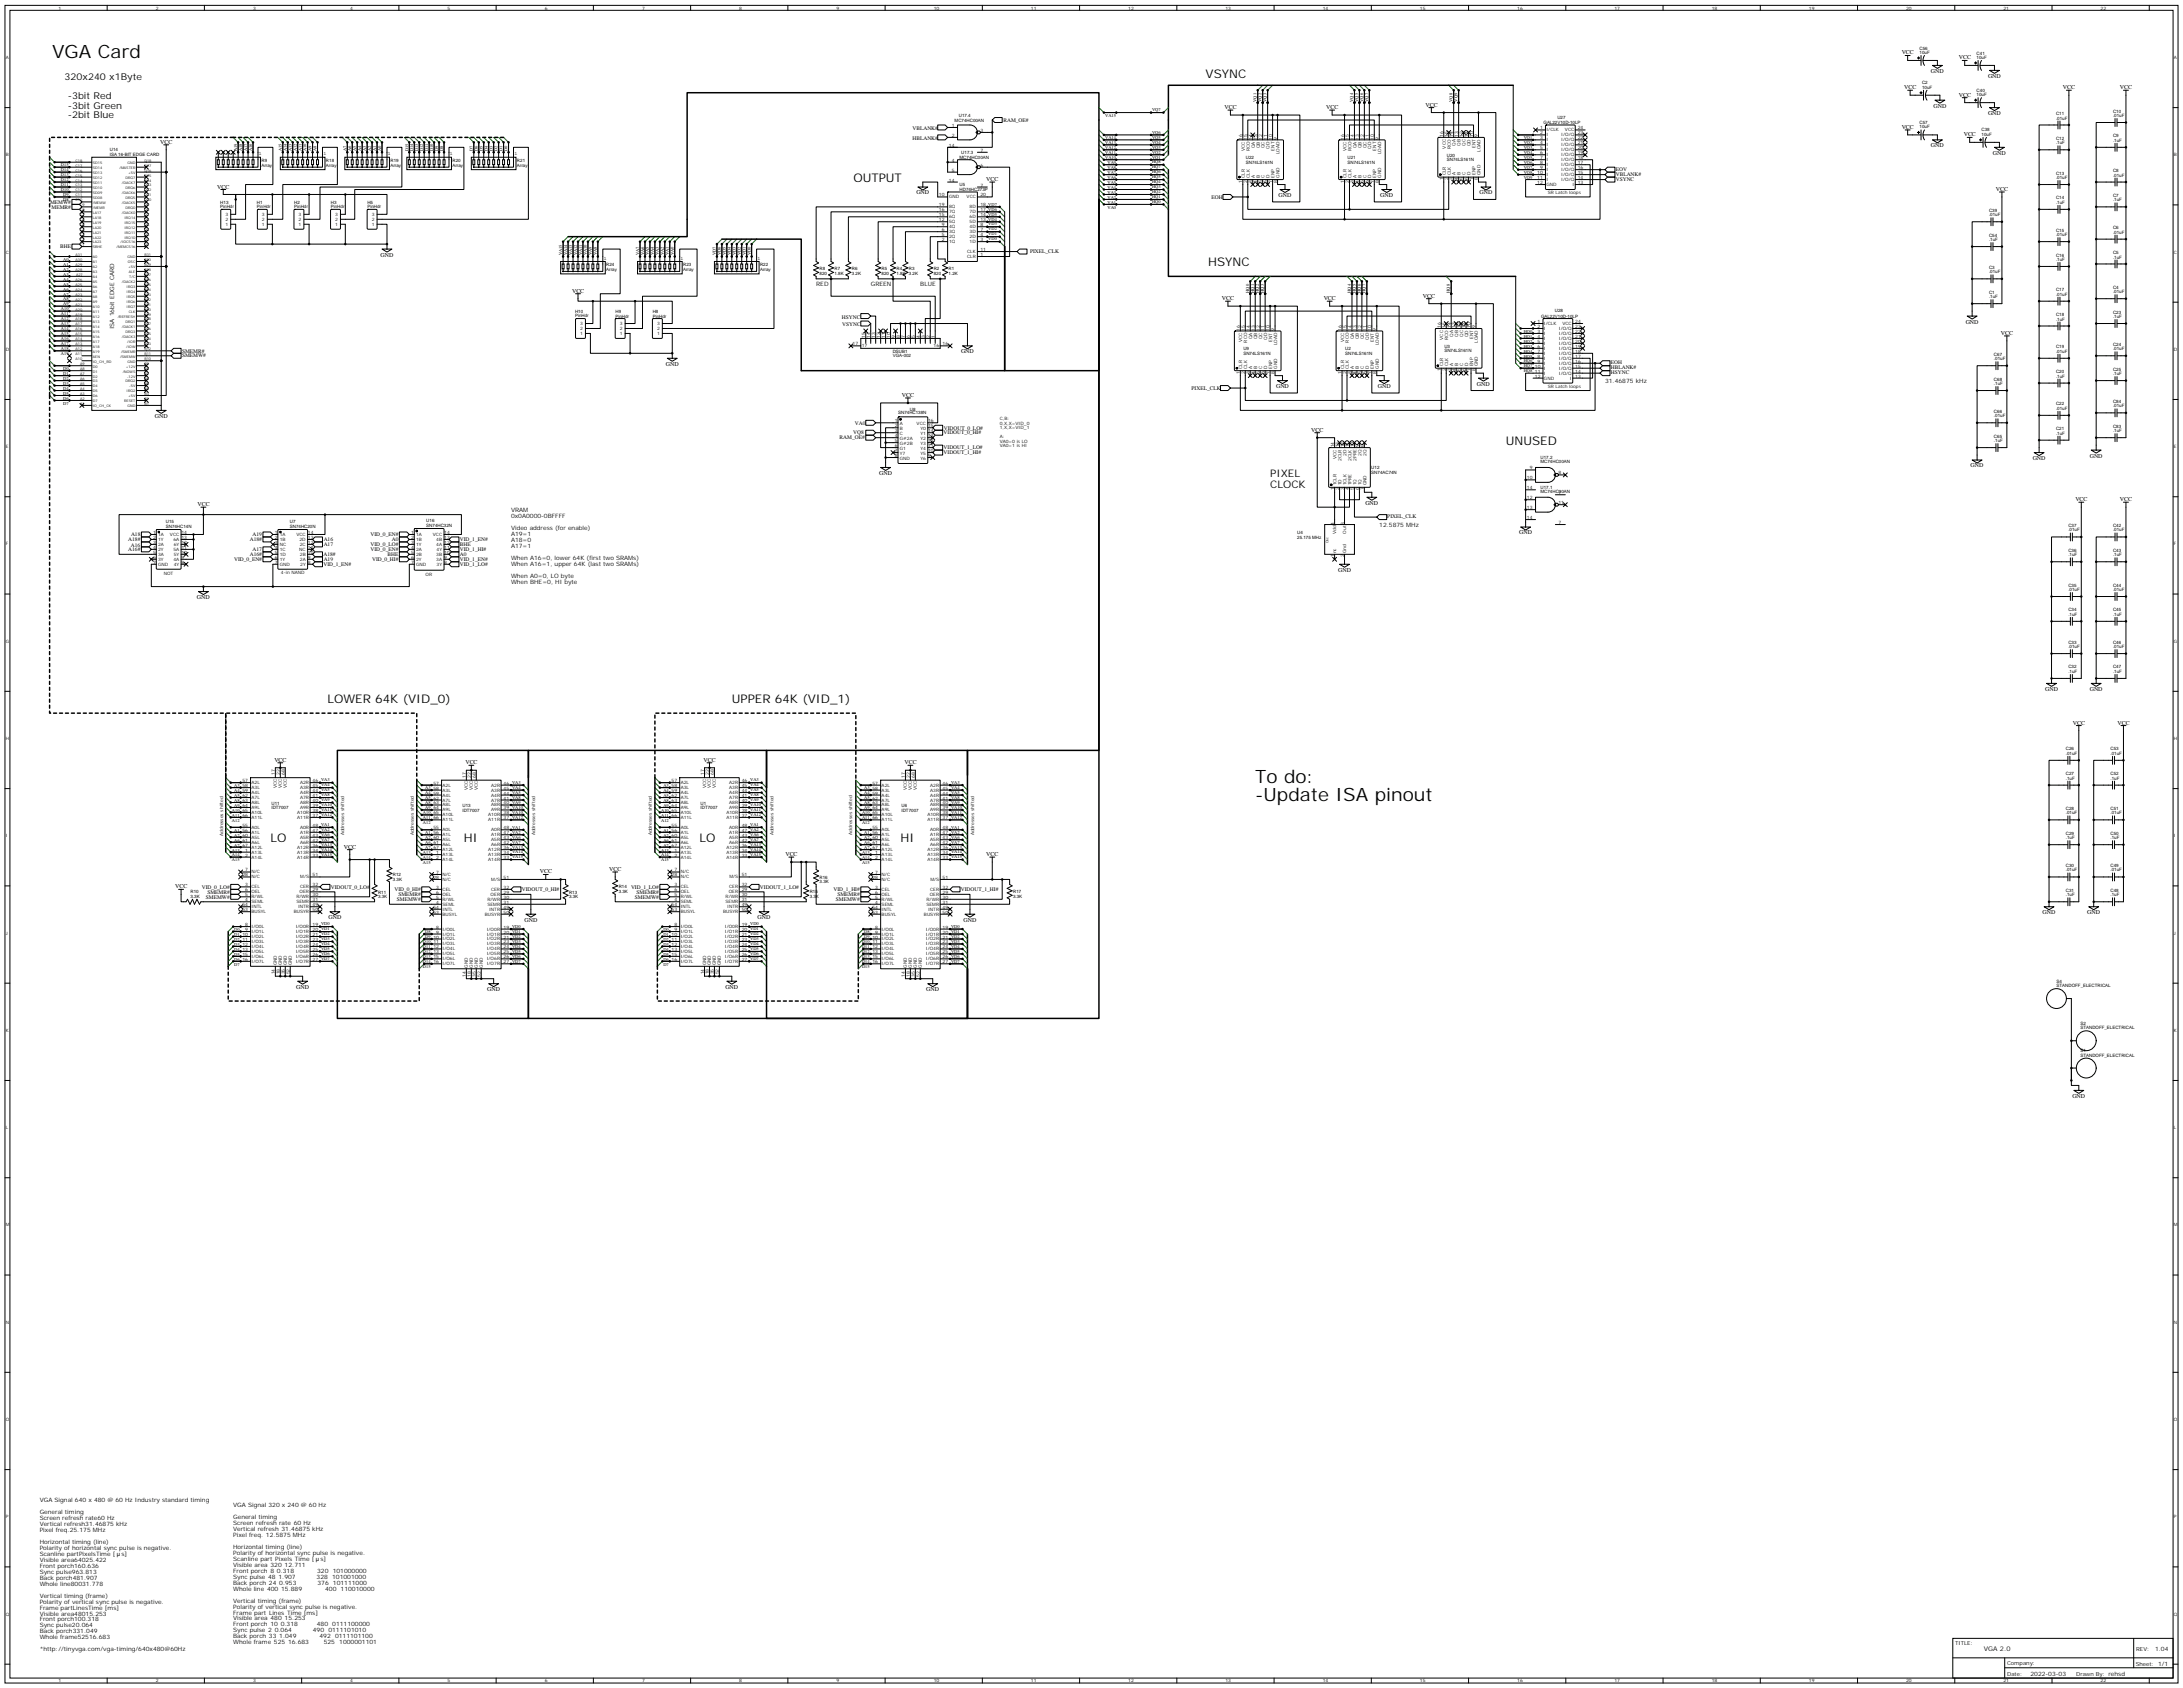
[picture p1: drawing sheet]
<svg xmlns="http://www.w3.org/2000/svg" width="1552mm" height="1200mm" viewBox="0 0 1552 1200" stroke-linecap="round" stroke-linejoin="round" font-family="sans-serif">
<defs><g id="words">
<g font-size="13.1">
<text x="37" y="41">VGA Card</text>
<text x="893" y="556">To do:</text>
<text x="893" y="569">-Update ISA pinout</text>
</g>
<g font-size="8.5">
<text x="857" y="55">VSYNC</text>
<text x="607" y="129">OUTPUT</text>
<text x="859" y="189">HSYNC</text>
<text x="1071" y="316">UNUSED</text>
<text x="233" y="500">LOWER 64K (VID_0)</text>
<text x="520" y="500">UPPER 64K (VID_1)</text>
<text x="192" y="599">LO</text>
<text x="330" y="599">HI</text>
<text x="497" y="599">LO</text>
<text x="640" y="599">HI</text>
</g>
<g font-size="7.4">
<text x="903" y="339">PIXEL</text>
<text x="903" y="347">CLOCK</text>
</g>
<g font-size="6.7">
<text x="46" y="57">320x240 x1Byte</text>
<text x="48" y="70">-3bit Red</text>
<text x="48" y="77">-3bit Green</text>
<text x="48" y="84">-2bit Blue</text>
</g>
<text font-size="4.6" x="1411" y="1173">VGA 2.0</text>
<g font-size="4.2">
<text x="1352" y="39">VCC</text>
<text x="1393" y="42">VCC</text>
<text x="1373" y="52">GND</text>
<text x="1414" y="55">GND</text>
<text x="1354" y="63">VCC</text>
<text x="1467" y="63">VCC</text>
<text x="1507" y="63">VCC</text>
<text x="1393" y="69">VCC</text>
<text x="871" y="78">VCC</text>
<text x="943" y="78">VCC</text>
<text x="1014" y="76">VCC</text>
<text x="1375" y="76">GND</text>
<text x="1414" y="82">GND</text>
<text x="1352" y="92">VCC</text>
<text x="1396" y="97">VCC</text>
<text x="114" y="102">VCC</text>
<text x="1373" y="105">GND</text>
<text x="1417" y="110">GND</text>
<text x="701" y="129">VCC</text>
<text x="155" y="134">VCC</text>
<text x="1419" y="136">VCC</text>
<text x="652" y="138">GND</text>
<text x="909" y="140">GND</text>
<text x="981" y="140">GND</text>
<text x="1052" y="138">GND</text>
<text x="271" y="182">GND</text>
<text x="580" y="203">RED</text>
<text x="619" y="203">GREEN</text>
<text x="654" y="203">BLUE</text>
<text x="407" y="208">VCC</text>
<text x="869" y="213">VCC</text>
<text x="941" y="213">VCC</text>
<text x="1012" y="212">VCC</text>
<text x="81" y="234" transform="rotate(-90 81 234)">ISA 16bit EDGE CARD</text>
<text x="1398" y="230">GND</text>
<text x="1423" y="238">VCC</text>
<text x="683" y="251">GND</text>
<text x="473" y="260">GND</text>
<text x="907" y="276">GND</text>
<text x="980" y="276">GND</text>
<text x="1050" y="274">GND</text>
<text x="1141" y="272">31.46875 kHz</text>
<text x="641" y="282">VCC</text>
<text x="110" y="297">GND</text>
<text x="932" y="307">VCC</text>
<text x="1445" y="327">GND</text>
<text x="1486" y="325">GND</text>
<text x="1401" y="332">GND</text>
<text x="625" y="338">GND</text>
<text x="140" y="360">VCC</text>
<text x="971" y="359">GND</text>
<text x="1476" y="356">VCC</text>
<text x="1507" y="356">VCC</text>
<text x="363" y="364">VRAM</text>
<text x="363" y="368">0x0A0000-0BFFFF</text>
<text x="363" y="377">Video address (for enable)</text>
<text x="981" y="375">12.5875 MHz</text>
<text x="363" y="381">A19=1</text>
<text x="1080" y="380">GND</text>
<text x="363" y="385">A18=0</text>
<text x="363" y="389">A17=1</text>
<text x="363" y="398">When A16=0, lower 64K (first two SRAMs)</text>
<text x="363" y="402">When A16=1, upper 64K (last two SRAMs)</text>
<text x="951" y="406">GND</text>
<text x="363" y="411">When A0=0, LO byte</text>
<text x="363" y="415">When BHE=0, HI byte</text>
<text x="140" y="426">GND</text>
<text x="1454" y="491">GND</text>
<text x="1486" y="491">GND</text>
<text x="1474" y="515">VCC</text>
<text x="1506" y="515">VCC</text>
<text x="195" y="541">VCC</text>
<text x="331" y="543">VCC</text>
<text x="500" y="541">VCC</text>
<text x="643" y="543">VCC</text>
<text x="244" y="603">VCC</text>
<text x="558" y="608">VCC</text>
<text x="701" y="608">VCC</text>
<text x="384" y="621">VCC</text>
<text x="433" y="619">VCC</text>
<text x="125" y="631">VCC</text>
<text x="234" y="653">GND</text>
<text x="539" y="653">GND</text>
<text x="1452" y="650">GND</text>
<text x="1484" y="650">GND</text>
<text x="373" y="655">GND</text>
<text x="685" y="655">GND</text>
<text x="211" y="703">GND</text>
<text x="346" y="704">GND</text>
<text x="516" y="703">GND</text>
<text x="659" y="704">GND</text>
<text x="1474" y="780">GND</text>
<text x="28" y="1068">VGA Signal 640 x 480 @ 60 Hz Industry standard timing</text>
<text x="166" y="1071">VGA Signal 320 x 240 @ 60 Hz</text>
<text x="28" y="1076">General timing</text>
<text x="166" y="1080">General timing</text>
<text x="28" y="1080">Screen refresh rate60 Hz</text>
<text x="28" y="1085">Vertical refresh31.46875 kHz</text>
<text x="166" y="1084">Screen refresh rate 60 Hz</text>
<text x="28" y="1089">Pixel freq.25.175 MHz</text>
<text x="166" y="1088">Vertical refresh 31.46875 kHz</text>
<text x="28" y="1097">Horizontal timing (line)</text>
<text x="166" y="1092">Pixel freq. 12.5875 MHz</text>
<text x="28" y="1102">Polarity of horizontal sync pulse is negative.</text>
<text x="166" y="1101">Horizontal timing (line)</text>
<text x="28" y="1106">Scanline partPixelsTime [</text>
<text x="86" y="1106">s]</text>
<text x="166" y="1105">Polarity of horizontal sync pulse is negative.</text>
<text x="166" y="1109">Scanline part Pixels Time [</text>
<text x="228" y="1109">s]</text>
<text x="28" y="1110">Visible area64025.422</text>
<text x="28" y="1114">Front porch160.636</text>
<text x="166" y="1114">Visible area 320</text>
<text x="202" y="1114">12.711</text>
<text x="28" y="1119">Sync pulse963.813</text>
<text x="166" y="1118">Front porch 8</text>
<text x="197" y="1118">0.318</text>
<text x="226" y="1118">320 101000000</text>
<text x="28" y="1123">Back porch481.907</text>
<text x="28" y="1127">Whole line80031.778</text>
<text x="166" y="1122">Sync pulse 48</text>
<text x="166" y="1126">Back porch 24</text>
<text x="198" y="1122">1.907</text>
<text x="199" y="1126">0.953</text>
<text x="225" y="1122">328 101001000</text>
<text x="226" y="1126">376 101111000</text>
<text x="166" y="1131">Whole line 400</text>
<text x="200" y="1131">15.889</text>
<text x="231" y="1131">400 110010000</text>
<text x="28" y="1136">Vertical timing (frame)</text>
<text x="28" y="1140">Polarity of vertical sync pulse is negative.</text>
<text x="166" y="1139">Vertical timing (frame)</text>
<text x="28" y="1144">Frame partLinesTime [ms]</text>
<text x="166" y="1143">Polarity of vertical sync pulse is negative.</text>
<text x="28" y="1148">Visible area48015.253</text>
<text x="166" y="1148">Frame part Lines Time [ms]</text>
<text x="166" y="1152">Visible area 480</text>
<text x="202" y="1152">15.253</text>
<text x="28" y="1152">Front porch100.318</text>
<text x="28" y="1157">Sync pulse20.064</text>
<text x="166" y="1156">Front porch 10</text>
<text x="200" y="1156">0.318</text>
<text x="225" y="1156">480 0111100000</text>
<text x="28" y="1161">Back porch331.049</text>
<text x="166" y="1160">Sync pulse 2</text>
<text x="195" y="1160">0.064</text>
<text x="222" y="1160">490 0111101010</text>
<text x="28" y="1165">Whole frame52516.683</text>
<text x="166" y="1164">Back porch 33</text>
<text x="166" y="1169">Whole frame 525</text>
<text x="199" y="1164">1.049</text>
<text x="205" y="1169">16.683</text>
<text x="227" y="1164">492 0111101100</text>
<text x="230" y="1169">525 1000001101</text>
<text x="28" y="1174">*http://tinyvga.com/vga-timing/640x480@60Hz</text>
<text x="1532" y="1174">1.04</text>
<text x="1444" y="1191">2022-03-03</text>
</g>
<g font-size="3.9">
<text x="713" y="87">RAM_OE#</text>
<text x="649" y="92">VBLANK#</text>
<text x="649" y="99">HBLANK#</text>
<text x="1149" y="125">VBLANK#</text>
<text x="1149" y="121">EOV</text>
<text x="1149" y="128">VSYNC</text>
<text x="861" y="142">EOH</text>
<text x="36" y="145">MEMW#</text>
<text x="37" y="148">MEMR#</text>
<text x="43" y="177">BHE</text>
<text x="732" y="180">PIXEL_CLK</text>
<text x="599" y="226">HSYNC</text>
<text x="599" y="232">VSYNC</text>
<text x="129" y="251">SMEMR#</text>
<text x="129" y="254">SMEMW#</text>
<text x="1145" y="259">EOH</text>
<text x="1145" y="262">HBLANK#</text>
<text x="1145" y="266">HSYNC</text>
<text x="847" y="277">PIXEL_CLK</text>
<text x="608" y="302">VA0</text>
<text x="671" y="305">VIDOUT_0_LO#</text>
<text x="607" y="309">VQ8</text>
<text x="671" y="309">VIDOUT_0_HI#</text>
<text x="597" y="312">RAM_OE#</text>
<text x="671" y="319">VIDOUT_1_LO#</text>
<text x="671" y="323">VIDOUT_1_HI#</text>
<text x="986" y="368">PIXEL_CLK</text>
<text x="93" y="381">A18</text>
<text x="180" y="381">A19</text>
<text x="263" y="381">VID_0_EN#</text>
<text x="91" y="385">A18#</text>
<text x="93" y="389">A16</text>
<text x="178" y="385">A18#</text>
<text x="230" y="388">A17</text>
<text x="230" y="385">A16</text>
<text x="263" y="388">VID_0_LO#</text>
<text x="279" y="385">A0</text>
<text x="327" y="385">VID_1_EN#</text>
<text x="327" y="388">BHE</text>
<text x="91" y="392">A16#</text>
<text x="178" y="395">A16#</text>
<text x="180" y="392">A17</text>
<text x="230" y="395">A18#</text>
<text x="263" y="392">VID_0_EN#</text>
<text x="276" y="395">BHE</text>
<text x="327" y="392">VID_1_HI#</text>
<text x="327" y="395">A0</text>
<text x="166" y="399">VID_0_EN#</text>
<text x="230" y="399">A19</text>
<text x="265" y="399">VID_0_HI#</text>
<text x="327" y="399">VID_1_EN#</text>
<text x="230" y="402">VID_1_EN#</text>
<text x="327" y="402">VID_1_LO#</text>
<text x="144" y="632">VID_0_LO#</text>
<text x="147" y="635">SMEMR#</text>
<text x="235" y="632">VIDOUT_0_LO#</text>
<text x="280" y="633">VID_0_HI#</text>
<text x="371" y="633">VIDOUT_0_HI#</text>
<text x="449" y="632">VID_1_LO#</text>
<text x="453" y="635">SMEMR#</text>
<text x="540" y="632">VIDOUT_1_LO#</text>
<text x="593" y="633">VID_1_HI#</text>
<text x="683" y="633">VIDOUT_1_HI#</text>
<text x="146" y="639">SMEMW#</text>
<text x="282" y="640">SMEMW#</text>
<text x="283" y="637">SMEMR#</text>
<text x="451" y="639">SMEMW#</text>
<text x="594" y="640">SMEMW#</text>
<text x="595" y="637">SMEMR#</text>
<text x="1390" y="1169">TITLE:</text>
<text x="1519" y="1174">REV:</text>
<text x="1427" y="1183">Company:</text>
<text x="1519" y="1184">Sheet: 1/1</text>
<text x="1427" y="1191">Date:</text>
<text x="1476" y="1191">Drawn By: rehsd</text>
</g>
<g font-size="3.5">
<text x="184" y="110">1</text>
<text x="230" y="110">1</text>
<text x="276" y="110">1</text>
<text x="320" y="110">1</text>
<text x="366" y="110">1</text>
<text x="429" y="184">1</text>
<text x="484" y="184">1</text>
<text x="539" y="184">1</text>
</g>
<g font-size="3.2">
<text x="42" y="7">1</text>
<text x="111" y="7">2</text>
<text x="180" y="7">3</text>
<text x="249" y="7">4</text>
<text x="318" y="7">5</text>
<text x="387" y="7">6</text>
<text x="456" y="7">7</text>
<text x="526" y="7">8</text>
<text x="595" y="7">9</text>
<text x="664" y="7">10</text>
<text x="733" y="7">11</text>
<text x="802" y="7">12</text>
<text x="871" y="7">13</text>
<text x="941" y="7">14</text>
<text x="1010" y="7">15</text>
<text x="1079" y="7">16</text>
<text x="1148" y="7">17</text>
<text x="1217" y="7">18</text>
<text x="1286" y="7">19</text>
<text x="1355" y="7">20</text>
<text x="1425" y="7">21</text>
<text x="1494" y="7">22</text>
<text x="1365" y="35">C56</text>
<text x="4" y="42">A</text>
<text x="1365" y="38">10uF</text>
<text x="1405" y="42">10uF</text>
<text x="1405" y="39">C41</text>
<text x="1546" y="42">A</text>
<text x="1367" y="60">C2</text>
<text x="1367" y="63">10uF</text>
<text x="1405" y="65">C40</text>
<text x="1405" y="68">10uF</text>
<text x="893" y="72" transform="rotate(-90 893 72)">VQ1</text>
<text x="897" y="72" transform="rotate(-90 897 72)">VQ2</text>
<text x="900" y="72" transform="rotate(-90 900 72)">VQ3</text>
<text x="962" y="72" transform="rotate(-90 962 72)">VQ4</text>
<text x="966" y="72" transform="rotate(-90 966 72)">VQ5</text>
<text x="969" y="72" transform="rotate(-90 969 72)">VQ6</text>
<text x="973" y="72" transform="rotate(-90 973 72)">VQ7</text>
<text x="1033" y="72" transform="rotate(-90 1033 72)">VQ8</text>
<text x="1036" y="72" transform="rotate(-90 1036 72)">VQ9</text>
<text x="682" y="83">U17.4</text>
<text x="786" y="83">VA15</text>
<text x="819" y="79">VQ7</text>
<text x="1462" y="82">C11</text>
<text x="1502" y="83">.01uF</text>
<text x="1502" y="80">C10</text>
<text x="679" y="86">MC74HC00AN</text>
<text x="1098" y="88">GAL22V10D-10LP</text>
<text x="1107" y="84">U27</text>
<text x="1365" y="88">C57</text>
<text x="1462" y="85">.01uF</text>
<text x="677" y="90">1</text>
<text x="697" y="94">3</text>
<text x="819" y="95">VQ6</text>
<text x="1095" y="92">1</text>
<text x="1095" y="96">2</text>
<text x="1100" y="93">I/CLK</text>
<text x="1113" y="93">VCC</text>
<text x="1122" y="96">23</text>
<text x="1122" y="92">24</text>
<text x="1365" y="91">10uF</text>
<text x="1409" y="93">C38</text>
<text x="677" y="97">2</text>
<text x="786" y="99">VA14</text>
<text x="819" y="99">VQ5</text>
<text x="883" y="99" transform="rotate(-90 883 99)">16</text>
<text x="887" y="99" transform="rotate(-90 887 99)">15</text>
<text x="890" y="99" transform="rotate(-90 890 99)">14</text>
<text x="894" y="99" transform="rotate(-90 894 99)">13</text>
<text x="897" y="99" transform="rotate(-90 897 99)">12</text>
<text x="901" y="99" transform="rotate(-90 901 99)">11</text>
<text x="905" y="99" transform="rotate(-90 905 99)">10</text>
<text x="908" y="99" transform="rotate(-90 908 99)">9</text>
<text x="956" y="99" transform="rotate(-90 956 99)">16</text>
<text x="959" y="99" transform="rotate(-90 959 99)">15</text>
<text x="963" y="99" transform="rotate(-90 963 99)">14</text>
<text x="966" y="99" transform="rotate(-90 966 99)">13</text>
<text x="970" y="99" transform="rotate(-90 970 99)">12</text>
<text x="973" y="99" transform="rotate(-90 973 99)">11</text>
<text x="977" y="99" transform="rotate(-90 977 99)">10</text>
<text x="980" y="99" transform="rotate(-90 980 99)">9</text>
<text x="1026" y="97" transform="rotate(-90 1026 97)">16</text>
<text x="1030" y="97" transform="rotate(-90 1030 97)">15</text>
<text x="1033" y="97" transform="rotate(-90 1033 97)">14</text>
<text x="1037" y="97" transform="rotate(-90 1037 97)">13</text>
<text x="1040" y="97" transform="rotate(-90 1040 97)">12</text>
<text x="1044" y="97" transform="rotate(-90 1044 97)">11</text>
<text x="1047" y="97" transform="rotate(-90 1047 97)">10</text>
<text x="1051" y="97" transform="rotate(-90 1051 97)">9</text>
<text x="1083" y="99">VQ1</text>
<text x="1095" y="99">3</text>
<text x="1100" y="97">I</text>
<text x="1100" y="100">I</text>
<text x="1110" y="100">I/O/Q</text>
<text x="1110" y="97">I/O/Q</text>
<text x="1122" y="99">22</text>
<text x="1409" y="97">10uF</text>
<text x="1462" y="99">C12</text>
<text x="1502" y="101">.1uF</text>
<text x="1502" y="98">C9</text>
<text x="78" y="108">U14</text>
<text x="169" y="107" transform="rotate(-90 169 107)">A19</text>
<text x="172" y="107" transform="rotate(-90 172 107)">A18</text>
<text x="176" y="107" transform="rotate(-90 176 107)">A17</text>
<text x="179" y="107" transform="rotate(-90 179 107)">A16</text>
<text x="200" y="107" transform="rotate(-90 200 107)">A15</text>
<text x="204" y="107" transform="rotate(-90 204 107)">A14</text>
<text x="207" y="107" transform="rotate(-90 207 107)">A13</text>
<text x="211" y="107" transform="rotate(-90 211 107)">A12</text>
<text x="215" y="107" transform="rotate(-90 215 107)">A11</text>
<text x="218" y="107" transform="rotate(-90 218 107)">A10</text>
<text x="222" y="107" transform="rotate(-90 222 107)">A9</text>
<text x="225" y="107" transform="rotate(-90 225 107)">A8</text>
<text x="246" y="107" transform="rotate(-90 246 107)">A7</text>
<text x="250" y="107" transform="rotate(-90 250 107)">A6</text>
<text x="253" y="107" transform="rotate(-90 253 107)">A5</text>
<text x="257" y="107" transform="rotate(-90 257 107)">A4</text>
<text x="260" y="107" transform="rotate(-90 260 107)">A3</text>
<text x="264" y="107" transform="rotate(-90 264 107)">A2</text>
<text x="267" y="107" transform="rotate(-90 267 107)">A1</text>
<text x="271" y="107" transform="rotate(-90 271 107)">A0</text>
<text x="290" y="107" transform="rotate(-90 290 107)">D15</text>
<text x="294" y="107" transform="rotate(-90 294 107)">D14</text>
<text x="297" y="107" transform="rotate(-90 297 107)">D13</text>
<text x="301" y="107" transform="rotate(-90 301 107)">D12</text>
<text x="304" y="107" transform="rotate(-90 304 107)">D11</text>
<text x="308" y="107" transform="rotate(-90 308 107)">D10</text>
<text x="312" y="107" transform="rotate(-90 312 107)">D9</text>
<text x="315" y="107" transform="rotate(-90 315 107)">D8</text>
<text x="336" y="107" transform="rotate(-90 336 107)">D7</text>
<text x="340" y="107" transform="rotate(-90 340 107)">D6</text>
<text x="343" y="107" transform="rotate(-90 343 107)">D5</text>
<text x="347" y="107" transform="rotate(-90 347 107)">D4</text>
<text x="350" y="107" transform="rotate(-90 350 107)">D3</text>
<text x="354" y="107" transform="rotate(-90 354 107)">D2</text>
<text x="357" y="107" transform="rotate(-90 357 107)">D1</text>
<text x="361" y="107" transform="rotate(-90 361 107)">D0</text>
<text x="675" y="104">14</text>
<text x="697" y="108">7</text>
<text x="786" y="106">VA12</text>
<text x="786" y="103">VA13</text>
<text x="819" y="106">VQ3</text>
<text x="819" y="102">VQ4</text>
<text x="885" y="107" transform="rotate(-90 885 107)">VCC</text>
<text x="889" y="108" transform="rotate(-90 889 108)">RCO</text>
<text x="892" y="105" transform="rotate(-90 892 105)">QA</text>
<text x="896" y="105" transform="rotate(-90 896 105)">QB</text>
<text x="899" y="105" transform="rotate(-90 899 105)">QC</text>
<text x="903" y="106" transform="rotate(-90 903 106)">QD</text>
<text x="906" y="107" transform="rotate(-90 906 107)">ENT</text>
<text x="957" y="107" transform="rotate(-90 957 107)">VCC</text>
<text x="961" y="108" transform="rotate(-90 961 108)">RCO</text>
<text x="964" y="105" transform="rotate(-90 964 105)">QA</text>
<text x="968" y="105" transform="rotate(-90 968 105)">QB</text>
<text x="972" y="105" transform="rotate(-90 972 105)">QC</text>
<text x="975" y="106" transform="rotate(-90 975 106)">QD</text>
<text x="979" y="107" transform="rotate(-90 979 107)">ENT</text>
<text x="1028" y="106" transform="rotate(-90 1028 106)">VCC</text>
<text x="1032" y="106" transform="rotate(-90 1032 106)">RCO</text>
<text x="1035" y="104" transform="rotate(-90 1035 104)">QA</text>
<text x="1039" y="104" transform="rotate(-90 1039 104)">QB</text>
<text x="1042" y="104" transform="rotate(-90 1042 104)">QC</text>
<text x="1046" y="104" transform="rotate(-90 1046 104)">QD</text>
<text x="1049" y="105" transform="rotate(-90 1049 105)">ENT</text>
<text x="1053" y="108" transform="rotate(-90 1053 108)">LOAD</text>
<text x="1083" y="106">VQ3</text>
<text x="1083" y="102">VQ2</text>
<text x="1095" y="103">4</text>
<text x="1095" y="106">5</text>
<text x="1100" y="104">I</text>
<text x="1100" y="108">I</text>
<text x="1110" y="108">I/O/Q</text>
<text x="1110" y="104">I/O/Q</text>
<text x="1122" y="106">20</text>
<text x="1122" y="103">21</text>
<text x="1462" y="103">.1uF</text>
<text x="4" y="111">B</text>
<text x="78" y="111">ISA 16-BIT EDGE CARD</text>
<text x="682" y="113">MC74HC00AN</text>
<text x="684" y="109">U17.3</text>
<text x="786" y="113">VA10</text>
<text x="786" y="110">VA11</text>
<text x="819" y="113">VQ1</text>
<text x="819" y="109">VQ2</text>
<text x="886" y="113">U22</text>
<text x="910" y="110" transform="rotate(-90 910 110)">LOAD</text>
<text x="958" y="113">U21</text>
<text x="982" y="110" transform="rotate(-90 982 110)">LOAD</text>
<text x="1029" y="112">U20</text>
<text x="1083" y="113">VQ5</text>
<text x="1083" y="109">VQ4</text>
<text x="1095" y="110">6</text>
<text x="1095" y="113">7</text>
<text x="1100" y="111">I</text>
<text x="1110" y="111">I/O/Q</text>
<text x="1122" y="113">18</text>
<text x="1122" y="110">19</text>
<text x="1546" y="111">B</text>
<text x="43" y="118">D15</text>
<text x="186" y="118">Array</text>
<text x="186" y="115">R9</text>
<text x="232" y="118">Array</text>
<text x="232" y="115">R18</text>
<text x="278" y="118">Array</text>
<text x="278" y="115">R19</text>
<text x="322" y="118">Array</text>
<text x="322" y="115">R20</text>
<text x="368" y="118">Array</text>
<text x="368" y="115">R21</text>
<text x="677" y="115">4</text>
<text x="697" y="118">6</text>
<text x="787" y="117">VA9</text>
<text x="819" y="116">HQ8</text>
<text x="819" y="120">HQ7</text>
<text x="886" y="116">SN74LS161N</text>
<text x="958" y="116">SN74LS161N</text>
<text x="1029" y="115">SN74LS161N</text>
<text x="1083" y="117">VQ6</text>
<text x="1095" y="117">8</text>
<text x="1100" y="115">I</text>
<text x="1100" y="118">I</text>
<text x="1110" y="118">I/O/Q</text>
<text x="1110" y="115">I/O/Q</text>
<text x="1122" y="117">17</text>
<text x="43" y="125">D13</text>
<text x="43" y="122">D14</text>
<text x="677" y="122">5</text>
<text x="787" y="124">VA7</text>
<text x="787" y="120">VA8</text>
<text x="819" y="123">HQ6</text>
<text x="1028" y="125" transform="rotate(-90 1028 125)">CLR</text>
<text x="1032" y="125" transform="rotate(-90 1032 125)">CLK</text>
<text x="1035" y="125" transform="rotate(-90 1035 125)">A</text>
<text x="1039" y="125" transform="rotate(-90 1039 125)">B</text>
<text x="1042" y="125" transform="rotate(-90 1042 125)">C</text>
<text x="1046" y="125" transform="rotate(-90 1046 125)">D</text>
<text x="1049" y="125" transform="rotate(-90 1049 125)">ENP</text>
<text x="1053" y="125" transform="rotate(-90 1053 125)">GND</text>
<text x="1083" y="124">VQ8</text>
<text x="1083" y="120">VQ7</text>
<text x="1093" y="124">10</text>
<text x="1095" y="120">9</text>
<text x="1100" y="122">I</text>
<text x="1100" y="125">I</text>
<text x="1110" y="125">I/O/Q</text>
<text x="1110" y="122">I/O/Q</text>
<text x="1122" y="124">15</text>
<text x="1122" y="120">16</text>
<text x="1462" y="124">C13</text>
<text x="1502" y="126">.01uF</text>
<text x="1502" y="122">C8</text>
<text x="43" y="129">D12</text>
<text x="675" y="129">14</text>
<text x="787" y="131">VA5</text>
<text x="787" y="127">VA6</text>
<text x="819" y="127">HQ5</text>
<text x="819" y="130">HQ4</text>
<text x="883" y="130" transform="rotate(-90 883 130)">1</text>
<text x="885" y="126" transform="rotate(-90 885 126)">CLR</text>
<text x="887" y="130" transform="rotate(-90 887 130)">2</text>
<text x="889" y="126" transform="rotate(-90 889 126)">CLK</text>
<text x="890" y="130" transform="rotate(-90 890 130)">3</text>
<text x="892" y="126" transform="rotate(-90 892 126)">A</text>
<text x="894" y="130" transform="rotate(-90 894 130)">4</text>
<text x="896" y="126" transform="rotate(-90 896 126)">B</text>
<text x="897" y="130" transform="rotate(-90 897 130)">5</text>
<text x="899" y="126" transform="rotate(-90 899 126)">C</text>
<text x="901" y="130" transform="rotate(-90 901 130)">6</text>
<text x="903" y="126" transform="rotate(-90 903 126)">D</text>
<text x="905" y="130" transform="rotate(-90 905 130)">7</text>
<text x="906" y="126" transform="rotate(-90 906 126)">ENP</text>
<text x="908" y="130" transform="rotate(-90 908 130)">8</text>
<text x="910" y="126" transform="rotate(-90 910 126)">GND</text>
<text x="956" y="130" transform="rotate(-90 956 130)">1</text>
<text x="957" y="126" transform="rotate(-90 957 126)">CLR</text>
<text x="959" y="130" transform="rotate(-90 959 130)">2</text>
<text x="961" y="126" transform="rotate(-90 961 126)">CLK</text>
<text x="963" y="130" transform="rotate(-90 963 130)">3</text>
<text x="964" y="126" transform="rotate(-90 964 126)">A</text>
<text x="966" y="130" transform="rotate(-90 966 130)">4</text>
<text x="968" y="126" transform="rotate(-90 968 126)">B</text>
<text x="970" y="130" transform="rotate(-90 970 130)">5</text>
<text x="972" y="126" transform="rotate(-90 972 126)">C</text>
<text x="973" y="130" transform="rotate(-90 973 130)">6</text>
<text x="975" y="126" transform="rotate(-90 975 126)">D</text>
<text x="977" y="130" transform="rotate(-90 977 130)">7</text>
<text x="979" y="126" transform="rotate(-90 979 126)">ENP</text>
<text x="980" y="130" transform="rotate(-90 980 130)">8</text>
<text x="982" y="126" transform="rotate(-90 982 126)">GND</text>
<text x="1026" y="128" transform="rotate(-90 1026 128)">1</text>
<text x="1030" y="128" transform="rotate(-90 1030 128)">2</text>
<text x="1033" y="128" transform="rotate(-90 1033 128)">3</text>
<text x="1037" y="128" transform="rotate(-90 1037 128)">4</text>
<text x="1040" y="128" transform="rotate(-90 1040 128)">5</text>
<text x="1044" y="128" transform="rotate(-90 1044 128)">6</text>
<text x="1047" y="128" transform="rotate(-90 1047 128)">7</text>
<text x="1051" y="128" transform="rotate(-90 1051 128)">8</text>
<text x="1083" y="127">VQ9</text>
<text x="1093" y="127">11</text>
<text x="1093" y="131">12</text>
<text x="1100" y="129">I</text>
<text x="1110" y="129">I/O/Q</text>
<text x="1122" y="131">13</text>
<text x="1122" y="127">14</text>
<text x="1462" y="127">.01uF</text>
<text x="43" y="136">D10</text>
<text x="43" y="132">D11</text>
<text x="682" y="135">HD74HC273P</text>
<text x="682" y="132">U5</text>
<text x="697" y="133">7</text>
<text x="787" y="138">VA3</text>
<text x="787" y="134">VA4</text>
<text x="819" y="134">HQ3</text>
<text x="819" y="137">HQ2</text>
<text x="1100" y="132">GND</text>
<text x="1118" y="132">I</text>
<text x="45" y="143">D8</text>
<text x="45" y="139">D9</text>
<text x="668" y="140">10</text>
<text x="675" y="141">GND</text>
<text x="687" y="141">VCC</text>
<text x="697" y="140">20</text>
<text x="787" y="141">VA2</text>
<text x="819" y="141">HQ1</text>
<text x="1101" y="138">SR Latch loops</text>
<text x="1462" y="142">C14</text>
<text x="1502" y="143">.1uF</text>
<text x="1502" y="140">C7</text>
<text x="157" y="148">PinHdr</text>
<text x="157" y="145">H13</text>
<text x="183" y="148">PinHdr</text>
<text x="183" y="145">H1</text>
<text x="209" y="148">PinHdr</text>
<text x="209" y="145">H2</text>
<text x="235" y="148">PinHdr</text>
<text x="235" y="145">H3</text>
<text x="261" y="148">PinHdr</text>
<text x="261" y="145">H5</text>
<text x="668" y="147">19</text>
<text x="675" y="148">8Q</text>
<text x="689" y="148">8D</text>
<text x="697" y="147">18 VD7</text>
<text x="787" y="145">VA1</text>
<text x="787" y="148">VA0</text>
<text x="819" y="144">HQ0</text>
<text x="1462" y="145">.1uF</text>
<text x="160" y="153">3</text>
<text x="186" y="153">3</text>
<text x="212" y="153">3</text>
<text x="238" y="153">3</text>
<text x="264" y="153">3</text>
<text x="668" y="154">15</text>
<text x="668" y="150">16</text>
<text x="675" y="155">6Q</text>
<text x="675" y="152">7Q</text>
<text x="689" y="155">6D</text>
<text x="689" y="152">7D</text>
<text x="697" y="154">14 VD5</text>
<text x="697" y="150">17 VD6</text>
<text x="1414" y="154">.01uF</text>
<text x="1414" y="151">C39</text>
<text x="160" y="160">1</text>
<text x="160" y="157">2</text>
<text x="186" y="160">1</text>
<text x="186" y="157">2</text>
<text x="212" y="160">1</text>
<text x="212" y="157">2</text>
<text x="238" y="160">1</text>
<text x="238" y="157">2</text>
<text x="264" y="160">1</text>
<text x="264" y="157">2</text>
<text x="668" y="157">12</text>
<text x="670" y="161">9</text>
<text x="675" y="159">5Q</text>
<text x="689" y="159">5D</text>
<text x="697" y="161">8</text>
<text x="697" y="157">13 VD4</text>
<text x="703" y="160">VD3</text>
<text x="670" y="168">5</text>
<text x="670" y="164">6</text>
<text x="675" y="166">3Q</text>
<text x="675" y="162">4Q</text>
<text x="689" y="166">3D</text>
<text x="689" y="162">4D</text>
<text x="697" y="168">4</text>
<text x="697" y="164">7</text>
<text x="703" y="167">VD1</text>
<text x="703" y="164">VD2</text>
<text x="1462" y="168">.01uF</text>
<text x="1462" y="165">C15</text>
<text x="1502" y="166">.01uF</text>
<text x="1502" y="163">C6</text>
<text x="670" y="171">2</text>
<text x="675" y="173">1Q</text>
<text x="675" y="169">2Q</text>
<text x="689" y="173">1D</text>
<text x="689" y="169">2D</text>
<text x="697" y="171">3</text>
<text x="703" y="171">VD0</text>
<text x="1414" y="171">.1uF</text>
<text x="1414" y="168">C54</text>
<text x="688" y="180">CLK</text>
<text x="697" y="178">11</text>
<text x="4" y="180">C</text>
<text x="45" y="185">A0</text>
<text x="400" y="182" transform="rotate(-90 400 182)">VA15</text>
<text x="403" y="182" transform="rotate(-90 403 182)">VA14</text>
<text x="407" y="182" transform="rotate(-90 407 182)">VA13</text>
<text x="410" y="182" transform="rotate(-90 410 182)">VA12</text>
<text x="414" y="182" transform="rotate(-90 414 182)">VA11</text>
<text x="417" y="182" transform="rotate(-90 417 182)">VA10</text>
<text x="421" y="182" transform="rotate(-90 421 182)">VA9</text>
<text x="424" y="182" transform="rotate(-90 424 182)">VA8</text>
<text x="454" y="182" transform="rotate(-90 454 182)">VA7</text>
<text x="458" y="182" transform="rotate(-90 458 182)">VA6</text>
<text x="461" y="182" transform="rotate(-90 461 182)">VA5</text>
<text x="465" y="182" transform="rotate(-90 465 182)">VA4</text>
<text x="469" y="182" transform="rotate(-90 469 182)">VA3</text>
<text x="472" y="182" transform="rotate(-90 472 182)">VA2</text>
<text x="476" y="182" transform="rotate(-90 476 182)">VA1</text>
<text x="479" y="182" transform="rotate(-90 479 182)">VA0</text>
<text x="509" y="182" transform="rotate(-90 509 182)">VD7</text>
<text x="513" y="182" transform="rotate(-90 513 182)">VD6</text>
<text x="516" y="182" transform="rotate(-90 516 182)">VD5</text>
<text x="520" y="182" transform="rotate(-90 520 182)">VD4</text>
<text x="523" y="182" transform="rotate(-90 523 182)">VD3</text>
<text x="527" y="182" transform="rotate(-90 527 182)">VD2</text>
<text x="530" y="182" transform="rotate(-90 530 182)">VD1</text>
<text x="534" y="182" transform="rotate(-90 534 182)">VD0</text>
<text x="688" y="183">CLR</text>
<text x="697" y="182">1</text>
<text x="1462" y="185">.1uF</text>
<text x="1462" y="182">C16</text>
<text x="1502" y="184">.1uF</text>
<text x="1502" y="181">C5</text>
<text x="1546" y="180">C</text>
<text x="45" y="189">A1</text>
<text x="431" y="189">R24</text>
<text x="486" y="189">R23</text>
<text x="540" y="189">R22</text>
<text x="1414" y="191">C3</text>
<text x="45" y="192">A2</text>
<text x="45" y="196">A3</text>
<text x="431" y="192">Array</text>
<text x="486" y="192">Array</text>
<text x="540" y="192">Array</text>
<text x="583" y="195">820</text>
<text x="583" y="192">R8</text>
<text x="593" y="195">1.8K</text>
<text x="593" y="192">R7</text>
<text x="606" y="195">3.2K</text>
<text x="606" y="192">R6</text>
<text x="627" y="195">820</text>
<text x="627" y="192">R5</text>
<text x="637" y="195">1.8K</text>
<text x="637" y="192">R4</text>
<text x="646" y="195">3.2K</text>
<text x="646" y="192">R3</text>
<text x="664" y="195">820</text>
<text x="664" y="192">R2</text>
<text x="675" y="195">1.2K</text>
<text x="675" y="192">R1</text>
<text x="1414" y="194">.01uF</text>
<text x="45" y="199">A4</text>
<text x="45" y="203">A5</text>
<text x="45" y="207">A6</text>
<text x="888" y="208" transform="rotate(-90 888 208)">HQ0</text>
<text x="892" y="208" transform="rotate(-90 892 208)">HQ1</text>
<text x="895" y="208" transform="rotate(-90 895 208)">HQ2</text>
<text x="899" y="208" transform="rotate(-90 899 208)">HQ3</text>
<text x="960" y="208" transform="rotate(-90 960 208)">HQ4</text>
<text x="964" y="208" transform="rotate(-90 964 208)">HQ5</text>
<text x="968" y="208" transform="rotate(-90 968 208)">HQ6</text>
<text x="971" y="208" transform="rotate(-90 971 208)">HQ7</text>
<text x="1031" y="208" transform="rotate(-90 1031 208)">HQ8</text>
<text x="1414" y="209">C1</text>
<text x="1462" y="207">C17</text>
<text x="1502" y="208">.01uF</text>
<text x="1502" y="205">C4</text>
<text x="45" y="210">A7</text>
<text x="45" y="214">A8</text>
<text x="1414" y="212">.1uF</text>
<text x="1462" y="210">.01uF</text>
<text x="43" y="221">A10</text>
<text x="45" y="217">A9</text>
<text x="1106" y="222">U28</text>
<text x="43" y="224">A11</text>
<text x="43" y="228">A12</text>
<text x="409" y="225">PinHdr</text>
<text x="409" y="222">H10</text>
<text x="438" y="226">PinHdr</text>
<text x="438" y="223">H9</text>
<text x="464" y="226">PinHdr</text>
<text x="464" y="223">H8</text>
<text x="1096" y="226">GAL22V10D-10LP</text>
<text x="1462" y="228">.1uF</text>
<text x="1462" y="225">C18</text>
<text x="1502" y="226">.1uF</text>
<text x="1502" y="223">C23</text>
<text x="43" y="231">A13</text>
<text x="412" y="231">3</text>
<text x="441" y="231">3</text>
<text x="467" y="231">3</text>
<text x="1024" y="233" transform="rotate(-90 1024 233)">16</text>
<text x="1028" y="233" transform="rotate(-90 1028 233)">15</text>
<text x="1032" y="233" transform="rotate(-90 1032 233)">14</text>
<text x="1035" y="233" transform="rotate(-90 1035 233)">13</text>
<text x="1039" y="233" transform="rotate(-90 1039 233)">12</text>
<text x="1042" y="233" transform="rotate(-90 1042 233)">11</text>
<text x="1046" y="233" transform="rotate(-90 1046 233)">10</text>
<text x="1049" y="233" transform="rotate(-90 1049 233)">9</text>
<text x="1093" y="230">1</text>
<text x="1093" y="233">2</text>
<text x="1098" y="231">I/CLK</text>
<text x="1111" y="231">VCC</text>
<text x="1120" y="233">23</text>
<text x="1120" y="230">24</text>
<text x="43" y="235">A14</text>
<text x="43" y="238">A15</text>
<text x="412" y="238">1</text>
<text x="412" y="235">2</text>
<text x="441" y="238">1</text>
<text x="441" y="235">2</text>
<text x="467" y="238">1</text>
<text x="467" y="235">2</text>
<text x="882" y="235" transform="rotate(-90 882 235)">16</text>
<text x="885" y="235" transform="rotate(-90 885 235)">15</text>
<text x="889" y="235" transform="rotate(-90 889 235)">14</text>
<text x="892" y="235" transform="rotate(-90 892 235)">13</text>
<text x="896" y="235" transform="rotate(-90 896 235)">12</text>
<text x="899" y="235" transform="rotate(-90 899 235)">11</text>
<text x="903" y="235" transform="rotate(-90 903 235)">10</text>
<text x="906" y="235" transform="rotate(-90 906 235)">9</text>
<text x="954" y="235" transform="rotate(-90 954 235)">16</text>
<text x="957" y="235" transform="rotate(-90 957 235)">15</text>
<text x="961" y="235" transform="rotate(-90 961 235)">14</text>
<text x="964" y="235" transform="rotate(-90 964 235)">13</text>
<text x="968" y="235" transform="rotate(-90 968 235)">12</text>
<text x="972" y="235" transform="rotate(-90 972 235)">11</text>
<text x="975" y="235" transform="rotate(-90 975 235)">10</text>
<text x="979" y="235" transform="rotate(-90 979 235)">9</text>
<text x="1033" y="239" transform="rotate(-90 1033 239)">QA</text>
<text x="1037" y="239" transform="rotate(-90 1037 239)">QB</text>
<text x="1040" y="239" transform="rotate(-90 1040 239)">QC</text>
<text x="1044" y="240" transform="rotate(-90 1044 240)">QD</text>
<text x="1083" y="236">HQ0</text>
<text x="1083" y="240">HQ1</text>
<text x="1093" y="237">3</text>
<text x="1098" y="235">I</text>
<text x="1098" y="238">I</text>
<text x="1108" y="238">I/O/Q</text>
<text x="1108" y="235">I/O/Q</text>
<text x="1120" y="237">22</text>
<text x="43" y="242">A16</text>
<text x="43" y="245">A17</text>
<text x="606" y="245">17</text>
<text x="615" y="240" transform="rotate(-90 615 240)">15</text>
<text x="619" y="240" transform="rotate(-90 619 240)">14</text>
<text x="622" y="240" transform="rotate(-90 622 240)">13</text>
<text x="626" y="240" transform="rotate(-90 626 240)">12</text>
<text x="629" y="240" transform="rotate(-90 629 240)">11</text>
<text x="633" y="240" transform="rotate(-90 633 240)">10</text>
<text x="636" y="240" transform="rotate(-90 636 240)">9</text>
<text x="640" y="240" transform="rotate(-90 640 240)">8</text>
<text x="643" y="240" transform="rotate(-90 643 240)">7</text>
<text x="647" y="240" transform="rotate(-90 647 240)">6</text>
<text x="651" y="240" transform="rotate(-90 651 240)">5</text>
<text x="654" y="240" transform="rotate(-90 654 240)">4</text>
<text x="658" y="240" transform="rotate(-90 658 240)">3</text>
<text x="661" y="240" transform="rotate(-90 661 240)">2</text>
<text x="665" y="240" transform="rotate(-90 665 240)">1</text>
<text x="670" y="245">16</text>
<text x="883" y="243" transform="rotate(-90 883 243)">VCC</text>
<text x="887" y="243" transform="rotate(-90 887 243)">RCO</text>
<text x="890" y="241" transform="rotate(-90 890 241)">QA</text>
<text x="894" y="241" transform="rotate(-90 894 241)">QB</text>
<text x="897" y="241" transform="rotate(-90 897 241)">QC</text>
<text x="901" y="241" transform="rotate(-90 901 241)">QD</text>
<text x="905" y="243" transform="rotate(-90 905 243)">ENT</text>
<text x="908" y="245" transform="rotate(-90 908 245)">LOAD</text>
<text x="956" y="243" transform="rotate(-90 956 243)">VCC</text>
<text x="959" y="243" transform="rotate(-90 959 243)">RCO</text>
<text x="963" y="241" transform="rotate(-90 963 241)">QA</text>
<text x="966" y="241" transform="rotate(-90 966 241)">QB</text>
<text x="970" y="241" transform="rotate(-90 970 241)">QC</text>
<text x="973" y="241" transform="rotate(-90 973 241)">QD</text>
<text x="977" y="243" transform="rotate(-90 977 243)">ENT</text>
<text x="980" y="245" transform="rotate(-90 980 245)">LOAD</text>
<text x="1026" y="241" transform="rotate(-90 1026 241)">VCC</text>
<text x="1030" y="242" transform="rotate(-90 1030 242)">RCO</text>
<text x="1047" y="241" transform="rotate(-90 1047 241)">ENT</text>
<text x="1051" y="244" transform="rotate(-90 1051 244)">LOAD</text>
<text x="1083" y="244">HQ2</text>
<text x="1093" y="240">4</text>
<text x="1093" y="244">5</text>
<text x="1098" y="242">I</text>
<text x="1098" y="245">I</text>
<text x="1108" y="245">I/O/Q</text>
<text x="1108" y="242">I/O/Q</text>
<text x="1120" y="244">20</text>
<text x="1120" y="240">21</text>
<text x="1502" y="246">C24</text>
<text x="4" y="249">D</text>
<text x="43" y="249">A18</text>
<text x="613" y="247">17</text>
<text x="635" y="251">DSUB1</text>
<text x="664" y="247">16</text>
<text x="884" y="249">U9</text>
<text x="956" y="249">U2</text>
<text x="1027" y="251">SN74LS161N</text>
<text x="1027" y="247">U3</text>
<text x="1083" y="247">HQ3</text>
<text x="1083" y="251">HQ4</text>
<text x="1093" y="247">6</text>
<text x="1093" y="251">7</text>
<text x="1098" y="249">I</text>
<text x="1108" y="249">I/O/Q</text>
<text x="1120" y="251">18</text>
<text x="1120" y="247">19</text>
<text x="1462" y="251">.01uF</text>
<text x="1462" y="248">C19</text>
<text x="1502" y="249">.01uF</text>
<text x="1546" y="249">D</text>
<text x="43" y="252">A19</text>
<text x="635" y="254">VGA-002</text>
<text x="884" y="252">SN74LS161N</text>
<text x="956" y="252">SN74LS161N</text>
<text x="1083" y="254">HQ5</text>
<text x="1083" y="258">HQ6</text>
<text x="1093" y="254">8</text>
<text x="1093" y="258">9</text>
<text x="1098" y="252">I</text>
<text x="1098" y="256">I</text>
<text x="1108" y="256">I/O/Q</text>
<text x="1108" y="252">I/O/Q</text>
<text x="1120" y="258">16</text>
<text x="1120" y="254">17</text>
<text x="1418" y="256">.01uF</text>
<text x="1418" y="253">C67</text>
<text x="45" y="263">D0</text>
<text x="883" y="262" transform="rotate(-90 883 262)">CLR</text>
<text x="887" y="262" transform="rotate(-90 887 262)">CLK</text>
<text x="890" y="262" transform="rotate(-90 890 262)">A</text>
<text x="894" y="262" transform="rotate(-90 894 262)">B</text>
<text x="897" y="262" transform="rotate(-90 897 262)">C</text>
<text x="901" y="262" transform="rotate(-90 901 262)">D</text>
<text x="905" y="262" transform="rotate(-90 905 262)">ENP</text>
<text x="908" y="262" transform="rotate(-90 908 262)">GND</text>
<text x="956" y="262" transform="rotate(-90 956 262)">CLR</text>
<text x="959" y="262" transform="rotate(-90 959 262)">CLK</text>
<text x="963" y="262" transform="rotate(-90 963 262)">A</text>
<text x="966" y="262" transform="rotate(-90 966 262)">B</text>
<text x="970" y="262" transform="rotate(-90 970 262)">C</text>
<text x="973" y="262" transform="rotate(-90 973 262)">D</text>
<text x="977" y="262" transform="rotate(-90 977 262)">ENP</text>
<text x="980" y="262" transform="rotate(-90 980 262)">GND</text>
<text x="1024" y="264" transform="rotate(-90 1024 264)">1</text>
<text x="1026" y="260" transform="rotate(-90 1026 260)">CLR</text>
<text x="1028" y="264" transform="rotate(-90 1028 264)">2</text>
<text x="1030" y="260" transform="rotate(-90 1030 260)">CLK</text>
<text x="1032" y="264" transform="rotate(-90 1032 264)">3</text>
<text x="1033" y="260" transform="rotate(-90 1033 260)">A</text>
<text x="1035" y="264" transform="rotate(-90 1035 264)">4</text>
<text x="1037" y="260" transform="rotate(-90 1037 260)">B</text>
<text x="1039" y="264" transform="rotate(-90 1039 264)">5</text>
<text x="1040" y="260" transform="rotate(-90 1040 260)">C</text>
<text x="1042" y="264" transform="rotate(-90 1042 264)">6</text>
<text x="1044" y="260" transform="rotate(-90 1044 260)">D</text>
<text x="1046" y="264" transform="rotate(-90 1046 264)">7</text>
<text x="1047" y="260" transform="rotate(-90 1047 260)">ENP</text>
<text x="1049" y="264" transform="rotate(-90 1049 264)">8</text>
<text x="1051" y="260" transform="rotate(-90 1051 260)">GND</text>
<text x="1083" y="261">HQ7</text>
<text x="1091" y="261">10</text>
<text x="1098" y="259">I</text>
<text x="1098" y="263">I</text>
<text x="1108" y="263">I/O/Q</text>
<text x="1108" y="259">I/O/Q</text>
<text x="1120" y="261">15</text>
<text x="1502" y="263">C25</text>
<text x="45" y="266">D1</text>
<text x="882" y="266" transform="rotate(-90 882 266)">1</text>
<text x="885" y="266" transform="rotate(-90 885 266)">2</text>
<text x="889" y="266" transform="rotate(-90 889 266)">3</text>
<text x="892" y="266" transform="rotate(-90 892 266)">4</text>
<text x="896" y="266" transform="rotate(-90 896 266)">5</text>
<text x="899" y="266" transform="rotate(-90 899 266)">6</text>
<text x="903" y="266" transform="rotate(-90 903 266)">7</text>
<text x="906" y="266" transform="rotate(-90 906 266)">8</text>
<text x="954" y="266" transform="rotate(-90 954 266)">1</text>
<text x="957" y="266" transform="rotate(-90 957 266)">2</text>
<text x="961" y="266" transform="rotate(-90 961 266)">3</text>
<text x="964" y="266" transform="rotate(-90 964 266)">4</text>
<text x="968" y="266" transform="rotate(-90 968 266)">5</text>
<text x="972" y="266" transform="rotate(-90 972 266)">6</text>
<text x="975" y="266" transform="rotate(-90 975 266)">7</text>
<text x="979" y="266" transform="rotate(-90 979 266)">8</text>
<text x="1083" y="265">HQ8</text>
<text x="1091" y="265">11</text>
<text x="1091" y="268">12</text>
<text x="1098" y="266">I</text>
<text x="1098" y="270">GND</text>
<text x="1108" y="266">I/O/Q</text>
<text x="1116" y="270">I</text>
<text x="1120" y="268">13</text>
<text x="1120" y="265">14</text>
<text x="1462" y="268">.1uF</text>
<text x="1462" y="265">C20</text>
<text x="1502" y="267">.1uF</text>
<text x="45" y="270">D2</text>
<text x="45" y="274">D3</text>
<text x="1101" y="276">SR Latch loops</text>
<text x="1418" y="274">.1uF</text>
<text x="1418" y="271">C68</text>
<text x="45" y="277">D4</text>
<text x="45" y="281">D5</text>
<text x="45" y="284">D6</text>
<text x="45" y="288">D7</text>
<text x="1502" y="286">C84</text>
<text x="647" y="292">U8</text>
<text x="1418" y="293">C66</text>
<text x="1462" y="291">.01uF</text>
<text x="1462" y="288">C22</text>
<text x="1502" y="290">.01uF</text>
<text x="639" y="295">SN74HC138N</text>
<text x="711" y="299">C,B:</text>
<text x="1418" y="297">.01uF</text>
<text x="636" y="300">1</text>
<text x="636" y="304">2</text>
<text x="640" y="302">A</text>
<text x="640" y="305">B</text>
<text x="652" y="302">VCC</text>
<text x="654" y="305">Y0</text>
<text x="660" y="304">15</text>
<text x="660" y="300">16</text>
<text x="711" y="302">0,X,X=VID_0</text>
<text x="711" y="305">1,X,X=VID_1</text>
<text x="1462" y="306">C21</text>
<text x="1502" y="304">C83</text>
<text x="636" y="307">3</text>
<text x="636" y="311">4</text>
<text x="640" y="309">C</text>
<text x="654" y="309">Y1</text>
<text x="660" y="311">13</text>
<text x="660" y="307">14</text>
<text x="711" y="311">A:</text>
<text x="1418" y="311">C65</text>
<text x="1462" y="309">.1uF</text>
<text x="1502" y="307">.1uF</text>
<text x="636" y="314">5</text>
<text x="636" y="318">6</text>
<text x="640" y="312">G#2A</text>
<text x="640" y="316">G#2B</text>
<text x="654" y="316">Y3</text>
<text x="654" y="312">Y2</text>
<text x="660" y="318">11</text>
<text x="660" y="314">12</text>
<text x="711" y="315">VA0=0 is LO</text>
<text x="711" y="318">VA0=1 is HI</text>
<text x="949" y="318" transform="rotate(-90 949 318)">14</text>
<text x="952" y="318" transform="rotate(-90 952 318)">13</text>
<text x="956" y="318" transform="rotate(-90 956 318)">12</text>
<text x="959" y="318" transform="rotate(-90 959 318)">11</text>
<text x="963" y="318" transform="rotate(-90 963 318)">10</text>
<text x="966" y="318" transform="rotate(-90 966 318)">9</text>
<text x="970" y="318" transform="rotate(-90 970 318)">8</text>
<text x="1418" y="314">.1uF</text>
<text x="4" y="318">E</text>
<text x="636" y="321">7</text>
<text x="640" y="320">G1</text>
<text x="640" y="323">Y7</text>
<text x="654" y="323">Y5</text>
<text x="654" y="320">Y4</text>
<text x="660" y="321">10</text>
<text x="957" y="324" transform="rotate(-90 957 324)">2D</text>
<text x="968" y="324" transform="rotate(-90 968 324)">2Q</text>
<text x="972" y="324" transform="rotate(-90 972 324)">2Q</text>
<text x="1546" y="318">E</text>
<text x="636" y="325">8</text>
<text x="640" y="327">GND</text>
<text x="654" y="327">Y6</text>
<text x="660" y="325">9</text>
<text x="950" y="326" transform="rotate(-90 950 326)">VCC</text>
<text x="954" y="328" transform="rotate(-90 954 328)">2CLR</text>
<text x="961" y="328" transform="rotate(-90 961 328)">2CLK</text>
<text x="964" y="328" transform="rotate(-90 964 328)">2PRE</text>
<text x="1095" y="329">MC74HC00AN</text>
<text x="1095" y="326">U17.2</text>
<text x="975" y="333">U12</text>
<text x="1088" y="334">9</text>
<text x="975" y="337">SN74AC74N</text>
<text x="1086" y="341">10</text>
<text x="1108" y="337">8</text>
<text x="950" y="345" transform="rotate(-90 950 345)">1CLR</text>
<text x="954" y="345" transform="rotate(-90 954 345)">1D</text>
<text x="957" y="345" transform="rotate(-90 957 345)">1CLK</text>
<text x="961" y="345" transform="rotate(-90 961 345)">1PRE</text>
<text x="964" y="345" transform="rotate(-90 964 345)">1Q</text>
<text x="968" y="345" transform="rotate(-90 968 345)">1Q</text>
<text x="972" y="345" transform="rotate(-90 972 345)">GND</text>
<text x="1086" y="348">14</text>
<text x="1095" y="347">U17.1</text>
<text x="949" y="349" transform="rotate(-90 949 349)">1</text>
<text x="952" y="349" transform="rotate(-90 952 349)">2</text>
<text x="956" y="349" transform="rotate(-90 956 349)">3</text>
<text x="959" y="349" transform="rotate(-90 959 349)">4</text>
<text x="963" y="349" transform="rotate(-90 963 349)">5</text>
<text x="966" y="349" transform="rotate(-90 966 349)">6</text>
<text x="970" y="349" transform="rotate(-90 970 349)">7</text>
<text x="1095" y="351">MC74HC00AN</text>
<text x="1108" y="351">7</text>
<text x="1086" y="355">12</text>
<text x="1108" y="358">11</text>
<text x="1086" y="362">13</text>
<text x="303" y="371">U16</text>
<text x="1086" y="369">14</text>
<text x="118" y="375">SN74HC14N</text>
<text x="118" y="372">U15</text>
<text x="206" y="375">SN74HC20N</text>
<text x="206" y="372">U7</text>
<text x="303" y="375">SN74HC32N</text>
<text x="949" y="373" transform="rotate(-90 949 373)">4</text>
<text x="956" y="373" transform="rotate(-90 956 373)">3</text>
<text x="1108" y="372">7</text>
<text x="1471" y="378">.01uF</text>
<text x="1471" y="375">C37</text>
<text x="1502" y="378">.01uF</text>
<text x="1502" y="375">C42</text>
<text x="109" y="380">1</text>
<text x="109" y="383">2</text>
<text x="112" y="381">1A</text>
<text x="121" y="381">VCC</text>
<text x="129" y="383">13</text>
<text x="129" y="380">14</text>
<text x="195" y="380">1</text>
<text x="195" y="383">2</text>
<text x="199" y="381">1A</text>
<text x="211" y="381">VCC</text>
<text x="219" y="383">13</text>
<text x="219" y="380">14</text>
<text x="292" y="380">1</text>
<text x="292" y="383">2</text>
<text x="296" y="381">1A</text>
<text x="308" y="381">VCC</text>
<text x="316" y="383">13</text>
<text x="316" y="380">14</text>
<text x="922" y="383">25.175 MHz</text>
<text x="922" y="380">U4</text>
<text x="950" y="380" transform="rotate(-90 950 380)">Vdd</text>
<text x="957" y="379" transform="rotate(-90 957 379)">Out</text>
<text x="4" y="388">F</text>
<text x="109" y="387">3</text>
<text x="112" y="385">1Y</text>
<text x="112" y="388">2A</text>
<text x="123" y="385">6A</text>
<text x="123" y="388">6Y</text>
<text x="129" y="387">12</text>
<text x="195" y="387">3</text>
<text x="199" y="385">1B</text>
<text x="199" y="388">NC</text>
<text x="213" y="385">2D</text>
<text x="213" y="388">2C</text>
<text x="219" y="387">12</text>
<text x="292" y="387">3</text>
<text x="296" y="385">1B</text>
<text x="296" y="388">1Y</text>
<text x="310" y="385">4B</text>
<text x="310" y="388">4A</text>
<text x="316" y="387">12</text>
<text x="1546" y="388">F</text>
<text x="109" y="390">4</text>
<text x="109" y="394">5</text>
<text x="112" y="392">2Y</text>
<text x="112" y="395">3A</text>
<text x="123" y="392">5A</text>
<text x="123" y="395">5Y</text>
<text x="129" y="394">10</text>
<text x="129" y="390">11</text>
<text x="195" y="390">4</text>
<text x="195" y="394">5</text>
<text x="199" y="392">1C</text>
<text x="199" y="395">1D</text>
<text x="213" y="392">NC</text>
<text x="213" y="395">2B</text>
<text x="219" y="394">10</text>
<text x="219" y="390">11</text>
<text x="292" y="390">4</text>
<text x="292" y="394">5</text>
<text x="296" y="392">2A</text>
<text x="296" y="395">2B</text>
<text x="310" y="395">3B</text>
<text x="310" y="392">4Y</text>
<text x="316" y="394">10</text>
<text x="316" y="390">11</text>
<text x="949" y="396" transform="rotate(-90 949 396)">1</text>
<text x="950" y="393" transform="rotate(-90 950 393)">nc</text>
<text x="956" y="396" transform="rotate(-90 956 396)">2</text>
<text x="957" y="393" transform="rotate(-90 957 393)">Gnd</text>
<text x="1471" y="395">.1uF</text>
<text x="1471" y="392">C36</text>
<text x="1502" y="395">.1uF</text>
<text x="1502" y="392">C43</text>
<text x="109" y="397">6</text>
<text x="109" y="401">7</text>
<text x="112" y="399">3Y</text>
<text x="123" y="399">4A</text>
<text x="129" y="401">8</text>
<text x="129" y="397">9</text>
<text x="195" y="397">6</text>
<text x="195" y="401">7</text>
<text x="199" y="399">1Y</text>
<text x="213" y="399">2A</text>
<text x="219" y="401">8</text>
<text x="219" y="397">9</text>
<text x="292" y="397">6</text>
<text x="292" y="401">7</text>
<text x="296" y="399">2Y</text>
<text x="310" y="399">3A</text>
<text x="316" y="401">8</text>
<text x="316" y="397">9</text>
<text x="112" y="402">GND</text>
<text x="123" y="402">4Y</text>
<text x="199" y="402">GND</text>
<text x="200" y="408">4-in NAND</text>
<text x="213" y="402">2Y</text>
<text x="296" y="402">GND</text>
<text x="310" y="402">3Y</text>
<text x="116" y="408">NOT</text>
<text x="303" y="409">OR</text>
<text x="1471" y="417">C35</text>
<text x="1502" y="417">C44</text>
<text x="1471" y="420">.01uF</text>
<text x="1502" y="420">.01uF</text>
<text x="1471" y="438">.1uF</text>
<text x="1471" y="435">C34</text>
<text x="1502" y="438">.1uF</text>
<text x="1502" y="435">C45</text>
<text x="4" y="457">G</text>
<text x="1471" y="461">.01uF</text>
<text x="1471" y="457">C33</text>
<text x="1502" y="461">.01uF</text>
<text x="1502" y="457">C46</text>
<text x="1546" y="457">G</text>
<text x="1471" y="478">.1uF</text>
<text x="1471" y="475">C32</text>
<text x="1502" y="478">.1uF</text>
<text x="1502" y="475">C47</text>
<text x="4" y="526">H</text>
<text x="1546" y="526">H</text>
<text x="1469" y="533">C26</text>
<text x="1501" y="533">C53</text>
<text x="1469" y="537">.01uF</text>
<text x="1501" y="537">.01uF</text>
<text x="195" y="551" transform="rotate(-90 195 551)">17</text>
<text x="199" y="551" transform="rotate(-90 199 551)">22</text>
<text x="202" y="551" transform="rotate(-90 202 551)">68</text>
<text x="501" y="551" transform="rotate(-90 501 551)">17</text>
<text x="504" y="551" transform="rotate(-90 504 551)">22</text>
<text x="508" y="551" transform="rotate(-90 508 551)">68</text>
<text x="1469" y="551">C27</text>
<text x="1501" y="551">C52</text>
<text x="172" y="556">57</text>
<text x="179" y="557">A2L</text>
<text x="213" y="557">A2R</text>
<text x="222" y="556">46 VA3</text>
<text x="308" y="558">57</text>
<text x="331" y="553" transform="rotate(-90 331 553)">17</text>
<text x="335" y="553" transform="rotate(-90 335 553)">22</text>
<text x="338" y="553" transform="rotate(-90 338 553)">68</text>
<text x="358" y="558">46 VA3</text>
<text x="478" y="556">57</text>
<text x="484" y="557">A2L</text>
<text x="519" y="557">A2R</text>
<text x="527" y="556">46 VA3</text>
<text x="620" y="558">57</text>
<text x="643" y="553" transform="rotate(-90 643 553)">17</text>
<text x="647" y="553" transform="rotate(-90 647 553)">22</text>
<text x="651" y="553" transform="rotate(-90 651 553)">68</text>
<text x="670" y="558">46 VA3</text>
<text x="1469" y="554">.1uF</text>
<text x="1501" y="554">.1uF</text>
<text x="167" y="563">A4</text>
<text x="167" y="559">A3</text>
<text x="172" y="559">58</text>
<text x="172" y="563">59</text>
<text x="179" y="561">A3L</text>
<text x="197" y="560" transform="rotate(-90 197 560)">VCC</text>
<text x="200" y="560" transform="rotate(-90 200 560)">VCC</text>
<text x="204" y="560" transform="rotate(-90 204 560)">VCC</text>
<text x="213" y="561">A3R</text>
<text x="222" y="563">44 VA5</text>
<text x="222" y="559">45 VA4</text>
<text x="302" y="561">A3</text>
<text x="308" y="561">58</text>
<text x="315" y="559">A2L</text>
<text x="315" y="563">A3L</text>
<text x="333" y="562" transform="rotate(-90 333 562)">VCC</text>
<text x="336" y="562" transform="rotate(-90 336 562)">VCC</text>
<text x="340" y="562" transform="rotate(-90 340 562)">VCC</text>
<text x="349" y="563">A3R</text>
<text x="349" y="559">A2R</text>
<text x="358" y="561">45 VA4</text>
<text x="472" y="559">A3</text>
<text x="472" y="563">A4</text>
<text x="478" y="559">58</text>
<text x="478" y="563">59</text>
<text x="484" y="561">A3L</text>
<text x="502" y="560" transform="rotate(-90 502 560)">VCC</text>
<text x="506" y="560" transform="rotate(-90 506 560)">VCC</text>
<text x="509" y="560" transform="rotate(-90 509 560)">VCC</text>
<text x="519" y="561">A3R</text>
<text x="527" y="563">44 VA5</text>
<text x="527" y="559">45 VA4</text>
<text x="615" y="561">A3</text>
<text x="620" y="561">58</text>
<text x="627" y="559">A2L</text>
<text x="627" y="563">A3L</text>
<text x="645" y="562" transform="rotate(-90 645 562)">VCC</text>
<text x="648" y="562" transform="rotate(-90 648 562)">VCC</text>
<text x="652" y="562" transform="rotate(-90 652 562)">VCC</text>
<text x="661" y="563">A3R</text>
<text x="661" y="559">A2R</text>
<text x="670" y="561">45 VA4</text>
<text x="167" y="570">A8</text>
<text x="167" y="566">A5</text>
<text x="172" y="566">62</text>
<text x="179" y="564">A4L</text>
<text x="179" y="568">A7L</text>
<text x="213" y="568">A7R</text>
<text x="213" y="564">A4R</text>
<text x="222" y="566">41 VA8</text>
<text x="302" y="565">A4</text>
<text x="302" y="568">A5</text>
<text x="308" y="565">59</text>
<text x="308" y="568">62</text>
<text x="315" y="566">A4L</text>
<text x="315" y="570">A7L</text>
<text x="349" y="570">A7R</text>
<text x="349" y="566">A4R</text>
<text x="358" y="568">41 VA8</text>
<text x="358" y="565">44 VA5</text>
<text x="472" y="566">A5</text>
<text x="472" y="570">A8</text>
<text x="478" y="566">62</text>
<text x="484" y="564">A4L</text>
<text x="484" y="568">A7L</text>
<text x="519" y="568">A7R</text>
<text x="519" y="564">A4R</text>
<text x="527" y="566">41 VA8</text>
<text x="615" y="568">A5</text>
<text x="615" y="565">A4</text>
<text x="620" y="565">59</text>
<text x="620" y="568">62</text>
<text x="627" y="566">A4L</text>
<text x="627" y="570">A7L</text>
<text x="661" y="570">A7R</text>
<text x="661" y="566">A4R</text>
<text x="670" y="568">41 VA8</text>
<text x="670" y="565">44 VA5</text>
<text x="167" y="573">A9</text>
<text x="172" y="570">63</text>
<text x="172" y="574">64</text>
<text x="179" y="571">A8L</text>
<text x="179" y="575">A9L</text>
<text x="193" y="575">IDT7007</text>
<text x="193" y="572">U11</text>
<text x="213" y="575">A9R</text>
<text x="213" y="571">A8R</text>
<text x="222" y="574">39 VA10</text>
<text x="222" y="570">40 VA9</text>
<text x="302" y="572">A8</text>
<text x="302" y="575">A9</text>
<text x="308" y="572">63</text>
<text x="308" y="575">64</text>
<text x="315" y="573">A8L</text>
<text x="329" y="574">U13</text>
<text x="349" y="573">A8R</text>
<text x="358" y="575">39 VA10</text>
<text x="358" y="572">40 VA9</text>
<text x="472" y="573">A9</text>
<text x="478" y="570">63</text>
<text x="478" y="574">64</text>
<text x="484" y="571">A8L</text>
<text x="484" y="575">A9L</text>
<text x="498" y="575">IDT7007</text>
<text x="498" y="572">U1</text>
<text x="519" y="575">A9R</text>
<text x="519" y="571">A8R</text>
<text x="527" y="574">39 VA10</text>
<text x="527" y="570">40 VA9</text>
<text x="615" y="575">A9</text>
<text x="615" y="572">A8</text>
<text x="620" y="572">63</text>
<text x="620" y="575">64</text>
<text x="627" y="573">A8L</text>
<text x="641" y="574">U6</text>
<text x="661" y="573">A8R</text>
<text x="670" y="575">39 VA10</text>
<text x="670" y="572">40 VA9</text>
<text x="1469" y="576">C28</text>
<text x="1501" y="576">C51</text>
<text x="165" y="581">A11</text>
<text x="165" y="577">A10</text>
<text x="172" y="577">65</text>
<text x="172" y="581">66</text>
<text x="179" y="578">A10L</text>
<text x="211" y="578">A10R</text>
<text x="222" y="581">37 VA12</text>
<text x="222" y="577">38 VA11</text>
<text x="301" y="579">A10</text>
<text x="308" y="579">65</text>
<text x="315" y="577">A9L</text>
<text x="315" y="580">A10L</text>
<text x="329" y="577">IDT7007</text>
<text x="347" y="580">A10R</text>
<text x="349" y="577">A9R</text>
<text x="358" y="579">38 VA10</text>
<text x="470" y="577">A10</text>
<text x="470" y="581">A11</text>
<text x="478" y="577">65</text>
<text x="478" y="581">66</text>
<text x="484" y="578">A10L</text>
<text x="517" y="578">A10R</text>
<text x="527" y="581">37 VA12</text>
<text x="527" y="577">38 VA11</text>
<text x="613" y="579">A10</text>
<text x="620" y="579">65</text>
<text x="627" y="577">A9L</text>
<text x="627" y="580">A10L</text>
<text x="641" y="577">IDT7007</text>
<text x="659" y="580">A10R</text>
<text x="661" y="577">A9R</text>
<text x="670" y="579">38 VA11</text>
<text x="1469" y="579">.01uF</text>
<text x="1501" y="579">.01uF</text>
<text x="165" y="584">A12</text>
<text x="172" y="588">55</text>
<text x="179" y="582">A11L</text>
<text x="211" y="582">A11R</text>
<text x="222" y="588">48 VA1</text>
<text x="301" y="582">A11</text>
<text x="301" y="586">A12</text>
<text x="308" y="582">66</text>
<text x="315" y="584">A11L</text>
<text x="347" y="584">A11R</text>
<text x="358" y="582">37 VA12</text>
<text x="470" y="584">A12</text>
<text x="478" y="588">55</text>
<text x="484" y="582">A11L</text>
<text x="517" y="582">A11R</text>
<text x="527" y="588">48 VA1</text>
<text x="613" y="586">A12</text>
<text x="613" y="582">A11</text>
<text x="620" y="582">66</text>
<text x="627" y="584">A11L</text>
<text x="659" y="584">A11R</text>
<text x="670" y="582">37 VA12</text>
<text x="167" y="591">A1</text>
<text x="172" y="591">56</text>
<text x="179" y="589">A0L</text>
<text x="179" y="593">A1L</text>
<text x="213" y="593">A1R</text>
<text x="213" y="589">A0R</text>
<text x="222" y="591">47 VA2</text>
<text x="245" y="594" transform="rotate(-90 245 594)">Addresses shifted</text>
<text x="294" y="594" transform="rotate(-90 294 594)">Addresses shifted</text>
<text x="302" y="593">A1</text>
<text x="308" y="589">55</text>
<text x="308" y="593">56</text>
<text x="315" y="591">A0L</text>
<text x="349" y="591">A0R</text>
<text x="358" y="593">47 VA2</text>
<text x="358" y="589">48 VA1</text>
<text x="381" y="594" transform="rotate(-90 381 594)">Addresses shifted</text>
<text x="463" y="594" transform="rotate(-90 463 594)">Addresses shifted</text>
<text x="472" y="591">A1</text>
<text x="478" y="591">56</text>
<text x="484" y="589">A0L</text>
<text x="484" y="593">A1L</text>
<text x="519" y="593">A1R</text>
<text x="519" y="589">A0R</text>
<text x="527" y="591">47 VA2</text>
<text x="550" y="594" transform="rotate(-90 550 594)">Addresses shifted</text>
<text x="606" y="593" transform="rotate(-90 606 593)">Addresses shifted</text>
<text x="615" y="593">A1</text>
<text x="620" y="589">55</text>
<text x="620" y="593">56</text>
<text x="627" y="591">A0L</text>
<text x="661" y="591">A0R</text>
<text x="670" y="593">47 VA2</text>
<text x="670" y="589">48 VA1</text>
<text x="693" y="594" transform="rotate(-90 693 594)">Addresses shifted</text>
<text x="1469" y="593">C29</text>
<text x="1501" y="593">C50</text>
<text x="4" y="595">I</text>
<text x="159" y="594" transform="rotate(-90 159 594)">Addresses shifted</text>
<text x="167" y="598">A6</text>
<text x="167" y="595">A2</text>
<text x="172" y="595">60</text>
<text x="172" y="598">61</text>
<text x="179" y="596">A5L</text>
<text x="179" y="600">A6L</text>
<text x="213" y="600">A6R</text>
<text x="213" y="596">A5R</text>
<text x="222" y="598">42 VA7</text>
<text x="222" y="595">43 VA6</text>
<text x="302" y="596">A2</text>
<text x="302" y="600">A6</text>
<text x="308" y="596">60</text>
<text x="315" y="594">A1L</text>
<text x="315" y="598">A5L</text>
<text x="349" y="598">A5R</text>
<text x="349" y="594">A1R</text>
<text x="358" y="596">43 VA6</text>
<text x="472" y="595">A2</text>
<text x="472" y="598">A6</text>
<text x="478" y="595">60</text>
<text x="478" y="598">61</text>
<text x="484" y="596">A5L</text>
<text x="484" y="600">A6L</text>
<text x="519" y="600">A6R</text>
<text x="519" y="596">A5R</text>
<text x="527" y="598">42 VA7</text>
<text x="527" y="595">43 VA6</text>
<text x="615" y="600">A6</text>
<text x="615" y="596">A2</text>
<text x="620" y="596">60</text>
<text x="627" y="594">A1L</text>
<text x="627" y="598">A5L</text>
<text x="661" y="598">A5R</text>
<text x="661" y="594">A1R</text>
<text x="670" y="596">43 VA6</text>
<text x="1469" y="596">.1uF</text>
<text x="1501" y="596">.1uF</text>
<text x="1546" y="595">I</text>
<text x="165" y="605">A13</text>
<text x="167" y="602">A7</text>
<text x="172" y="602">67</text>
<text x="174" y="605">1</text>
<text x="179" y="603">A12L</text>
<text x="211" y="603">A12R</text>
<text x="222" y="605">34 VA14</text>
<text x="222" y="602">36 VA13</text>
<text x="302" y="603">A7</text>
<text x="308" y="600">61</text>
<text x="308" y="604">67</text>
<text x="315" y="601">A6L</text>
<text x="315" y="605">A12L</text>
<text x="347" y="605">A12R</text>
<text x="349" y="601">A6R</text>
<text x="358" y="604">36 VA13</text>
<text x="358" y="600">42 VA7</text>
<text x="470" y="605">A13</text>
<text x="472" y="602">A7</text>
<text x="478" y="602">67</text>
<text x="480" y="605">1</text>
<text x="484" y="603">A12L</text>
<text x="517" y="603">A12R</text>
<text x="527" y="605">34 VA14</text>
<text x="527" y="602">36 VA13</text>
<text x="615" y="603">A7</text>
<text x="620" y="600">61</text>
<text x="620" y="604">67</text>
<text x="627" y="601">A6L</text>
<text x="627" y="605">A12L</text>
<text x="659" y="605">A12R</text>
<text x="661" y="601">A6R</text>
<text x="670" y="604">36 VA13</text>
<text x="670" y="600">42 VA7</text>
<text x="165" y="609">A14</text>
<text x="174" y="609">2</text>
<text x="179" y="607">A13L</text>
<text x="179" y="610">A14L</text>
<text x="211" y="610">A14R</text>
<text x="211" y="607">A13R</text>
<text x="222" y="609">33 VA15</text>
<text x="301" y="607">A13</text>
<text x="301" y="610">A14</text>
<text x="310" y="607">1</text>
<text x="310" y="611">2</text>
<text x="315" y="608">A13L</text>
<text x="315" y="612">A14L</text>
<text x="347" y="612">A14R</text>
<text x="347" y="608">A13R</text>
<text x="358" y="611">33 VA15</text>
<text x="358" y="607">34 VA14</text>
<text x="470" y="609">A14</text>
<text x="480" y="609">2</text>
<text x="484" y="607">A13L</text>
<text x="484" y="610">A14L</text>
<text x="517" y="610">A14R</text>
<text x="517" y="607">A13R</text>
<text x="527" y="609">33 VA15</text>
<text x="613" y="610">A14</text>
<text x="613" y="607">A13</text>
<text x="622" y="607">1</text>
<text x="622" y="611">2</text>
<text x="627" y="608">A13L</text>
<text x="627" y="612">A14L</text>
<text x="659" y="612">A14R</text>
<text x="659" y="608">A13R</text>
<text x="670" y="611">33 VA15</text>
<text x="670" y="607">34 VA14</text>
<text x="165" y="612">A15</text>
<text x="301" y="614">A15</text>
<text x="470" y="612">A15</text>
<text x="613" y="614">A15</text>
<text x="1469" y="616">C30</text>
<text x="1501" y="616">C49</text>
<text x="172" y="623">28</text>
<text x="174" y="619">7</text>
<text x="179" y="621">N/C</text>
<text x="222" y="623">51</text>
<text x="279" y="623">R12</text>
<text x="310" y="621">7</text>
<text x="315" y="623">N/C</text>
<text x="478" y="623">28</text>
<text x="480" y="619">7</text>
<text x="484" y="621">N/C</text>
<text x="527" y="623">51</text>
<text x="622" y="621">7</text>
<text x="627" y="623">N/C</text>
<text x="1469" y="619">.01uF</text>
<text x="1501" y="619">.01uF</text>
<text x="174" y="630">3</text>
<text x="179" y="624">N/C</text>
<text x="213" y="624">M/S</text>
<text x="222" y="630">32</text>
<text x="279" y="626">3.3K</text>
<text x="308" y="625">28</text>
<text x="315" y="626">N/C</text>
<text x="349" y="626">M/S</text>
<text x="358" y="625">51</text>
<text x="480" y="630">3</text>
<text x="484" y="624">N/C</text>
<text x="519" y="624">M/S</text>
<text x="527" y="630">32</text>
<text x="583" y="628">3.3K</text>
<text x="583" y="624">R16</text>
<text x="620" y="625">28</text>
<text x="627" y="626">N/C</text>
<text x="662" y="626">M/S</text>
<text x="670" y="625">51</text>
<text x="135" y="635">R10</text>
<text x="174" y="634">6</text>
<text x="179" y="631">CEL</text>
<text x="179" y="635">OEL</text>
<text x="213" y="635">OER</text>
<text x="213" y="631">CER</text>
<text x="222" y="634">29</text>
<text x="269" y="635">R11</text>
<text x="310" y="632">3</text>
<text x="310" y="635">6</text>
<text x="315" y="633">CEL</text>
<text x="349" y="633">CER</text>
<text x="358" y="635">29</text>
<text x="358" y="632">32</text>
<text x="405" y="635">R13</text>
<text x="440" y="635">3.3K</text>
<text x="440" y="631">R14</text>
<text x="480" y="634">6</text>
<text x="484" y="631">CEL</text>
<text x="484" y="635">OEL</text>
<text x="518" y="635">OER</text>
<text x="519" y="631">CER</text>
<text x="527" y="634">29</text>
<text x="576" y="635">R15</text>
<text x="622" y="632">3</text>
<text x="622" y="635">6</text>
<text x="627" y="633">CEL</text>
<text x="661" y="633">CER</text>
<text x="670" y="635">29</text>
<text x="670" y="632">32</text>
<text x="720" y="635">R17</text>
<text x="1469" y="634">C31</text>
<text x="1501" y="634">C48</text>
<text x="135" y="638">3.3K</text>
<text x="174" y="641">4</text>
<text x="174" y="637">5</text>
<text x="179" y="642">SEML</text>
<text x="179" y="638">R/WL</text>
<text x="211" y="642">SEMR</text>
<text x="211" y="638">R/WR</text>
<text x="222" y="637">30</text>
<text x="222" y="641">31</text>
<text x="269" y="638">3.3K</text>
<text x="310" y="639">5</text>
<text x="315" y="640">R/WL</text>
<text x="315" y="637">OEL</text>
<text x="347" y="640">R/WR</text>
<text x="349" y="637">OER</text>
<text x="358" y="639">30</text>
<text x="405" y="638">3.3K</text>
<text x="480" y="641">4</text>
<text x="480" y="637">5</text>
<text x="484" y="642">SEML</text>
<text x="484" y="638">R/WL</text>
<text x="516" y="642">SEMR</text>
<text x="516" y="638">R/WR</text>
<text x="527" y="637">30</text>
<text x="527" y="641">31</text>
<text x="576" y="638">3.3K</text>
<text x="622" y="639">5</text>
<text x="627" y="640">R/WL</text>
<text x="627" y="637">OEL</text>
<text x="659" y="640">R/WR</text>
<text x="661" y="637">OER</text>
<text x="670" y="639">30</text>
<text x="720" y="638">3.3K</text>
<text x="1469" y="637">.1uF</text>
<text x="1501" y="637">.1uF</text>
<text x="172" y="648">53</text>
<text x="172" y="644">54</text>
<text x="179" y="646">INTL</text>
<text x="212" y="646">INTR</text>
<text x="222" y="644">49</text>
<text x="222" y="648">50</text>
<text x="308" y="646">54</text>
<text x="310" y="642">4</text>
<text x="315" y="644">SEML</text>
<text x="315" y="647">INTL</text>
<text x="347" y="644">SEMR</text>
<text x="348" y="647">INTR</text>
<text x="358" y="642">31</text>
<text x="358" y="646">49</text>
<text x="478" y="648">53</text>
<text x="478" y="644">54</text>
<text x="484" y="646">INTL</text>
<text x="517" y="646">INTR</text>
<text x="527" y="644">49</text>
<text x="527" y="648">50</text>
<text x="620" y="646">54</text>
<text x="622" y="642">4</text>
<text x="627" y="644">SEML</text>
<text x="627" y="647">INTL</text>
<text x="659" y="644">SEMR</text>
<text x="660" y="647">INTR</text>
<text x="670" y="642">31</text>
<text x="670" y="646">49</text>
<text x="179" y="649">BUSYL</text>
<text x="209" y="649">BUSYR</text>
<text x="308" y="649">53</text>
<text x="315" y="651">BUSYL</text>
<text x="345" y="651">BUSYR</text>
<text x="358" y="649">50</text>
<text x="484" y="649">BUSYL</text>
<text x="514" y="649">BUSYR</text>
<text x="620" y="649">53</text>
<text x="627" y="651">BUSYL</text>
<text x="657" y="651">BUSYR</text>
<text x="670" y="649">50</text>
<text x="174" y="658">8</text>
<text x="179" y="660">I/O0L</text>
<text x="210" y="660">I/O0R</text>
<text x="222" y="658">19 VD0</text>
<text x="310" y="660">8</text>
<text x="358" y="660">19 VD0</text>
<text x="480" y="658">8</text>
<text x="484" y="660">I/O0L</text>
<text x="515" y="660">I/O0R</text>
<text x="527" y="658">19 VD0</text>
<text x="622" y="660">8</text>
<text x="670" y="660">19 VD0</text>
<text x="4" y="664">J</text>
<text x="167" y="665">D1</text>
<text x="167" y="662">D0</text>
<text x="172" y="665">10</text>
<text x="174" y="662">9</text>
<text x="179" y="663">I/O1L</text>
<text x="210" y="663">I/O1R</text>
<text x="222" y="662">20 VD1</text>
<text x="222" y="665">21 VD2</text>
<text x="302" y="663">D8</text>
<text x="310" y="664">9</text>
<text x="315" y="661">I/O0L</text>
<text x="315" y="665">I/O1L</text>
<text x="346" y="661">I/O0R</text>
<text x="346" y="665">I/O1R</text>
<text x="358" y="664">20 VD1</text>
<text x="472" y="662">D0</text>
<text x="472" y="665">D1</text>
<text x="478" y="665">10</text>
<text x="480" y="662">9</text>
<text x="484" y="663">I/O1L</text>
<text x="515" y="663">I/O1R</text>
<text x="527" y="662">20 VD1</text>
<text x="527" y="665">21 VD2</text>
<text x="615" y="663">D8</text>
<text x="622" y="664">9</text>
<text x="627" y="661">I/O0L</text>
<text x="627" y="665">I/O1L</text>
<text x="658" y="661">I/O0R</text>
<text x="658" y="665">I/O1R</text>
<text x="670" y="664">20 VD1</text>
<text x="1546" y="664">J</text>
<text x="167" y="669">D2</text>
<text x="172" y="669">11</text>
<text x="179" y="667">I/O2L</text>
<text x="179" y="670">I/O3L</text>
<text x="210" y="667">I/O2R</text>
<text x="210" y="670">I/O3R</text>
<text x="222" y="669">23 VD3</text>
<text x="301" y="670">D10</text>
<text x="302" y="667">D9</text>
<text x="308" y="667">10</text>
<text x="308" y="671">11</text>
<text x="315" y="668">I/O2L</text>
<text x="315" y="672">I/O3L</text>
<text x="346" y="668">I/O2R</text>
<text x="346" y="672">I/O3R</text>
<text x="358" y="667">21 VD2</text>
<text x="358" y="671">23 VD3</text>
<text x="472" y="669">D2</text>
<text x="478" y="669">11</text>
<text x="484" y="667">I/O2L</text>
<text x="484" y="670">I/O3L</text>
<text x="515" y="667">I/O2R</text>
<text x="515" y="670">I/O3R</text>
<text x="527" y="669">23 VD3</text>
<text x="613" y="670">D10</text>
<text x="615" y="667">D9</text>
<text x="620" y="667">10</text>
<text x="620" y="671">11</text>
<text x="627" y="668">I/O2L</text>
<text x="627" y="672">I/O3L</text>
<text x="658" y="668">I/O2R</text>
<text x="658" y="672">I/O3R</text>
<text x="670" y="667">21 VD2</text>
<text x="670" y="671">23 VD3</text>
<text x="167" y="676">D4</text>
<text x="167" y="672">D3</text>
<text x="172" y="672">12</text>
<text x="172" y="676">13</text>
<text x="179" y="674">I/O4L</text>
<text x="179" y="677">I/O5L</text>
<text x="210" y="674">I/O4R</text>
<text x="210" y="677">I/O5R</text>
<text x="222" y="672">24 VD4</text>
<text x="222" y="676">25 VD5</text>
<text x="301" y="674">D11</text>
<text x="301" y="678">D12</text>
<text x="308" y="674">12</text>
<text x="308" y="678">13</text>
<text x="315" y="675">I/O4L</text>
<text x="346" y="675">I/O4R</text>
<text x="358" y="674">24 VD4</text>
<text x="358" y="678">25 VD5</text>
<text x="472" y="672">D3</text>
<text x="472" y="676">D4</text>
<text x="478" y="672">12</text>
<text x="478" y="676">13</text>
<text x="484" y="674">I/O4L</text>
<text x="484" y="677">I/O5L</text>
<text x="515" y="674">I/O4R</text>
<text x="515" y="677">I/O5R</text>
<text x="527" y="672">24 VD4</text>
<text x="527" y="676">25 VD5</text>
<text x="613" y="678">D12</text>
<text x="613" y="674">D11</text>
<text x="620" y="674">12</text>
<text x="620" y="678">13</text>
<text x="627" y="675">I/O4L</text>
<text x="658" y="675">I/O4R</text>
<text x="670" y="674">24 VD4</text>
<text x="670" y="678">25 VD5</text>
<text x="167" y="683">D6</text>
<text x="167" y="679">D5</text>
<text x="172" y="679">15</text>
<text x="172" y="683">16</text>
<text x="179" y="681">I/O6L</text>
<text x="210" y="681">I/O6R</text>
<text x="222" y="679">26 VD6</text>
<text x="222" y="683">27 VD7</text>
<text x="301" y="681">D13</text>
<text x="308" y="681">15</text>
<text x="315" y="679">I/O5L</text>
<text x="315" y="683">I/O6L</text>
<text x="346" y="679">I/O5R</text>
<text x="346" y="683">I/O6R</text>
<text x="358" y="681">26 VD6</text>
<text x="472" y="679">D5</text>
<text x="472" y="683">D6</text>
<text x="478" y="679">15</text>
<text x="478" y="683">16</text>
<text x="484" y="681">I/O6L</text>
<text x="515" y="681">I/O6R</text>
<text x="527" y="679">26 VD6</text>
<text x="527" y="683">27 VD7</text>
<text x="613" y="681">D13</text>
<text x="620" y="681">15</text>
<text x="627" y="679">I/O5L</text>
<text x="627" y="683">I/O6L</text>
<text x="658" y="679">I/O5R</text>
<text x="658" y="683">I/O6R</text>
<text x="670" y="681">26 VD6</text>
<text x="167" y="686">D7</text>
<text x="179" y="684">I/O7L</text>
<text x="197" y="686" transform="rotate(-90 197 686)">GND</text>
<text x="200" y="686" transform="rotate(-90 200 686)">GND</text>
<text x="204" y="686" transform="rotate(-90 204 686)">GND</text>
<text x="207" y="686" transform="rotate(-90 207 686)">GND</text>
<text x="210" y="684">I/O7R</text>
<text x="301" y="685">D14</text>
<text x="301" y="688">D15</text>
<text x="308" y="685">16</text>
<text x="315" y="686">I/O7L</text>
<text x="333" y="688" transform="rotate(-90 333 688)">GND</text>
<text x="336" y="688" transform="rotate(-90 336 688)">GND</text>
<text x="340" y="688" transform="rotate(-90 340 688)">GND</text>
<text x="343" y="688" transform="rotate(-90 343 688)">GND</text>
<text x="346" y="686">I/O7R</text>
<text x="358" y="685">27 VD7</text>
<text x="472" y="686">D7</text>
<text x="484" y="684">I/O7L</text>
<text x="502" y="686" transform="rotate(-90 502 686)">GND</text>
<text x="506" y="686" transform="rotate(-90 506 686)">GND</text>
<text x="509" y="686" transform="rotate(-90 509 686)">GND</text>
<text x="513" y="686" transform="rotate(-90 513 686)">GND</text>
<text x="515" y="684">I/O7R</text>
<text x="613" y="688">D15</text>
<text x="613" y="685">D14</text>
<text x="620" y="685">16</text>
<text x="627" y="686">I/O7L</text>
<text x="645" y="688" transform="rotate(-90 645 688)">GND</text>
<text x="648" y="688" transform="rotate(-90 648 688)">GND</text>
<text x="652" y="688" transform="rotate(-90 652 688)">GND</text>
<text x="655" y="688" transform="rotate(-90 655 688)">GND</text>
<text x="658" y="686">I/O7R</text>
<text x="670" y="685">27 VD7</text>
<text x="195" y="693" transform="rotate(-90 195 693)">14</text>
<text x="199" y="693" transform="rotate(-90 199 693)">18</text>
<text x="202" y="693" transform="rotate(-90 202 693)">35</text>
<text x="206" y="693" transform="rotate(-90 206 693)">52</text>
<text x="331" y="694" transform="rotate(-90 331 694)">14</text>
<text x="335" y="694" transform="rotate(-90 335 694)">18</text>
<text x="338" y="694" transform="rotate(-90 338 694)">35</text>
<text x="342" y="694" transform="rotate(-90 342 694)">52</text>
<text x="501" y="693" transform="rotate(-90 501 693)">14</text>
<text x="504" y="693" transform="rotate(-90 504 693)">18</text>
<text x="508" y="693" transform="rotate(-90 508 693)">35</text>
<text x="511" y="693" transform="rotate(-90 511 693)">52</text>
<text x="643" y="694" transform="rotate(-90 643 694)">14</text>
<text x="647" y="694" transform="rotate(-90 647 694)">18</text>
<text x="651" y="694" transform="rotate(-90 651 694)">35</text>
<text x="654" y="694" transform="rotate(-90 654 694)">52</text>
<text x="1462" y="702">STANDOFF_ELECTRICAL</text>
<text x="1462" y="698">S4</text>
<text x="1479" y="732">STANDOFF_ELECTRICAL</text>
<text x="1479" y="728">S2</text>
<text x="4" y="733">K</text>
<text x="1546" y="733">K</text>
<text x="1479" y="748">S1</text>
<text x="1479" y="751">STANDOFF_ELECTRICAL</text>
<text x="4" y="802">L</text>
<text x="1546" y="802">L</text>
<text x="4" y="872">M</text>
<text x="1546" y="872">M</text>
<text x="4" y="941">N</text>
<text x="1546" y="941">N</text>
<text x="4" y="1010">O</text>
<text x="1546" y="1010">O</text>
<text x="4" y="1079">P</text>
<text x="1546" y="1079">P</text>
<text x="4" y="1148">Q</text>
<text x="1546" y="1148">Q</text>
<text x="42" y="1196">1</text>
<text x="111" y="1196">2</text>
<text x="180" y="1196">3</text>
<text x="249" y="1196">4</text>
<text x="318" y="1196">5</text>
<text x="387" y="1196">6</text>
<text x="456" y="1196">7</text>
<text x="526" y="1196">8</text>
<text x="595" y="1196">9</text>
<text x="664" y="1196">10</text>
<text x="733" y="1196">11</text>
<text x="802" y="1196">12</text>
<text x="871" y="1196">13</text>
<text x="941" y="1196">14</text>
<text x="1010" y="1196">15</text>
<text x="1079" y="1196">16</text>
<text x="1148" y="1196">17</text>
<text x="1217" y="1196">18</text>
<text x="1286" y="1196">19</text>
<text x="1355" y="1196">20</text>
<text x="1425" y="1196">21</text>
<text x="1494" y="1196">22</text>
</g>
<g font-size="2.5">
<text x="54" y="118">C17</text>
<text x="54" y="115">C18</text>
<text x="66" y="117">SD15</text>
<text x="91" y="117">GND</text>
<text x="103" y="118">D17</text>
<text x="103" y="115">D18</text>
<text x="54" y="125">C15</text>
<text x="54" y="122">C16</text>
<text x="66" y="124">SD13</text>
<text x="66" y="120">SD14</text>
<text x="85" y="120">/MASTER</text>
<text x="91" y="124">+5V</text>
<text x="103" y="125">D15</text>
<text x="103" y="122">D16</text>
<text x="54" y="129">C14</text>
<text x="66" y="131">SD11</text>
<text x="66" y="127">SD12</text>
<text x="87" y="131">/DACK7</text>
<text x="89" y="127">DRQ7</text>
<text x="103" y="129">D14</text>
<text x="54" y="136">C12</text>
<text x="54" y="133">C13</text>
<text x="66" y="138">SD09</text>
<text x="66" y="134">SD10</text>
<text x="87" y="138">/DACK6</text>
<text x="89" y="134">DRQ6</text>
<text x="103" y="136">D12</text>
<text x="103" y="133">D13</text>
<text x="54" y="143">C10</text>
<text x="54" y="140">C11</text>
<text x="66" y="141">SD08</text>
<text x="89" y="141">DRQ5</text>
<text x="103" y="143">D10</text>
<text x="103" y="140">D11</text>
<text x="57" y="147">C9</text>
<text x="66" y="148">/MEMR</text>
<text x="66" y="145">/MEMW</text>
<text x="87" y="145">/DACK5</text>
<text x="89" y="148">DRQ0</text>
<text x="103" y="147">D9</text>
<text x="57" y="154">C7</text>
<text x="57" y="150">C8</text>
<text x="66" y="155">LA18</text>
<text x="66" y="152">LA17</text>
<text x="87" y="152">/DACK0</text>
<text x="88" y="155">IRQ14</text>
<text x="103" y="154">D7</text>
<text x="103" y="150">D8</text>
<text x="57" y="161">C5</text>
<text x="57" y="157">C6</text>
<text x="66" y="159">LA19</text>
<text x="88" y="159">IRQ15</text>
<text x="103" y="161">D5</text>
<text x="103" y="157">D6</text>
<text x="57" y="168">C3</text>
<text x="57" y="164">C4</text>
<text x="66" y="166">LA21</text>
<text x="66" y="162">LA20</text>
<text x="88" y="166">IRQ11</text>
<text x="88" y="162">IRQ12</text>
<text x="103" y="168">D3</text>
<text x="103" y="164">D4</text>
<text x="57" y="171">C2</text>
<text x="66" y="173">LA23</text>
<text x="66" y="170">LA22</text>
<text x="86" y="173">/IOCS16</text>
<text x="88" y="170">IRQ10</text>
<text x="103" y="171">D2</text>
<text x="57" y="175">C1</text>
<text x="66" y="177">SBHE</text>
<text x="83" y="177">/MEMCS16</text>
<text x="103" y="175">D1</text>
<text x="54" y="185">A30</text>
<text x="54" y="182">A31</text>
<text x="66" y="184">A0</text>
<text x="91" y="184">GND</text>
<text x="103" y="185">B30</text>
<text x="103" y="182">B31</text>
<text x="54" y="189">A29</text>
<text x="66" y="191">A2</text>
<text x="66" y="187">A1</text>
<text x="91" y="187">OSC</text>
<text x="91" y="191">+5V</text>
<text x="103" y="189">B29</text>
<text x="54" y="193">A28</text>
<text x="54" y="196">A27</text>
<text x="66" y="198">A4</text>
<text x="66" y="194">A3</text>
<text x="92" y="194">ALE</text>
<text x="92" y="198">T/C</text>
<text x="103" y="196">B27</text>
<text x="103" y="193">B28</text>
<text x="54" y="203">A25</text>
<text x="54" y="200">A26</text>
<text x="66" y="201">A5</text>
<text x="87" y="201">/DACK2</text>
<text x="103" y="203">B25</text>
<text x="103" y="200">B26</text>
<text x="54" y="207">A24</text>
<text x="66" y="208">A7</text>
<text x="66" y="205">A6</text>
<text x="90" y="208">IRQ4</text>
<text x="90" y="205">IRQ3</text>
<text x="103" y="207">B24</text>
<text x="54" y="214">A22</text>
<text x="54" y="210">A23</text>
<text x="66" y="215">A9</text>
<text x="66" y="212">A8</text>
<text x="90" y="215">IRQ6</text>
<text x="90" y="212">IRQ5</text>
<text x="103" y="214">B22</text>
<text x="103" y="210">B23</text>
<text x="54" y="221">A20</text>
<text x="54" y="217">A21</text>
<text x="66" y="219">A10</text>
<text x="90" y="219">IRQ7</text>
<text x="103" y="221">B20</text>
<text x="103" y="217">B21</text>
<text x="54" y="228">A18</text>
<text x="54" y="224">A19</text>
<text x="66" y="226">A12</text>
<text x="66" y="222">A11</text>
<text x="84" y="226">/REFRESH</text>
<text x="92" y="222">CLK</text>
<text x="103" y="228">B18</text>
<text x="103" y="224">B19</text>
<text x="54" y="231">A17</text>
<text x="66" y="233">A14</text>
<text x="66" y="229">A13</text>
<text x="87" y="233">/DACK1</text>
<text x="89" y="229">DRQ1</text>
<text x="103" y="231">B17</text>
<text x="54" y="238">A15</text>
<text x="54" y="235">A16</text>
<text x="66" y="237">A15</text>
<text x="89" y="237">DRQ3</text>
<text x="103" y="238">B15</text>
<text x="103" y="235">B16</text>
<text x="54" y="245">A13</text>
<text x="54" y="242">A14</text>
<text x="66" y="244">A17</text>
<text x="66" y="240">A16</text>
<text x="87" y="240">/DACK3</text>
<text x="90" y="244">/IOR</text>
<text x="103" y="245">B13</text>
<text x="103" y="242">B14</text>
<text x="54" y="249">A12</text>
<text x="66" y="251">A19</text>
<text x="66" y="247">A18</text>
<text x="86" y="251">/SMEMR</text>
<text x="90" y="247">/IOW</text>
<text x="103" y="249">B12</text>
<text x="54" y="256">A10</text>
<text x="54" y="252">A11</text>
<text x="66" y="258">IO_CH_RD</text>
<text x="66" y="254">AEN</text>
<text x="85" y="254">/SMEMW</text>
<text x="91" y="258">GND</text>
<text x="103" y="256">B10</text>
<text x="103" y="252">B11</text>
<text x="57" y="263">A8</text>
<text x="57" y="260">A9</text>
<text x="66" y="261">D0</text>
<text x="89" y="261">+12V</text>
<text x="103" y="263">B8</text>
<text x="103" y="260">B9</text>
<text x="57" y="267">A7</text>
<text x="66" y="268">D2</text>
<text x="66" y="265">D1</text>
<text x="87" y="265">/NOWS</text>
<text x="90" y="268">-12V</text>
<text x="103" y="267">B7</text>
<text x="57" y="274">A5</text>
<text x="57" y="270">A6</text>
<text x="66" y="275">D4</text>
<text x="66" y="272">D3</text>
<text x="89" y="272">DRQ2</text>
<text x="92" y="275">-5V</text>
<text x="103" y="274">B5</text>
<text x="103" y="270">B6</text>
<text x="57" y="281">A3</text>
<text x="57" y="277">A4</text>
<text x="66" y="279">D5</text>
<text x="90" y="279">IRQ2</text>
<text x="103" y="281">B3</text>
<text x="103" y="277">B4</text>
<text x="57" y="288">A1</text>
<text x="57" y="284">A2</text>
<text x="66" y="286">D7</text>
<text x="66" y="282">D6</text>
<text x="88" y="286">RESET</text>
<text x="91" y="282">+5V</text>
<text x="103" y="288">B1</text>
<text x="103" y="284">B2</text>
<text x="66" y="289">IO_CH_CK</text>
<text x="91" y="289">GND</text>
<text x="945" y="386" transform="rotate(-90 945 386)">Osc</text>
</g>
</g></defs>
<g fill="none" stroke="#000" stroke-width=".71">
<path d="M4 4h1545v1192h-1545zM7 7h1538v1186h-1538zM76 4v3M145 4v3M214 4v3M284 4v3M353 4v3M422 4v3M491 4v3M560 4v3M629 4v3M698 4v3"/>
<path d="M768 4v3M837 4v3M906 4v3M975 4v3M1044 4v3M1113 4v3M1183 4v3M1252 4v3M1321 4v3M1390 4v3M1459 4v3M1528 4v3"/>
<path d="M1355 39h3M1356 39v4h10M1366 39v7M1368 39l-1 4M1367 43l1 3M1367 43h11v3M1374 46h7l-3 3zM1395 43h4M1397 43v3h10M1407 43v7M1408 46l1 4M1408 46h10v4"/>
<path d="M1409 43l-1 3M1415 50h7l-4 2zM4 76h3M794 80h.1M818 80h.1M873 78h4M875 78v4h9v17M894 73h1M894 64v35M897 73h1M898 64v35M901 73h1"/>
<path d="M901 64v35M945 78h4M947 78v4h9v17M963 73h.1M963 64v35M966 73h1M967 64v35M970 73h.1M970 64v35M973 73h1M974 64v35M1016 76h4"/>
<path d="M1018 76v4h9v18M1033 73h1M1034 64v34M1037 73h1M1037 64v34M1076 61v60M1356 64h4M1358 64v4h10M1368 64v7M1369 68l1 3M1369 68h10v3M1370 64l-1 4"/>
<path d="M1376 71h7l-4 2zM1395 69h4M1397 69v4h10M1407 69v7M1408 73l1 3M1408 73h10v3M1409 69l-1 4M1415 76h7l-4 3zM1469 64h4M1471 64v249h-6M1510 64h3M1512 64v247h-7"/>
<path d="M1545 76h4M667 96h5l2 2-2 1h-5zM667 89h5l2 2-2 1h-5zM674 91h7M674 98h7M681 89h9a5 5 0 0 1 5 5 5 5 0 0 1-5 5h-9zM695 93l-1 1 1 1M697 94h9M706 85v20h-32v10M707 84h6v3h-6l-1-2zM785 99h9M785 96h9"/>
<path d="M785 80h9M794 99h24M794 96h24M794 80h24M794 96h.1M794 99v1M818 99h9M818 96h9M818 80h9M818 96h.1M818 99v1M880 100h32v27h-32z"/>
<path d="M884 82h40v62h-19v-16M887 99v-14h90v14M889 94l3 3M891 96v3M892 94l-3 3M905 82v17M908 82v17M952 100h33v27h-33zM956 82h41v62h-20v-16M981 82v17M1023 98h32v28h-32zM1027 80h37v62h-16v-16"/>
<path d="M1029 93l3 3M1030 94v4M1032 93l-3 3M1039 93l3 3M1041 94v4M1042 93l-3 3M1043 93l3 3M1044 94v4M1046 93l-3 3M1048 98v-9h-88v10M1051 80v18M1080 99h19"/>
<path d="M1080 96h19M1090 96h.1M1090 99v1M1090 91l3 3M1092 92h7M1093 91l-3 3M1099 89h20h1v45v1h-20l-1-1zM1120 99h7M1120 96h7M1120 92h7M1126 94l3 3M1126 98l3 3"/>
<path d="M1129 94l-3 3M1129 98l-3 3M1355 92h3M1356 92v4h10M1366 92v7M1367 96l1 3M1367 96h11v3M1368 92l-1 4M1374 99h7l-3 3zM1399 98h3M1401 98v3h9M1410 98v7"/>
<path d="M1413 98l-2 3M1463 89h-13v42M1463 86v6M1465 86v6M1465 89h6M1504 87h-14v42M1504 84v6M1505 87h7M1505 84v6M39 115h26M39 119h26M49 115v1"/>
<path d="M49 118v1M65 112h32v180h-32zM97 115h18v173h-18M97 119h7M103 117l2 3M105 117l-2 3M116 103h4M118 103v19M153 112h32v9h-32zM154 107l3 3M155 114h1v3h-1zM155 119h.1"/>
<path d="M155 117v2h28v-14h11v26h-19v25h-11M155 108v6M157 107l-3 3M157 107l3 3M158 114h1v3h-1zM159 119h.1M159 117v2M159 108v6M160 107l-3 3M161 107l3 3M162 114h1v3h-1zM162 119h1h-1"/>
<path d="M162 117v2M162 108v6M164 107l-3 3M164 107l3 3M165 114h2v3h-2zM166 119h.1M166 117v2M166 108v6M167 107l-3 3M169 114h1v3h-1zM169 108h1M169 119h1h-1"/>
<path d="M169 117v2M169 101v13M172 114h2v3h-2zM173 108h.1M173 119h.1M173 117v2M173 101v13M176 114h1v3h-1zM176 108h1M176 119h1h-1M176 117v2M176 101v13"/>
<path d="M179 114h2v3h-2zM180 108h.1M180 119h.1M180 117v2M180 101v13M199 112h32v9h-32zM200 114h2v3h-2zM201 108h.1M201 119h.1M201 117v2h28v-14h11v26h-39v25h-11M201 101v13M204 114h1v3h-1z"/>
<path d="M204 108h1M204 119h1h-1M205 117v2M205 101v13M207 114h2v3h-2zM208 108h.1M208 119h.1M208 117v2M208 101v13M211 114h1v3h-1zM211 108h1M211 119h1h-1"/>
<path d="M212 117v2M212 101v13M214 114h2v3h-2zM215 108h1M215 119h.1M215 117v2M215 101v13M218 114h1v3h-1zM218 108h1M219 119h-1M219 117v2M219 101v13"/>
<path d="M222 114h1v3h-1zM222 108h1M222 119h.1M222 117v2M222 101v13M225 114h1v3h-1zM225 108h1M226 119h.1M226 117v2M226 101v13M245 112h32v9h-32zM246 114h2v3h-2z"/>
<path d="M247 108h.1M247 119h.1M247 117v2h28v-14h11v28h-58v23h-12M247 101v13M250 114h1v3h-1zM250 108h1M250 119h1h-1M250 117v2M250 101v13M253 114h2v3h-2zM254 108h.1M254 119h.1"/>
<path d="M254 117v2M254 101v13M257 114h1v3h-1zM257 108h1M257 119h1h-1M258 117v2M258 101v13M260 114h2v3h-2zM261 108h.1M261 119h.1M261 117v2M261 101v13"/>
<path d="M264 114h1v3h-1zM264 108h1M264 119h1h-1M265 117v2M265 101v13M267 114h2v3h-2zM268 108h.1M268 119h.1M268 117v2M268 101v13M271 114h1v3h-1zM271 108h1"/>
<path d="M271 119h1h-1M272 117v2M272 101v13M289 112h32v9h-32zM290 114h2v3h-2zM291 108h.1M291 119h.1M291 117v2h28v-14h11v30h-78v21h-10M291 101v13M294 114h1v3h-1zM294 108h1M294 119h1h-1"/>
<path d="M295 117v2M295 101v13M297 114h2v3h-2zM298 108h.1M298 119h.1M298 117v2M298 101v13M301 114h1v3h-1zM301 108h1M301 119h1h-1M302 117v2M302 101v13"/>
<path d="M304 114h2v3h-2zM305 108h1M305 119h.1M305 117v2M305 101v13M308 114h1v3h-1zM308 108h1M308 119h1h-1M309 117v2M309 101v13M312 114h1v3h-1zM312 108h1"/>
<path d="M312 119h.1M312 117v2M312 101v13M315 114h1v3h-1zM315 108h1M316 119h-1M316 117v2M316 101v13M335 112h32v9h-32zM336 114h2v3h-2zM337 108h.1M337 119h.1"/>
<path d="M337 117v2h28v-14h11v51h-108M337 101v13M340 114h1v3h-1zM340 108h1M340 119h1h-1M340 117v2M340 101v13M343 114h2v3h-2zM344 108h.1M344 119h.1M344 117v2M344 101v13"/>
<path d="M347 114h1v3h-1zM347 108h1M347 119h1h-1M347 117v2M347 101v13M350 114h2v3h-2zM351 108h.1M351 119h.1M351 117v2M351 101v13M354 114h1v3h-1zM354 108h1"/>
<path d="M354 119h1h-1M355 117v2M355 101v13M357 114h2v3h-2zM358 108h.1M358 119h.1M358 117v2M358 101v13M361 114h1v3h-1zM361 108h1M361 119h1h-1M362 117v2"/>
<path d="M362 101v13M674 115h7M674 115v7h7M674 105h7M681 114h9a5 5 0 0 1 5 5 5 5 0 0 1-5 5h-9zM695 118l-1 1 1 1M695 108h7M697 119h21v63h-23M785 103h9M785 106h9M785 110h9M785 114h9"/>
<path d="M785 117h9M794 103h24M794 106h24M794 110h24M794 114h24M794 117h24M794 103h.1M794 106v1M794 110h.1M794 113v1M794 117h.1M818 103h9"/>
<path d="M818 106h9M818 110h9M818 114h9M818 117h9M818 103h.1M818 106v1M818 110h.1M818 113v1M818 117h.1M1080 103h19M1080 106h19M1080 110h19"/>
<path d="M1080 114h19M1080 117h19M1090 103h.1M1090 106v1M1090 110h.1M1090 113v1M1090 117h.1M1120 114h12v17h-12M1120 117h11v23h-46v-12h14M1120 103h7M1120 106h7M1120 110h7"/>
<path d="M1126 102l3 2M1126 105l3 3M1126 109l3 2M1129 102l-3 2M1129 105l-3 3M1129 109l-3 2M1411 101l2 4M1411 101h11v4M1418 105h7l-3 2zM1450 106h13M1463 104v5M1465 106h6"/>
<path d="M1465 104v5M1490 105h14M1504 102v6M1505 102v6M1505 105h7M39 140h26M39 129h26M39 136h26M39 133h26M39 126h26M39 122h26M49 122v1"/>
<path d="M49 126h.1M49 129v1M49 133h.1M49 136v1M49 140h.1M97 122h21v159h-21M97 140h7M97 129h7M97 136h7M97 133h7M97 126h7M103 124l2 3"/>
<path d="M103 139l2 2M103 135l2 3M103 132l2 2M103 128l2 3M105 124l-2 3M105 139l-2 2M105 135l-2 3M105 132l-2 2M105 128l-2 3M157 135h4M159 135v3h9v14h-4M194 138v14h-4"/>
<path d="M220 138v14h-4M246 138v14h-4M653 133h7l-4 2zM656 133v-4h11v11h7M674 129h7M674 137h21v49h-21zM695 133h7M704 129h3M706 129v11h-11M785 121h9M785 124h9M785 128h9"/>
<path d="M785 131h9M785 135h9M785 138h9M794 121h24M794 124h24M794 128h24M794 131h24M794 135h24M794 138h24M794 120v1M794 124h.1M794 127v1"/>
<path d="M794 131v1M794 134v1M794 138v1M818 121h9M818 124h9M818 128h9M818 131h9M818 135h9M818 138h9M818 120v1M818 124h.1M818 127v1"/>
<path d="M818 131v1M818 134v1M818 138v1M870 138h5l2 2-2 2h-5zM877 140h10M889 130l3 3M891 128v3M892 130l-3 3M893 130l3 3M894 128v3M896 130l-3 3M896 130l3 3"/>
<path d="M898 128v3M899 130l-3 3M900 130l3 3M901 128v3M903 130l-3 3M908 128v3h6v4M910 135h7l-3 2zM956 128v28M960 128v21M962 130l2 3M963 128v3M964 130l-2 3"/>
<path d="M965 130l3 3M967 128v3M968 130l-3 3M969 130l3 3M970 128v3M972 130l-3 3M972 130l3 3M974 128v3M975 130l-3 3M981 128v3h5v4M982 135h8l-4 2zM1027 126v30"/>
<path d="M1030 126v23h-143v-21M1032 128l3 3M1034 126v3M1035 128l-3 3M1036 128l3 3M1037 126v3M1039 128l-3 3M1039 128l3 3M1041 126v3M1042 128l-3 3M1043 128l3 3M1044 126v3"/>
<path d="M1046 128l-3 3M1051 126v3h6v4M1053 133h7l-3 2zM1080 121h19M1080 124h19M1090 120v1M1090 124h.1M1092 131h7M1120 121h21M1120 124h21M1120 128h21M1138 121v35h-254v-28"/>
<path d="M1141 124l2-2h5v4h-5zM1141 128l2-2h5v3h-5zM1141 121l2-2h5v3h-5zM1422 136h3M1423 136v80h-6M1463 131h-13v41M1463 128v6M1465 131h6M1465 128v6M1504 129h-14v41M1504 127v5M1505 129h7"/>
<path d="M1505 127v5M4 146h3M51 145h5l2 2-2 2h-5zM51 142h5l2 2-2 1h-5zM57 149l3 3M57 153l3 3M57 156l3 3M57 160l3 3M58 158h7M58 154h7M58 151h7M58 147h7"/>
<path d="M58 144h7M60 153l-3 3M60 156l-3 3M60 160l-3 3M60 149l-3 3M97 158h7M97 154h7M97 151h7M97 147h7M97 144h7M103 142l2 3M103 146l2 2"/>
<path d="M103 149l2 3M103 160l2 3M103 156l2 3M103 153l2 3M105 142l-2 3M105 146l-2 2M105 149l-2 3M105 160l-2 3M105 156l-2 3M105 153l-2 3M157 149h6h1v13v1h-6l-1-1zM164 159h4v14h107v-14h-7"/>
<path d="M168 142v-4h107v14h-7M183 149h6h1v13v1h-6l-1-1zM190 159h4v14M209 149h6h1v13v1h-6l-1-1zM216 159h4v14M235 149h6h1v13v1h-6l-1-1zM242 159h4v14M261 149h6h1v13v1h-6l-1-1zM674 151h-83v35l2 1-4 2 4 1-4 2 4 2-4 1 2 1v15h74v33M674 158h-50v28l2 1-3 2 3 1-3 2 3 2-3 1 1 1v2h20v-2l-2-1 4-1-4-2 4-2-4-1 4-2-2-1v-21h30M674 147h-94v39l2 1-3 2 3 1-3 2 3 2-3 1 1 1v2h23v-2l-2-1 4-1-4-2 4-2-4-1 4-2-2-1v-32h71M695 158h16"/>
<path d="M695 154h16M695 151h16M695 147h16M702 147h.1M702 150v1M702 154h.1M702 157v1M714 151v24M785 142h9M785 145h9M794 142h24M794 145h24"/>
<path d="M794 141v1M794 145v1M818 142h9M818 145h9M818 141v1M818 145v1M1416 158h-14v40M1416 155v5M1417 158h6M1417 155v5M1450 149h13M1463 146v6"/>
<path d="M1465 146v6M1465 149h6M1490 147h14M1504 144v6M1505 147h7M1505 144v6M1545 146h4M51 173h5l2 2-2 2h-5zM57 163l3 3M57 167l3 3M57 170l3 3M58 175h7"/>
<path d="M58 172h7M58 168h7M58 165h7M58 161h7M60 163l-3 3M60 170l-3 3M60 167l-3 3M97 175h7M97 172h7M97 168h7M97 165h7M97 161h7"/>
<path d="M103 174l2 3M103 170l2 3M103 167l2 3M103 163l2 3M105 174l-2 3M105 170l-2 3M105 167l-2 3M105 163l-2 3M272 177h7l-4 2zM275 173v4M400 172v16M404 172v16"/>
<path d="M407 172v16M411 172v16M415 172v16M418 172v16M422 172v16M425 172v16M455 172v16M459 172v16M462 172v16M466 172v16M469 172v16M473 172v16"/>
<path d="M476 172v16M480 172v16M510 173v15M513 173v15M517 173v15M520 173v15M524 173v15M527 173v15M531 173v15M534 173v15M674 161h-39v25l2 1-4 2 4 1-4 2 4 2-4 1 2 1v18h26v30M674 168h-13v18l2 1-3 2 3 1-3 2 3 2-3 1 1 1v2h11v-2l-2-1 4-1-4-2 4-2-4-1 4-2-2-1v-2h-5v-12h7"/>
<path d="M695 172h16M695 168h16M695 165h16M695 161h16M695 179h28M702 161v1M702 164v1M702 168v1M702 171v1M723 179l2-2h5v4h-5zM1402 175h14M1416 172v6"/>
<path d="M1417 175h6M1417 172v6M1463 172h-13v42M1463 169v6M1465 172h6M1465 169v6M1504 170h-14v42M1504 167v6M1505 167v6M1505 170h7M39 189h26M39 182h26"/>
<path d="M39 200h26M39 196h26M39 193h26M39 186h26M49 182v1M49 185v1M49 189v1M49 193h.1M49 196v1M49 200h.1M97 189h21M97 182h18"/>
<path d="M97 200h7M97 196h7M97 193h7M97 186h7M103 191l2 3M103 195l2 3M103 199l2 2M103 184l2 3M105 191l-2 3M105 195l-2 3M105 199l-2 2M105 184l-2 3"/>
<path d="M399 186h31v9h-31zM400 188h1v3h-1zM400 182h1M400 193h1zM400 191v2h29v-16h12v32h-14v24h-11M403 188h2v3h-2zM404 182h.1M404 193h.1M404 191v2M407 188h1v3h-1zM407 182h1M407 193h1z"/>
<path d="M407 191v2M410 188h2v3h-2zM411 182h.1M411 193h.1M411 191v2M414 188h1v3h-1zM414 182h1M414 193h1h-1M415 191v2M417 188h2v3h-2zM418 182h.1M418 193h.1"/>
<path d="M418 191v2M421 188h1v3h-1zM421 182h1M421 193h1zM422 191v2M424 188h2v3h-2zM425 182h.1M425 191v2M453 186h32v9h-32zM454 188h2v3h-2zM455 182h.1M455 193h.1"/>
<path d="M455 191v2h28v-16h13v34h-39v22h-13M458 188h1v3h-1zM458 182h1M458 193h.1M459 191v2M461 188h2v3h-2zM462 182h.1M462 193h.1M462 191v2M465 188h1v3h-1zM465 182h1M465 193h.1"/>
<path d="M466 191v2M468 188h2v3h-2zM469 182h1M469 193h.1M469 191v2M472 188h1v3h-1zM472 182h1M473 193h-1M473 191v2M476 188h1v3h-1zM476 182h1M476 193h.1"/>
<path d="M476 191v2M479 188h1v3h-1zM479 182h1M480 193h.1M480 191v2M508 186h32v9h-32zM509 188h1v3h-1zM509 182h1M510 193h.1M510 191v2h28v-16h12v56h-79M513 188h1v3h-1zM513 182h1"/>
<path d="M513 191l1 2h-1M516 188h2v3h-2zM516 182h1M517 193h.1M517 191v2M520 188h1v3h-1zM520 182h1M520 193h1zM520 191v2M523 188h2v3h-2zM524 182h.1M524 193h.1"/>
<path d="M524 191v2M527 188h1v3h-1zM527 182h1M527 193h1zM527 191v2M530 188h2v3h-2zM531 182h.1M531 193h.1M531 191v2M534 188h1v3h-1zM534 182h1M534 193h1z"/>
<path d="M534 191v2M669 198v28h-11v18M889 200v35M893 200v35M896 200v35M900 200v35M961 200v35M965 200v35M968 200v35M972 200v35M1032 200v33M1078 196v62"/>
<path d="M1416 198h-14v27M1416 195v6M1417 198h6M1417 195v6M1450 189h13M1463 187v5M1465 189h6M1465 187v5M1490 188h14M1504 185v5M1505 185v5M1505 188h7"/>
<path d="M4 215h3M39 214h26M39 218h26M39 211h26M39 207h26M39 203h26M49 203v1M49 207h.1M49 210v1M49 214h.1M49 217v1M97 214h7"/>
<path d="M97 218h7M97 211h7M97 207h7M97 203h7M103 202l2 3M103 206l2 2M103 209l2 3M103 213l2 2M103 216l2 3M103 220l2 3M105 220l-2 3M105 216l-2 3"/>
<path d="M105 213l-2 2M105 209l-2 3M105 206l-2 2M105 202l-2 3M409 209h4M411 209v5h67v16h-7M422 214v16h-6M452 214v16h-8M871 214h4M873 214v4h9v17M882 218h41v61h-20v-16M889 209h.1"/>
<path d="M892 209h1M896 209h.1M899 209h1M903 218v17M907 218v17M944 214h3M945 214v4h9v17M954 218h41v61h-20v-16M961 209h1M964 209h1M968 209h1M972 209h.1"/>
<path d="M979 218v17M1014 212h4M1016 212v4h9v17M1025 216h37v62h-16v-16M1032 209h.1M1050 216v17M1402 216h14M1416 213v6M1417 213v6M1463 214h-13v41M1463 211v6M1465 214h6"/>
<path d="M1465 211v6M1504 212h-14v41M1504 209v6M1505 212h7M1505 209v6M1545 215h4M39 239h26M39 235h26M39 232h26M39 228h26M39 225h26M39 221h26"/>
<path d="M49 221h.1M49 224v1M49 228v1M49 231v1M49 235v1M49 238v1M97 239h7M97 235h7M97 232h7M97 228h7M97 225h7M97 221h7"/>
<path d="M103 223l2 3M103 237l2 3M103 234l2 3M103 230l2 3M103 227l2 3M105 223l-2 3M105 237l-2 3M105 234l-2 3M105 230l-2 3M105 227l-2 3M409 227l7-1v1v13l-6 1-1-1zM416 237h4v14h28v-14h-4"/>
<path d="M438 227l6-1v1v13l-6 1-1-1zM464 227l6-1 1 1v13h-1l-5 1-1-1zM471 237h7v14h-30M612 223h5l2 2-2 1h-5zM612 228h5l2 2-2 2h-5zM614 234l3 3M616 235v9M617 234l-3 3M619 225h4v19M619 230v14M625 234l3 3M626 235v9"/>
<path d="M628 234l-3 3M628 234l3 3M630 235v9M631 234l-3 3M635 234l3 3M637 235v9M638 234l-3 3M640 230h-7v14M644 230v14M647 230v14M651 230h37v16M653 234l3 3"/>
<path d="M654 235v9M656 234l-3 3M878 235h33v28h-33zM885 235v-14h90v14M950 235h33v28h-33zM1021 234h33v27h-33zM1027 229l3 2M1028 230v3M1030 229l-3 2M1034 229l3 2M1035 230v3M1037 229l-3 2"/>
<path d="M1038 229l2 2M1039 230v3M1040 229l-2 2M1041 229l3 2M1042 230v3M1044 229l-3 2M1046 233v-8h-88v10M1081 237h16M1081 233h16M1089 229l2 2M1090 233v1M1090 237h.1"/>
<path d="M1090 230h7M1091 229l-2 2M1097 227l21-1v1v45h-20h-1zM1118 237h7M1118 233h7M1118 230h7M1124 239l3 3M1124 236l3 2M1124 232l3 3M1127 239l-3 3M1127 236l-3 2M1127 232l-3 3"/>
<path d="M1399 225h7l-4 2zM1425 239h4M1427 239v79h-6M1450 232h13M1463 229v6M1465 232h6M1465 229v6M1490 230h14M1504 227v6M1505 230h7M1505 227v6M39 246h26"/>
<path d="M39 249h26M39 242h26M39 260h26M48 255l3 3M48 251l3 3M49 242v1M49 245v1M49 249v1M49 260h.1M51 255l-3 3M51 251l-3 3M58 256h7"/>
<path d="M58 253h7M97 246h7M97 256h18M97 253h25M97 249h25M97 242h7M97 260h7M103 259l2 2M103 244l2 3M103 241l2 3M105 241l-2 3M105 259l-2 2"/>
<path d="M105 244l-2 3M122 253l1-2h6v4h-6zM122 249l1-1h6v3h-6zM474 255h8l-4 2zM478 251v4M604 244l2 3M605 246h7M606 244l-2 3M612 241h57v7h-57zM640 244v-14h11v14M669 246h7M674 244l3 3"/>
<path d="M677 244l-3 3M684 246h7l-3 2zM1081 258h16M1081 255h16M1081 251h16M1081 248h16M1081 244h16M1081 241h16M1090 240v1M1090 244h.1M1090 247v1M1090 251h.1"/>
<path d="M1090 254v1M1090 258v1M1118 251h14v18h-14M1118 255h13v23h-46v-13h12M1118 258h20M1118 248h7M1118 244h7M1118 241h7M1124 246l3 3M1124 243l3 2M1127 246l-3 3M1127 243l-3 2"/>
<path d="M1134 258v34h-252v-29M1138 258l1-2h6v4h-6zM1419 260h-13v40M1419 257v6M1421 260h6M1421 257v6M1463 255h-13v40M1463 252v5M1465 255h6M1465 252v5M1504 253h-14v40M1504 250v6"/>
<path d="M1505 253h7M1505 250v6M39 267h26M39 278h26M39 274h26M39 271h26M39 263h26M49 263v1M49 267h.1M49 270v1M49 274h.1M49 277v1"/>
<path d="M97 267h7M97 278h7M97 274h7M97 271h7M97 263h7M103 273l2 2M103 269l2 3M103 266l2 2M103 262l2 3M103 276l2 3M105 273l-2 2M105 269l-2 3"/>
<path d="M105 266l-2 2M105 262l-2 3M105 276l-2 3M868 274h5l2 2-2 2h-5zM885 263v13h-10M888 266l2 2M889 263v4M890 266l-2 2M891 266l3 2M893 263v4M894 266l-3 2M895 266l2 2"/>
<path d="M896 263v4M897 266l-2 2M898 266l3 2M900 263v4M901 266l-3 2M907 263v4h5v4M908 271h7l-3 2zM954 263v29M958 263v22M960 266l3 2M961 263v4M963 266l-3 2"/>
<path d="M963 266l3 2M965 263v4M966 266l-3 2M967 266l3 2M968 263v4M970 266l-3 2M970 266l3 2M972 263v4M973 266l-3 2M979 263v4h5v4M981 271h7l-4 2zM1025 262v30"/>
<path d="M1028 262v23h-143v-9M1030 264l3 3M1032 262v3M1033 264l-3 3M1034 264l3 3M1035 262v3M1037 264l-3 3M1038 264l2 3M1039 262v3M1040 264l-2 3M1041 264l3 3M1042 262v3"/>
<path d="M1044 264l-3 3M1050 262v3h5v4M1051 269h7l-3 2zM1081 262h16M1090 261v1M1090 269h7M1118 262h20M1118 265h20M1138 262l1-2h6v3h-6zM1138 265l1-2h6v4h-6zM1406 278h13M1419 275v5"/>
<path d="M1421 278h6M1421 275v5M1450 272h13M1463 269v6M1465 269v6M1465 272h6M1490 271h14M1504 268v5M1505 271h7M1505 268v5M4 284h3M39 285h26"/>
<path d="M39 281h26M49 281h.1M49 284v1M57 287l3 3M58 288h7M60 287l-3 3M97 285h7M103 283l2 3M105 283l-2 3M111 292h7l-3 2zM115 288v4M616 299h5l2 1-2 2h-5z"/>
<path d="M639 296h20l1 1v32h-1h-20zM644 283h3M646 283v3M1419 298v5M1421 298v5M1463 295h-13v27M1463 292v6M1465 295h6M1465 292v6M1504 293h-14v27M1504 291v5M1505 291v5"/>
<path d="M1505 293h7M1545 284h4M616 309h5l2 2-2 2h-5zM616 306h5l2 2-2 1h-5zM623 308h16M623 300h16M623 311h16M639 315h-9v17M639 304h-9v11M660 300h7v-14h-41v32h13M660 308h3M660 311h3"/>
<path d="M660 304h3M660 315h3M660 318h3M662 313l3 3M662 310l3 2M663 308l2-2h5v3h-5zM663 304l2-2h5v4h-5zM663 318l2-2h5v4h-5zM665 313l-3 3M665 310l-3 2M935 308h3M937 308v3"/>
<path d="M945 318h29v28h-29zM949 318v-7h-12v49h23v-14M951 313l3 3M952 315v3M954 313l-3 3M955 313l2 3M956 315v3M957 313l-2 3M958 313l3 3M960 315v3M961 313l-3 3M962 313l2 3"/>
<path d="M963 315v3M964 313l-2 3M965 313l3 3M967 315v3M968 313l-3 3M969 313l3 3M970 315v3M972 313l-3 3M1406 318h13M1419 300h-13v27M1419 315v6M1421 300h6"/>
<path d="M1421 315v6M1450 313h13M1463 310v6M1465 310v6M1487 320h7l-4 2zM1490 311h14M1504 308v6M1505 308v6M626 332h7l-3 2zM630 325h9M634 320l2 3M635 322h4"/>
<path d="M636 320l-2 3M660 322h3M660 325h3M662 324l3 3M663 322l2-2h5v3h-5zM665 324l-3 3M1092 332h9a5 5 0 0 1 5 6 5 5 0 0 1-5 5h-9zM1092 334h-7v41M1106 336l-1 2 1 1M1108 338h5M1112 336l2 3M1114 336l-2 3"/>
<path d="M1402 327h7l-3 2zM1446 322h7l-3 2zM4 353h3M949 346v27M952 346v9h15v-9M956 346v27M963 346v22h16M970 346v4h5v3M972 353h7l-4 3zM1085 355h7M1085 341h7M1085 348h7"/>
<path d="M1092 353h9a5 5 0 0 1 5 6 5 5 0 0 1-5 5h-9zM1106 358l-1 1 1 1M1106 352h7M1108 359h5M1112 357l2 3M1114 357l-2 3M1478 357h4M1480 357v125h-6M1510 357h3M1512 357v125h-7M1545 353h4M101 378h5l2 2-2 2h-5z"/>
<path d="M108 380h3M111 377l17-1 1 1v27l-1 1h-16l-1-1zM138 380v18h-9M143 360h3M145 360v20h-16M187 378h5l2 2-2 2h-5zM194 380h4M198 377h21l-1 27h-20zM219 380h12v-14h-146v28h26M231 366h97v14h-12M284 378h5l2 2-2 2h-5zM291 380h4"/>
<path d="M295 376h21v29h-21zM942 373h21v21h-21zM979 368l2-2h5v3h-5zM1081 375h7l-3 2zM1085 362h7M1085 369h7M1106 373h7M1472 379v5M1474 379v5M1504 379v5M1505 379v5M101 382h5l2 1-2 2h-5z"/>
<path d="M101 385h5l2 2-2 2h-5zM101 389h5l2 1-2 2h-5zM106 396l3 3M108 383h3M108 387h3M108 390h3M108 398h3M109 396l-3 3M129 383h9M129 387h3M129 390h9M129 394h3"/>
<path d="M131 393l3 2M131 386l3 2M131 400l3 2M134 393l-3 2M134 386l-3 2M134 400l-3 2M187 382h5l2 1-2 2h-5zM187 389h5l2 1-2 2h-5zM187 396h5l2 2-2 1h-5zM187 392h5l2 2-2 2h-5zM193 386l2 2M194 383h4"/>
<path d="M194 387h4M194 390h4M194 394h4M194 398h4M195 386l-2 2M219 383h3M219 387h3M219 390h3M219 394h3M219 398h3M221 389l3 3M222 394l2-2h5v4h-5z"/>
<path d="M222 387l2-2h5v4h-5zM224 389l-3 3M224 396h5v3h-5l-2-1zM224 382h5v3h-5l-2-2zM284 382h5l2 1-2 2h-5zM284 385h5l2 2-2 2h-5zM284 396h5l2 2-2 1h-5zM284 392h5l2 2-2 2h-5zM284 389h5l2 1-2 2h-5zM291 383h4M291 387h4M291 390h4"/>
<path d="M291 394h4M291 398h4M316 383h3M316 387h3M316 390h3M316 394h3M316 398h3M319 387l2-2h5v4h-5zM319 394l2-2h5v4h-5zM319 398l2-2h5v3h-5zM319 383l2-1h5v3h-5zM319 390l2-1h5v3h-5z"/>
<path d="M948 396l2 3M949 394v4M950 396l-2 3M956 394v7M1459 399h13M1472 382h-13v42M1472 396v6M1474 396v6M1474 399h6M1474 382h6M1490 399h14M1504 382h-14v42"/>
<path d="M1504 396v6M1505 396v6M1505 399h7M1505 382h7M111 401h-3v16h86v-16h4M129 401h3M145 417v3M219 401h3M222 401l2-2h5v4h-5zM295 401h-4v16h-97M316 401h3M319 401l2-2h5v4h-5z"/>
<path d="M952 401h8l-4 2zM4 422h3M141 420h7l-3 3zM1472 424h-13v58M1472 421v6M1472 439v5M1474 421v6M1474 439v5M1474 424h6M1504 424h-14v58M1504 421v6M1504 439v5"/>
<path d="M1505 421v6M1505 439v5M1505 424h7M1545 422h4M1459 442h13M1474 442h6M1490 442h14M1505 442h7M1459 465h13M1472 462v5M1472 479v6M1474 465h6"/>
<path d="M1474 462v5M1474 479v6M1490 465h14M1504 462v5M1504 479v6M1505 462v5M1505 479v6M1505 465h7M4 491h3M1455 486h7l-3 2zM1459 482v4M1459 482h13"/>
<path d="M1487 486h7l-4 2zM1490 482v4M1490 482h14M1545 491h4M1476 516h4M1478 516v125h-6M1508 516h4M1510 516v125h-6M1470 538v5M1472 538v5M1502 538v5M1504 538v5"/>
<path d="M164 560h14M164 556h14M171 556v1M171 559v1M178 553h42v134h-42zM196 553v-7h7v7M198 542h3M199 542v11M220 560h16M220 556h16M228 556v1M228 559v1"/>
<path d="M300 558h14M307 558h.1M314 554h42v135h-42zM332 554v-7h7v7M333 544h4M335 544v10M356 558h16M363 558h.1M376 551v11M469 560h14M469 556h14M476 556v1"/>
<path d="M476 559v1M483 553h43v134h-43zM501 553v-7h7v7M503 542h3M504 542v11M526 560h16M526 556h16M533 556v1M533 559v1M612 558h14M619 558h.1M626 554h43v135h-43z"/>
<path d="M644 554v-7h7v7M646 544h3M647 544v10M669 558h15M676 558h.1M688 551v11M1457 558h13M1470 540h-13v43M1470 555v6M1472 558h6M1472 540h6M1472 555v6"/>
<path d="M1489 558h13M1502 540h-13v43M1502 555v6M1504 558h6M1504 540h6M1504 555v6M4 560h3M164 577h14M164 574h14M164 570h14M164 567h14M164 563h14"/>
<path d="M171 563v1M171 566v1M171 570v1M171 574h.1M171 577v1M220 577h16M220 574h16M220 570h16M220 567h16M220 563h16M228 563v1M228 566v1"/>
<path d="M228 570v1M228 574h.1M228 577v1M300 579h14M300 576h14M300 572h14M300 569h14M300 565h14M300 562h14M307 561v1M307 565h.1M307 568v1"/>
<path d="M307 572h.1M307 575v1M307 579v1M356 579h16M356 576h16M356 572h16M356 569h16M356 565h16M356 562h16M363 561v1M363 565h.1M363 568v1"/>
<path d="M363 572h.1M363 575v1M363 579v1M469 577h14M469 574h14M469 570h14M469 567h14M469 563h14M476 563v1M476 566v1M476 570v1M476 574h.1"/>
<path d="M476 577v1M526 577h16M526 574h16M526 570h16M526 567h16M526 563h16M533 563v1M533 566v1M533 570v1M533 574h.1M533 577v1M612 579h14"/>
<path d="M612 576h14M612 572h14M612 569h14M612 565h14M612 562h14M619 561v1M619 565h.1M619 568v1M619 572h.1M619 575v1M619 579v1M669 579h15"/>
<path d="M669 576h15M669 572h15M669 569h15M669 565h15M669 562h15M676 561v1M676 565h.1M676 568v1M676 572h.1M676 575v1M676 579v1M1470 580v6"/>
<path d="M1472 580v6M1502 580v6M1504 580v6M1545 560h4M164 581h14M164 599h14M164 595h14M164 592h14M164 588h14M171 581h.1M171 588h.1M171 591v1"/>
<path d="M171 595h.1M171 598v1M220 581h16M220 599h16M220 595h16M220 592h16M220 588h16M228 581h.1M228 588h.1M228 591v1M228 595h.1M228 598v1"/>
<path d="M300 583h14M300 597h14M300 593h14M300 590h14M307 582v1M307 589v1M307 593v1M307 596v1M356 583h16M356 597h16M356 593h16M356 590h16"/>
<path d="M363 582v1M363 589v1M363 593v1M363 596v1M469 581h14M469 599h14M469 595h14M469 592h14M469 588h14M476 581h.1M476 588h.1M476 591v1"/>
<path d="M476 595h.1M476 598v1M526 581h16M526 599h16M526 595h16M526 592h16M526 588h16M533 581h.1M533 588h.1M533 591v1M533 595h.1M533 598v1"/>
<path d="M612 583h14M612 597h14M612 593h14M612 590h14M619 582v1M619 589v1M619 593v1M619 596v1M669 583h15M669 597h15M669 593h15M669 590h15"/>
<path d="M676 582v1M676 589v1M676 593v1M676 596v1M1470 583h-13v58M1470 598v5M1472 583h6M1472 598v5M1502 583h-13v58M1502 598v5M1504 583h6M1504 598v5"/>
<path d="M164 606h14M164 609h14M164 602h14M170 618l3 3M171 620h7M171 602h.1M171 605v1M171 609v1M173 618l-3 3M220 606h16M220 609h16M220 602h16"/>
<path d="M228 602h.1M228 605v1M228 609v1M247 604h3M249 611h28v5l2 1-4 2 4 2-4 1 4 2-4 2 2 1v16h37M249 604v19h-29M263 611v26h-43M266 611v18l2 1-3 1 3 2-3 2 3 1-3 2 1 1v2h-46M300 607h14M300 611h14M300 604h14M300 600h14"/>
<path d="M307 600v1M307 604h.1M307 607v1M307 611h.1M356 607h16M356 611h16M356 604h16M356 600h16M363 600v1M363 604h.1M363 607v1M363 611h.1"/>
<path d="M436 620h3M437 620v5l2 1-3 2 3 2-3 1 3 2-3 2 1 1v5h46M469 606h14M469 609h14M469 602h14M475 618l3 3M476 620h7M476 602h.1M476 605v1M476 609v1M478 618l-3 3M526 606h16"/>
<path d="M526 609h16M526 602h16M533 602h.1M533 605v1M533 609v1M561 609h3M563 609v4M570 613v24h-44M573 613v16l2 1-3 1 3 2-3 2 3 1-3 2 1 1v2h-47M612 607h14M612 611h14M612 604h14"/>
<path d="M612 600h14M619 600v1M619 604h.1M619 607v1M619 611h.1M669 607h15M669 611h15M669 604h15M669 600h15M676 600v1M676 604h.1M676 607v1"/>
<path d="M676 611h.1M704 609h3M706 609v16h-37M1457 600h13M1472 600h6M1489 600h13M1504 600h6M4 630h3M127 632h4M129 632v9h3l1-2 2 4 2-4 1 4 2-4 2 4 1-2h35M164 636h5l2 1-2 2h-5zM164 632h5l2 2-2 2h-5z"/>
<path d="M164 629h5l2 1-2 2h-5zM170 622l3 3M171 630h7M171 637h7M171 634h7M171 623h7M173 622l-3 3M220 634h18v14M220 630h8M228 630l1-1h6v3h-6zM300 634h5l2 2-2 1h-5zM300 637h5l2 2-2 2h-5z"/>
<path d="M300 630h5l2 2-2 2h-5zM306 624l2 2M306 620l2 3M307 632h7M307 639h7M307 636h7M307 622h7M307 625h7M308 624l-2 2M308 620l-2 3M356 636h21v14M356 632h7"/>
<path d="M356 625h32M365 630h5v4h-5l-2-2zM386 622h4M388 625h11v14h-43M388 622v3M399 625h3v4l2 1-4 1 4 2-4 2 4 1-4 2 2 1v4h-46M469 632h5l2 2-2 2h-5zM469 636h5l2 1-2 2h-5zM469 629h5l2 1-2 2h-5zM475 622l3 3M476 630h7M476 637h7"/>
<path d="M476 634h7M476 623h7M478 622l-3 3M526 634h17v14M526 623h37v-10h17v5l2 1-3 2 3 2-3 1 3 2-3 2 1 1v14h46M526 630h7M533 630l1-1h6v3h-6zM612 637h5l2 2-2 2h-5zM612 634h5l2 2-2 1h-5zM612 630h5l2 2-2 2h-5zM618 620l3 3M618 624l3 2"/>
<path d="M619 632h7M619 639h7M619 636h7M619 622h7M619 625h7M621 620l-3 3M621 624l-3 2M669 636h21v14M669 632h7M676 632l1-2h6v4h-6zM706 625h7v14h-44M713 625h5v4l2 1-4 1 4 2-4 2 4 1-4 2 2 1v4h-49"/>
<path d="M1457 623h13M1470 620v6M1470 638v6M1472 623h6M1472 620v6M1472 638v6M1489 623h13M1502 620v6M1502 638v6M1504 623h6M1504 620v6M1504 638v6"/>
<path d="M1545 630h4M166 659h12M170 643l3 3M170 647l3 2M171 644h7M171 648h7M171 658v1M173 643l-3 3M173 647l-3 2M220 659h16M220 644h8M220 648h8"/>
<path d="M226 643l3 3M226 647l3 2M228 658v1M229 643l-3 3M229 647l-3 2M235 648h7l-4 2zM306 648l2 3M306 645l2 3M307 646h7M307 650h7M307 660v1M308 648l-2 3"/>
<path d="M308 645l-2 3M356 646h7M356 650h7M362 648l3 3M362 645l3 3M363 660v1M365 648l-3 3M365 645l-3 3M374 650h7l-4 2zM471 659h12M475 647l3 2M475 643l3 3"/>
<path d="M476 644h7M476 648h7M476 658v1M478 647l-3 2M478 643l-3 3M526 659h16M526 644h7M526 648h7M531 647l3 2M531 643l3 3M533 658v1M534 647l-3 2"/>
<path d="M534 643l-3 3M540 648h7l-4 2zM618 648l3 3M618 645l3 3M619 646h7M619 650h7M619 660v1M621 645l-3 3M621 648l-3 3M669 646h7M669 650h7M674 648l3 3"/>
<path d="M674 645l3 3M676 660v1M677 648l-3 3M677 645l-3 3M686 650h7l-3 2zM1453 644h7l-3 3zM1457 641h13M1457 641v3M1485 644h7l-3 3zM1489 641h13M1489 641v3M166 662h12"/>
<path d="M166 666h12M166 669h12M166 673h12M166 676h12M166 680h12M171 662h.1M171 665v1M171 669v1M171 672v1M171 676v1M171 679v1M220 662h16"/>
<path d="M220 666h16M220 669h16M220 673h16M220 676h16M220 680h16M228 662h.1M228 665v1M228 669v1M228 672v1M228 676v1M228 679v1M302 660h12"/>
<path d="M302 664h12M302 667h12M302 671h12M302 674h12M302 678h12M307 664h.1M307 667v1M307 671h.1M307 674v1M307 678h.1M356 660h16M356 664h16"/>
<path d="M356 667h16M356 671h16M356 674h16M356 678h16M363 664h.1M363 667v1M363 671h.1M363 674v1M363 678h.1M471 662h12M471 666h12M471 669h12"/>
<path d="M471 673h12M471 676h12M471 680h12M476 662h.1M476 665v1M476 669v1M476 672v1M476 676v1M476 679v1M526 662h16M526 666h16M526 669h16"/>
<path d="M526 673h16M526 676h16M526 680h16M533 662h.1M533 665v1M533 669v1M533 672v1M533 676v1M533 679v1M614 660h12M614 664h12M614 667h12"/>
<path d="M614 671h12M614 674h12M614 678h12M619 664h.1M619 667v1M619 671h.1M619 674v1M619 678h.1M669 660h15M669 664h15M669 667h15M669 671h15"/>
<path d="M669 674h15M669 678h15M676 664h.1M676 667v1M676 671h.1M676 674v1M676 678h.1M4 699h3M166 683h12M171 683v1M196 687v7h19v3M199 687v7"/>
<path d="M203 687v7M206 687v7M212 697h7l-4 2zM220 683h16M228 683v1M302 681h12M302 685h12M307 681v1M307 685h.1M332 689v7h19v3M335 689v7M339 689v7"/>
<path d="M342 689v7M347 699h8l-4 2zM356 681h16M356 685h16M363 681v1M363 685h.1M471 683h12M476 683v1M501 687v7h19v3M504 687v7M508 687v7M512 687v7"/>
<path d="M517 697h7l-4 2zM526 683h16M533 683v1M614 681h12M614 685h12M619 681v1M619 685h.1M644 689v7h19v3M647 689v7M651 689v7M654 689v7M660 699h7l-4 2z"/>
<path d="M669 681h15M669 685h15M676 681v1M676 685h.1M1545 699h4M1469 710h4v58M1473 740h3M1476 759h-3v12h5v4M4 768h3M1475 775h7l-4 2zM1545 768h4M4 837h3"/>
<path d="M1545 837h4M4 906h3M1545 906h4M4 975h3M1545 975h4M4 1045h3M1545 1045h4M4 1114h3M1545 1114h4M1389 1164h156v29h-156zM1389 1178h156M1425 1178v14"/>
<path d="M1517 1164v21M4 1183h3M76 1193v3M145 1193v3M214 1193v3M284 1193v3M353 1193v3M422 1193v3M491 1193v3M560 1193v3M629 1193v3M698 1193v3"/>
<path d="M768 1193v3M837 1193v3M906 1193v3M975 1193v3M1044 1193v3M1113 1193v3M1183 1193v3M1252 1193v3M1321 1193v3M1390 1193v3M1425 1185h120M1459 1193v3"/>
<path d="M1528 1193v3M1545 1183h4"/>
<circle cx="696" cy="94" r="1.1"/>
<circle cx="696" cy="119" r="1.1"/>
<circle cx="1107" cy="338" r="1.1"/>
<circle cx="1107" cy="359" r="1.1"/>
<circle cx="1462" cy="710" r="7"/>
<circle cx="1483" cy="740" r="7"/>
<circle cx="1483" cy="759" r="7"/>
</g>
<g fill="#000" stroke="#000" stroke-width=".71">
<path d="M1363 41h2zM1364 40v2zM1404 45h1zM1405 44v1zM1365 66h2zM1366 65v2zM1404 71h1zM1405 70v2zM1363 94h2zM1364 93v2zM1408 99h1zM1408 99v1z"/>
<circle cx="881" cy="126" r=".5"/>
<circle cx="954" cy="126" r=".5"/>
<circle cx="1024" cy="124" r=".5"/>
<circle cx="1022" cy="260" r=".5"/>
<circle cx="879" cy="262" r=".5"/>
<circle cx="952" cy="262" r=".5"/>
<circle cx="640" cy="298" r=".5"/>
<circle cx="947" cy="345" r=".5"/>
<circle cx="113" cy="378" r=".5"/>
<circle cx="199" cy="378" r=".5"/>
<circle cx="296" cy="377" r=".5"/>
</g>
<g fill="none" stroke="#000" stroke-width="1.1">
<path d="M1076 61h-245v49M831 121v75h247M781 142v-76h-292v102h-85M781 142v121h-67v-88v88h-144v-93h-57M781 142v391h-93v81M781 142v582h-93v-35M161 553v53M296 554v53M376 553v-20h-136v80M466 553v53M545 560v-27h-169v81M545 560v53"/>
<path d="M609 554v53M688 551v-18h-143v27M162 662v25M240 662v62h136v-35M298 664v25M376 664v25M467 662v25M545 662v62h143v-35M610 664v25M688 664v25M376 689v35h312v-35"/>
</g>
<g fill="none" stroke="#008700" stroke-width=".71">
<path d="M781 76l4 4M831 76l-4 4M898 61l-4 3M901 61l-3 3M905 61l-4 3M960 61l3 3M963 61l4 3M967 61l3 3M970 61l4 3M1030 61l4 3M1034 61l3 3M166 98l3 3"/>
<path d="M169 98l4 3M173 98l3 3M176 98l4 3M198 98l3 3M201 98l4 3M205 98l3 3M208 98l4 3M212 98l3 3M215 98l4 3M219 98l3 3M222 98l4 3M243 98l4 3"/>
<path d="M247 98l3 3M250 98l4 3M254 98l4 3M258 98l3 3M261 98l4 3M265 98l3 3M268 98l4 3M288 98l3 3M291 98l4 3M295 98l3 3M298 98l4 3M302 98l3 3"/>
<path d="M305 98l4 3M309 98l3 3M312 98l4 3M333 98l4 3M337 98l3 3M340 98l4 3M344 98l3 3M347 98l4 3M351 98l4 3M355 98l3 3M358 98l4 3M781 96l4 3"/>
<path d="M781 99l4 4M781 92l4 4M831 96l-4 3M831 99l-4 4M831 92l-4 4M1076 99l4 4M1076 96l4 3M1076 92l4 4M35 112l4 3M35 115l4 4M35 119l4 3M781 117l4 4"/>
<path d="M781 114l4 3M781 110l4 4M781 106l4 4M781 103l4 3M827 117l4 4M831 103l-4 3M831 106l-4 4M831 110l-4 4M1076 117l4 4M1076 114l4 3M1076 110l4 4M1076 106l4 4"/>
<path d="M1076 103l4 3M35 122l4 4M35 126l4 3M35 129l4 4M35 133l4 3M35 136l4 4M781 138l4 4M781 135l4 3M781 131l4 4M781 128l4 3M781 124l4 4M781 121l4 3"/>
<path d="M827 135l4 3M827 131l4 4M827 128l4 3M827 124l4 4M827 121l4 3M827 138l4 4M1076 121l4 3M711 158l3 3M711 154l3 4M711 151l3 3M711 147l3 4M781 142l4 3"/>
<path d="M827 142l4 3M827 145l4 4M35 179l4 3M404 168l-4 4M407 168l-3 4M411 168l-4 4M415 168l-4 4M418 168l-3 4M422 168l-4 4M425 168l-3 4M429 168l-4 4M459 168l-4 4"/>
<path d="M462 168l-3 4M466 168l-4 4M469 168l-3 4M473 168l-4 4M476 168l-3 4M480 168l-4 4M483 168l-3 4M513 170l-3 3M517 170l-4 3M520 170l-3 3M524 170l-4 3M527 170l-3 3"/>
<path d="M531 170l-4 3M534 170l-3 3M538 170l-4 3M711 172l3 3M711 168l3 4M711 165l3 3M711 161l3 4M35 182l4 4M35 186l4 3M35 189l4 4M35 193l4 3M35 196l4 4"/>
<path d="M35 200l4 3M893 196l-4 4M896 196l-3 4M900 196l-4 4M903 196l-3 4M958 196l3 4M961 196l4 4M965 196l3 4M968 196l4 4M1028 196l4 4M35 203l4 4M35 207l4 4"/>
<path d="M35 211l4 3M35 214l4 4M35 218l4 3M35 221l4 4M35 225l4 3M35 228l4 4M35 232l4 3M35 235l4 4M35 239l4 3M1078 237l3 4M1078 233l3 4M1078 230l3 3"/>
<path d="M35 242l4 4M35 246l4 3M35 256l4 4M35 260l4 3M1078 258l3 4M1078 255l3 3M1078 251l3 4M1078 248l3 3M1078 244l3 4M1078 241l3 3M35 263l4 4M35 267l4 4"/>
<path d="M35 271l4 3M35 274l4 4M35 278l4 3M35 281l4 4M161 553l3 3M161 556l3 4M161 560l3 3M236 560l4 3M236 556l4 4M296 558l4 4M296 554l4 4M372 558l4 4"/>
<path d="M466 560l3 3M466 556l3 4M466 553l3 3M542 556l3 4M542 560l3 3M609 554l3 4M609 558l3 4M684 558l4 4M161 563l3 4M161 567l3 3M161 570l3 4M161 574l3 3"/>
<path d="M161 577l3 4M236 577l4 4M236 574l4 3M236 570l4 4M236 567l4 3M236 563l4 4M296 579l4 4M296 576l4 3M296 572l4 4M296 569l4 3M296 565l4 4M296 562l4 3"/>
<path d="M372 562l4 3M372 565l4 4M372 569l4 3M372 572l4 4M372 576l4 3M372 579l4 4M466 577l3 4M466 574l3 3M466 570l3 4M466 567l3 3M466 563l3 4M542 563l3 4"/>
<path d="M542 567l3 3M542 570l3 4M542 574l3 3M542 577l3 4M609 562l3 3M609 565l3 4M609 569l3 3M609 572l3 4M609 576l3 3M609 579l3 4M684 579l4 4M684 576l4 3"/>
<path d="M684 572l4 4M684 569l4 3M684 565l4 4M684 562l4 3M161 584l3 4M161 588l3 4M161 592l3 3M161 595l3 4M161 599l3 3M236 599l4 3M236 595l4 4M236 592l4 3"/>
<path d="M236 588l4 4M236 581l4 3M296 597l4 3M296 593l4 4M296 590l4 3M296 586l4 4M372 583l4 3M372 590l4 3M372 593l4 4M372 597l4 3M466 599l3 3M466 595l3 4"/>
<path d="M466 592l3 3M466 588l3 4M466 584l3 4M542 581l3 3M542 588l3 4M542 592l3 3M542 595l3 4M542 599l3 3M609 586l3 4M609 590l3 3M609 593l3 4M609 597l3 3"/>
<path d="M684 597l4 3M684 593l4 4M684 590l4 3M684 583l4 3M161 602l3 4M161 606l3 3M236 609l4 4M236 606l4 3M236 602l4 4M296 607l4 4M296 604l4 3M296 600l4 4"/>
<path d="M372 600l4 4M372 604l4 3M372 607l4 4M372 611l4 3M466 606l3 3M466 602l3 4M542 602l3 4M542 606l3 3M542 609l3 4M609 600l3 4M609 604l3 3M609 607l3 4"/>
<path d="M684 611l4 3M684 607l4 4M684 604l4 3M684 600l4 4M166 659l-4 3M236 659l4 3M471 659l-4 3M542 659l3 3M166 662l-4 4M166 666l-4 3M166 669l-4 4M166 673l-4 3"/>
<path d="M166 676l-4 4M166 680l-4 3M236 680l4 3M236 676l4 4M236 673l4 3M236 669l4 4M236 666l4 3M236 662l4 4M302 678l-4 3M302 674l-4 4M302 671l-4 3M302 667l-4 4"/>
<path d="M302 664l-4 3M302 660l-4 4M372 660l4 4M372 664l4 3M372 667l4 4M372 671l4 3M372 674l4 4M372 678l4 3M471 680l-4 3M471 676l-4 4M471 673l-4 3M471 669l-4 4"/>
<path d="M471 666l-4 3M471 662l-4 4M542 662l3 4M542 666l3 3M542 669l3 4M542 673l3 3M542 676l3 4M542 680l3 3M614 660l-4 4M614 664l-4 3M614 667l-4 4M614 671l-4 3"/>
<path d="M614 674l-4 4M614 678l-4 3M684 678l4 3M684 674l4 4M684 671l4 3M684 667l4 4M684 664l4 3M684 660l4 4M166 683l-4 4M236 683l4 4M302 685l-4 4M302 681l-4 4"/>
<path d="M372 681l4 4M372 685l4 4M471 683l-4 4M542 683l3 4M614 681l-4 4M614 685l-4 4M684 685l4 4M684 681l4 4"/>
</g>
<path d="M166 98h-131v14M358 98h-192M35 112v24M35 136v43M35 281v-102M35 281v226h126v46M161 553v-46h135v47M466 553v-46h143v47M162 687v24h136v-22M467 687v24h143v-22" fill="none" stroke="#000" stroke-width="1.1" stroke-dasharray="2.1 2.1"/>
<g fill="#000">
<circle cx="894" cy="64" r=".9"/>
<circle cx="894" cy="73" r=".9"/>
<circle cx="898" cy="73" r=".9"/>
<circle cx="898" cy="64" r=".9"/>
<circle cx="901" cy="73" r=".9"/>
<circle cx="901" cy="64" r=".9"/>
<circle cx="963" cy="64" r=".9"/>
<circle cx="963" cy="73" r=".9"/>
<circle cx="967" cy="64" r=".9"/>
<circle cx="967" cy="73" r=".9"/>
<circle cx="970" cy="73" r=".9"/>
<circle cx="970" cy="64" r=".9"/>
<circle cx="974" cy="64" r=".9"/>
<circle cx="974" cy="73" r=".9"/>
<circle cx="1034" cy="64" r=".9"/>
<circle cx="1034" cy="73" r=".9"/>
<circle cx="1037" cy="73" r=".9"/>
<circle cx="1037" cy="64" r=".9"/>
<circle cx="706" cy="94" r=".9"/>
<circle cx="785" cy="99" r=".9"/>
<circle cx="785" cy="80" r=".9"/>
<circle cx="785" cy="96" r=".9"/>
<circle cx="794" cy="96" r=".9"/>
<circle cx="794" cy="80" r=".9"/>
<circle cx="794" cy="99" r=".9"/>
<circle cx="818" cy="99" r=".9"/>
<circle cx="818" cy="96" r=".9"/>
<circle cx="818" cy="80" r=".9"/>
<circle cx="827" cy="96" r=".9"/>
<circle cx="827" cy="80" r=".9"/>
<circle cx="827" cy="99" r=".9"/>
<circle cx="884" cy="82" r=".9"/>
<circle cx="905" cy="82" r=".9"/>
<circle cx="908" cy="82" r=".9"/>
<circle cx="956" cy="82" r=".9"/>
<circle cx="981" cy="82" r=".9"/>
<circle cx="1027" cy="80" r=".9"/>
<circle cx="1051" cy="80" r=".9"/>
<circle cx="1080" cy="99" r=".9"/>
<circle cx="1080" cy="96" r=".9"/>
<circle cx="1090" cy="99" r=".9"/>
<circle cx="1090" cy="96" r=".9"/>
<circle cx="1471" cy="89" r=".9"/>
<circle cx="1512" cy="87" r=".9"/>
<circle cx="39" cy="115" r=".9"/>
<circle cx="39" cy="119" r=".9"/>
<circle cx="49" cy="119" r=".9"/>
<circle cx="49" cy="115" r=".9"/>
<circle cx="169" cy="101" r=".9"/>
<circle cx="169" cy="108" r=".9"/>
<circle cx="173" cy="108" r=".9"/>
<circle cx="173" cy="101" r=".9"/>
<circle cx="176" cy="108" r=".9"/>
<circle cx="176" cy="101" r=".9"/>
<circle cx="180" cy="101" r=".9"/>
<circle cx="180" cy="108" r=".9"/>
<circle cx="201" cy="108" r=".9"/>
<circle cx="201" cy="101" r=".9"/>
<circle cx="205" cy="108" r=".9"/>
<circle cx="205" cy="101" r=".9"/>
<circle cx="208" cy="108" r=".9"/>
<circle cx="208" cy="101" r=".9"/>
<circle cx="212" cy="108" r=".9"/>
<circle cx="212" cy="101" r=".9"/>
<circle cx="215" cy="101" r=".9"/>
<circle cx="215" cy="108" r=".9"/>
<circle cx="219" cy="108" r=".9"/>
<circle cx="219" cy="101" r=".9"/>
<circle cx="222" cy="108" r=".9"/>
<circle cx="222" cy="101" r=".9"/>
<circle cx="226" cy="108" r=".9"/>
<circle cx="226" cy="101" r=".9"/>
<circle cx="247" cy="101" r=".9"/>
<circle cx="247" cy="108" r=".9"/>
<circle cx="250" cy="101" r=".9"/>
<circle cx="250" cy="108" r=".9"/>
<circle cx="254" cy="101" r=".9"/>
<circle cx="254" cy="108" r=".9"/>
<circle cx="258" cy="108" r=".9"/>
<circle cx="258" cy="101" r=".9"/>
<circle cx="261" cy="108" r=".9"/>
<circle cx="261" cy="101" r=".9"/>
<circle cx="265" cy="108" r=".9"/>
<circle cx="265" cy="101" r=".9"/>
<circle cx="268" cy="108" r=".9"/>
<circle cx="268" cy="101" r=".9"/>
<circle cx="272" cy="101" r=".9"/>
<circle cx="272" cy="108" r=".9"/>
<circle cx="291" cy="101" r=".9"/>
<circle cx="291" cy="108" r=".9"/>
<circle cx="295" cy="101" r=".9"/>
<circle cx="295" cy="108" r=".9"/>
<circle cx="298" cy="108" r=".9"/>
<circle cx="298" cy="101" r=".9"/>
<circle cx="302" cy="101" r=".9"/>
<circle cx="302" cy="108" r=".9"/>
<circle cx="305" cy="108" r=".9"/>
<circle cx="305" cy="101" r=".9"/>
<circle cx="309" cy="101" r=".9"/>
<circle cx="309" cy="108" r=".9"/>
<circle cx="312" cy="108" r=".9"/>
<circle cx="312" cy="101" r=".9"/>
<circle cx="316" cy="101" r=".9"/>
<circle cx="316" cy="108" r=".9"/>
<circle cx="337" cy="108" r=".9"/>
<circle cx="337" cy="101" r=".9"/>
<circle cx="340" cy="101" r=".9"/>
<circle cx="340" cy="108" r=".9"/>
<circle cx="344" cy="101" r=".9"/>
<circle cx="344" cy="108" r=".9"/>
<circle cx="347" cy="108" r=".9"/>
<circle cx="347" cy="101" r=".9"/>
<circle cx="351" cy="101" r=".9"/>
<circle cx="351" cy="108" r=".9"/>
<circle cx="355" cy="101" r=".9"/>
<circle cx="355" cy="108" r=".9"/>
<circle cx="358" cy="108" r=".9"/>
<circle cx="358" cy="101" r=".9"/>
<circle cx="362" cy="101" r=".9"/>
<circle cx="362" cy="108" r=".9"/>
<circle cx="674" cy="115" r=".9"/>
<circle cx="785" cy="106" r=".9"/>
<circle cx="785" cy="117" r=".9"/>
<circle cx="785" cy="103" r=".9"/>
<circle cx="785" cy="114" r=".9"/>
<circle cx="785" cy="110" r=".9"/>
<circle cx="794" cy="117" r=".9"/>
<circle cx="794" cy="110" r=".9"/>
<circle cx="794" cy="114" r=".9"/>
<circle cx="794" cy="103" r=".9"/>
<circle cx="794" cy="106" r=".9"/>
<circle cx="818" cy="117" r=".9"/>
<circle cx="818" cy="114" r=".9"/>
<circle cx="818" cy="103" r=".9"/>
<circle cx="818" cy="110" r=".9"/>
<circle cx="818" cy="106" r=".9"/>
<circle cx="827" cy="106" r=".9"/>
<circle cx="827" cy="117" r=".9"/>
<circle cx="827" cy="110" r=".9"/>
<circle cx="827" cy="103" r=".9"/>
<circle cx="827" cy="114" r=".9"/>
<circle cx="1080" cy="114" r=".9"/>
<circle cx="1080" cy="103" r=".9"/>
<circle cx="1080" cy="117" r=".9"/>
<circle cx="1080" cy="110" r=".9"/>
<circle cx="1080" cy="106" r=".9"/>
<circle cx="1090" cy="114" r=".9"/>
<circle cx="1090" cy="103" r=".9"/>
<circle cx="1090" cy="106" r=".9"/>
<circle cx="1090" cy="110" r=".9"/>
<circle cx="1090" cy="117" r=".9"/>
<circle cx="1450" cy="106" r=".9"/>
<circle cx="1471" cy="106" r=".9"/>
<circle cx="1490" cy="105" r=".9"/>
<circle cx="1512" cy="105" r=".9"/>
<circle cx="39" cy="136" r=".9"/>
<circle cx="39" cy="140" r=".9"/>
<circle cx="39" cy="122" r=".9"/>
<circle cx="39" cy="129" r=".9"/>
<circle cx="39" cy="133" r=".9"/>
<circle cx="39" cy="126" r=".9"/>
<circle cx="49" cy="136" r=".9"/>
<circle cx="49" cy="133" r=".9"/>
<circle cx="49" cy="122" r=".9"/>
<circle cx="49" cy="126" r=".9"/>
<circle cx="49" cy="140" r=".9"/>
<circle cx="49" cy="129" r=".9"/>
<circle cx="118" cy="122" r=".9"/>
<circle cx="194" cy="138" r=".9"/>
<circle cx="220" cy="138" r=".9"/>
<circle cx="246" cy="138" r=".9"/>
<circle cx="785" cy="135" r=".9"/>
<circle cx="785" cy="124" r=".9"/>
<circle cx="785" cy="121" r=".9"/>
<circle cx="785" cy="138" r=".9"/>
<circle cx="785" cy="131" r=".9"/>
<circle cx="785" cy="128" r=".9"/>
<circle cx="794" cy="124" r=".9"/>
<circle cx="794" cy="131" r=".9"/>
<circle cx="794" cy="128" r=".9"/>
<circle cx="794" cy="138" r=".9"/>
<circle cx="794" cy="121" r=".9"/>
<circle cx="794" cy="135" r=".9"/>
<circle cx="818" cy="124" r=".9"/>
<circle cx="818" cy="121" r=".9"/>
<circle cx="818" cy="135" r=".9"/>
<circle cx="818" cy="128" r=".9"/>
<circle cx="818" cy="131" r=".9"/>
<circle cx="818" cy="138" r=".9"/>
<circle cx="827" cy="124" r=".9"/>
<circle cx="827" cy="138" r=".9"/>
<circle cx="827" cy="135" r=".9"/>
<circle cx="827" cy="128" r=".9"/>
<circle cx="827" cy="131" r=".9"/>
<circle cx="827" cy="121" r=".9"/>
<circle cx="887" cy="140" r=".9"/>
<circle cx="1080" cy="121" r=".9"/>
<circle cx="1080" cy="124" r=".9"/>
<circle cx="1090" cy="121" r=".9"/>
<circle cx="1090" cy="124" r=".9"/>
<circle cx="1138" cy="121" r=".9"/>
<circle cx="1450" cy="131" r=".9"/>
<circle cx="1471" cy="131" r=".9"/>
<circle cx="1490" cy="129" r=".9"/>
<circle cx="1512" cy="129" r=".9"/>
<circle cx="168" cy="142" r=".9"/>
<circle cx="702" cy="158" r=".9"/>
<circle cx="702" cy="154" r=".9"/>
<circle cx="702" cy="147" r=".9"/>
<circle cx="702" cy="151" r=".9"/>
<circle cx="711" cy="154" r=".9"/>
<circle cx="711" cy="158" r=".9"/>
<circle cx="711" cy="151" r=".9"/>
<circle cx="711" cy="147" r=".9"/>
<circle cx="785" cy="145" r=".9"/>
<circle cx="785" cy="142" r=".9"/>
<circle cx="794" cy="142" r=".9"/>
<circle cx="794" cy="145" r=".9"/>
<circle cx="818" cy="145" r=".9"/>
<circle cx="818" cy="142" r=".9"/>
<circle cx="827" cy="142" r=".9"/>
<circle cx="827" cy="145" r=".9"/>
<circle cx="956" cy="156" r=".9"/>
<circle cx="960" cy="149" r=".9"/>
<circle cx="1027" cy="156" r=".9"/>
<circle cx="1423" cy="158" r=".9"/>
<circle cx="1450" cy="149" r=".9"/>
<circle cx="1471" cy="149" r=".9"/>
<circle cx="1490" cy="147" r=".9"/>
<circle cx="1512" cy="147" r=".9"/>
<circle cx="194" cy="173" r=".9"/>
<circle cx="220" cy="173" r=".9"/>
<circle cx="246" cy="173" r=".9"/>
<circle cx="275" cy="173" r=".9"/>
<circle cx="400" cy="172" r=".9"/>
<circle cx="404" cy="172" r=".9"/>
<circle cx="407" cy="172" r=".9"/>
<circle cx="411" cy="172" r=".9"/>
<circle cx="415" cy="172" r=".9"/>
<circle cx="418" cy="172" r=".9"/>
<circle cx="422" cy="172" r=".9"/>
<circle cx="425" cy="172" r=".9"/>
<circle cx="455" cy="172" r=".9"/>
<circle cx="459" cy="172" r=".9"/>
<circle cx="462" cy="172" r=".9"/>
<circle cx="466" cy="172" r=".9"/>
<circle cx="469" cy="172" r=".9"/>
<circle cx="473" cy="172" r=".9"/>
<circle cx="476" cy="172" r=".9"/>
<circle cx="480" cy="172" r=".9"/>
<circle cx="510" cy="173" r=".9"/>
<circle cx="513" cy="173" r=".9"/>
<circle cx="517" cy="173" r=".9"/>
<circle cx="520" cy="173" r=".9"/>
<circle cx="524" cy="173" r=".9"/>
<circle cx="527" cy="173" r=".9"/>
<circle cx="531" cy="173" r=".9"/>
<circle cx="534" cy="173" r=".9"/>
<circle cx="702" cy="172" r=".9"/>
<circle cx="702" cy="165" r=".9"/>
<circle cx="702" cy="168" r=".9"/>
<circle cx="702" cy="161" r=".9"/>
<circle cx="711" cy="172" r=".9"/>
<circle cx="711" cy="168" r=".9"/>
<circle cx="711" cy="161" r=".9"/>
<circle cx="711" cy="165" r=".9"/>
<circle cx="1402" cy="175" r=".9"/>
<circle cx="1423" cy="175" r=".9"/>
<circle cx="1450" cy="172" r=".9"/>
<circle cx="1471" cy="172" r=".9"/>
<circle cx="1490" cy="170" r=".9"/>
<circle cx="1512" cy="170" r=".9"/>
<circle cx="39" cy="182" r=".9"/>
<circle cx="39" cy="186" r=".9"/>
<circle cx="39" cy="196" r=".9"/>
<circle cx="39" cy="200" r=".9"/>
<circle cx="39" cy="189" r=".9"/>
<circle cx="39" cy="193" r=".9"/>
<circle cx="49" cy="196" r=".9"/>
<circle cx="49" cy="182" r=".9"/>
<circle cx="49" cy="200" r=".9"/>
<circle cx="49" cy="189" r=".9"/>
<circle cx="49" cy="186" r=".9"/>
<circle cx="49" cy="193" r=".9"/>
<circle cx="115" cy="182" r=".9"/>
<circle cx="118" cy="189" r=".9"/>
<circle cx="400" cy="182" r=".9"/>
<circle cx="404" cy="182" r=".9"/>
<circle cx="407" cy="182" r=".9"/>
<circle cx="411" cy="182" r=".9"/>
<circle cx="415" cy="182" r=".9"/>
<circle cx="418" cy="182" r=".9"/>
<circle cx="422" cy="182" r=".9"/>
<circle cx="425" cy="182" r=".9"/>
<circle cx="455" cy="182" r=".9"/>
<circle cx="459" cy="182" r=".9"/>
<circle cx="462" cy="182" r=".9"/>
<circle cx="466" cy="182" r=".9"/>
<circle cx="469" cy="182" r=".9"/>
<circle cx="473" cy="182" r=".9"/>
<circle cx="476" cy="182" r=".9"/>
<circle cx="480" cy="182" r=".9"/>
<circle cx="510" cy="182" r=".9"/>
<circle cx="513" cy="182" r=".9"/>
<circle cx="517" cy="182" r=".9"/>
<circle cx="520" cy="182" r=".9"/>
<circle cx="524" cy="182" r=".9"/>
<circle cx="527" cy="182" r=".9"/>
<circle cx="531" cy="182" r=".9"/>
<circle cx="534" cy="182" r=".9"/>
<circle cx="591" cy="198" r=".9"/>
<circle cx="635" cy="198" r=".9"/>
<circle cx="669" cy="198" r=".9"/>
<circle cx="889" cy="200" r=".9"/>
<circle cx="893" cy="200" r=".9"/>
<circle cx="896" cy="200" r=".9"/>
<circle cx="900" cy="200" r=".9"/>
<circle cx="961" cy="200" r=".9"/>
<circle cx="965" cy="200" r=".9"/>
<circle cx="968" cy="200" r=".9"/>
<circle cx="972" cy="200" r=".9"/>
<circle cx="1032" cy="200" r=".9"/>
<circle cx="1402" cy="198" r=".9"/>
<circle cx="1423" cy="198" r=".9"/>
<circle cx="1450" cy="189" r=".9"/>
<circle cx="1471" cy="189" r=".9"/>
<circle cx="1490" cy="188" r=".9"/>
<circle cx="1512" cy="188" r=".9"/>
<circle cx="39" cy="211" r=".9"/>
<circle cx="39" cy="203" r=".9"/>
<circle cx="39" cy="207" r=".9"/>
<circle cx="39" cy="214" r=".9"/>
<circle cx="39" cy="218" r=".9"/>
<circle cx="49" cy="211" r=".9"/>
<circle cx="49" cy="203" r=".9"/>
<circle cx="49" cy="207" r=".9"/>
<circle cx="49" cy="218" r=".9"/>
<circle cx="49" cy="214" r=".9"/>
<circle cx="422" cy="214" r=".9"/>
<circle cx="452" cy="214" r=".9"/>
<circle cx="882" cy="218" r=".9"/>
<circle cx="889" cy="209" r=".9"/>
<circle cx="893" cy="209" r=".9"/>
<circle cx="896" cy="209" r=".9"/>
<circle cx="900" cy="209" r=".9"/>
<circle cx="903" cy="218" r=".9"/>
<circle cx="907" cy="218" r=".9"/>
<circle cx="954" cy="218" r=".9"/>
<circle cx="961" cy="209" r=".9"/>
<circle cx="965" cy="209" r=".9"/>
<circle cx="968" cy="209" r=".9"/>
<circle cx="972" cy="209" r=".9"/>
<circle cx="979" cy="218" r=".9"/>
<circle cx="1025" cy="216" r=".9"/>
<circle cx="1032" cy="209" r=".9"/>
<circle cx="1050" cy="216" r=".9"/>
<circle cx="1402" cy="216" r=".9"/>
<circle cx="1450" cy="214" r=".9"/>
<circle cx="1471" cy="214" r=".9"/>
<circle cx="1490" cy="212" r=".9"/>
<circle cx="1512" cy="212" r=".9"/>
<circle cx="39" cy="221" r=".9"/>
<circle cx="39" cy="239" r=".9"/>
<circle cx="39" cy="232" r=".9"/>
<circle cx="39" cy="225" r=".9"/>
<circle cx="39" cy="235" r=".9"/>
<circle cx="39" cy="228" r=".9"/>
<circle cx="49" cy="221" r=".9"/>
<circle cx="49" cy="228" r=".9"/>
<circle cx="49" cy="225" r=".9"/>
<circle cx="49" cy="235" r=".9"/>
<circle cx="49" cy="232" r=".9"/>
<circle cx="49" cy="239" r=".9"/>
<circle cx="640" cy="230" r=".9"/>
<circle cx="644" cy="230" r=".9"/>
<circle cx="647" cy="230" r=".9"/>
<circle cx="651" cy="230" r=".9"/>
<circle cx="1081" cy="233" r=".9"/>
<circle cx="1081" cy="237" r=".9"/>
<circle cx="1090" cy="233" r=".9"/>
<circle cx="1090" cy="237" r=".9"/>
<circle cx="1450" cy="232" r=".9"/>
<circle cx="1471" cy="232" r=".9"/>
<circle cx="1490" cy="230" r=".9"/>
<circle cx="1512" cy="230" r=".9"/>
<circle cx="39" cy="246" r=".9"/>
<circle cx="39" cy="242" r=".9"/>
<circle cx="39" cy="249" r=".9"/>
<circle cx="39" cy="260" r=".9"/>
<circle cx="49" cy="242" r=".9"/>
<circle cx="49" cy="249" r=".9"/>
<circle cx="49" cy="246" r=".9"/>
<circle cx="49" cy="260" r=".9"/>
<circle cx="115" cy="256" r=".9"/>
<circle cx="448" cy="251" r=".9"/>
<circle cx="478" cy="251" r=".9"/>
<circle cx="1081" cy="258" r=".9"/>
<circle cx="1081" cy="244" r=".9"/>
<circle cx="1081" cy="255" r=".9"/>
<circle cx="1081" cy="248" r=".9"/>
<circle cx="1081" cy="251" r=".9"/>
<circle cx="1081" cy="241" r=".9"/>
<circle cx="1090" cy="241" r=".9"/>
<circle cx="1090" cy="258" r=".9"/>
<circle cx="1090" cy="255" r=".9"/>
<circle cx="1090" cy="248" r=".9"/>
<circle cx="1090" cy="251" r=".9"/>
<circle cx="1090" cy="244" r=".9"/>
<circle cx="1134" cy="258" r=".9"/>
<circle cx="1427" cy="260" r=".9"/>
<circle cx="1450" cy="255" r=".9"/>
<circle cx="1471" cy="255" r=".9"/>
<circle cx="1490" cy="253" r=".9"/>
<circle cx="1512" cy="253" r=".9"/>
<circle cx="39" cy="278" r=".9"/>
<circle cx="39" cy="274" r=".9"/>
<circle cx="39" cy="263" r=".9"/>
<circle cx="39" cy="271" r=".9"/>
<circle cx="39" cy="267" r=".9"/>
<circle cx="49" cy="274" r=".9"/>
<circle cx="49" cy="278" r=".9"/>
<circle cx="49" cy="271" r=".9"/>
<circle cx="49" cy="267" r=".9"/>
<circle cx="49" cy="263" r=".9"/>
<circle cx="885" cy="276" r=".9"/>
<circle cx="1081" cy="262" r=".9"/>
<circle cx="1090" cy="262" r=".9"/>
<circle cx="1406" cy="278" r=".9"/>
<circle cx="1427" cy="278" r=".9"/>
<circle cx="1450" cy="272" r=".9"/>
<circle cx="1471" cy="272" r=".9"/>
<circle cx="1490" cy="271" r=".9"/>
<circle cx="1512" cy="271" r=".9"/>
<circle cx="39" cy="281" r=".9"/>
<circle cx="39" cy="285" r=".9"/>
<circle cx="49" cy="281" r=".9"/>
<circle cx="49" cy="285" r=".9"/>
<circle cx="646" cy="286" r=".9"/>
<circle cx="954" cy="292" r=".9"/>
<circle cx="958" cy="285" r=".9"/>
<circle cx="1025" cy="292" r=".9"/>
<circle cx="1450" cy="295" r=".9"/>
<circle cx="1471" cy="295" r=".9"/>
<circle cx="1490" cy="293" r=".9"/>
<circle cx="1512" cy="293" r=".9"/>
<circle cx="630" cy="315" r=".9"/>
<circle cx="937" cy="311" r=".9"/>
<circle cx="1406" cy="318" r=".9"/>
<circle cx="1406" cy="300" r=".9"/>
<circle cx="1427" cy="300" r=".9"/>
<circle cx="1450" cy="313" r=".9"/>
<circle cx="1490" cy="311" r=".9"/>
<circle cx="630" cy="325" r=".9"/>
<circle cx="1085" cy="355" r=".9"/>
<circle cx="1085" cy="341" r=".9"/>
<circle cx="138" cy="380" r=".9"/>
<circle cx="145" cy="366" r=".9"/>
<circle cx="231" cy="366" r=".9"/>
<circle cx="949" cy="360" r=".9"/>
<circle cx="1085" cy="362" r=".9"/>
<circle cx="138" cy="390" r=".9"/>
<circle cx="138" cy="383" r=".9"/>
<circle cx="1459" cy="399" r=".9"/>
<circle cx="1480" cy="399" r=".9"/>
<circle cx="1480" cy="382" r=".9"/>
<circle cx="1490" cy="399" r=".9"/>
<circle cx="1512" cy="399" r=".9"/>
<circle cx="1512" cy="382" r=".9"/>
<circle cx="145" cy="417" r=".9"/>
<circle cx="194" cy="417" r=".9"/>
<circle cx="1459" cy="424" r=".9"/>
<circle cx="1480" cy="424" r=".9"/>
<circle cx="1490" cy="424" r=".9"/>
<circle cx="1512" cy="424" r=".9"/>
<circle cx="1459" cy="442" r=".9"/>
<circle cx="1480" cy="442" r=".9"/>
<circle cx="1490" cy="442" r=".9"/>
<circle cx="1512" cy="442" r=".9"/>
<circle cx="1459" cy="465" r=".9"/>
<circle cx="1480" cy="465" r=".9"/>
<circle cx="1490" cy="465" r=".9"/>
<circle cx="1512" cy="465" r=".9"/>
<circle cx="1459" cy="482" r=".9"/>
<circle cx="1490" cy="482" r=".9"/>
<circle cx="164" cy="560" r=".9"/>
<circle cx="164" cy="556" r=".9"/>
<circle cx="171" cy="560" r=".9"/>
<circle cx="171" cy="556" r=".9"/>
<circle cx="199" cy="546" r=".9"/>
<circle cx="228" cy="560" r=".9"/>
<circle cx="228" cy="556" r=".9"/>
<circle cx="236" cy="560" r=".9"/>
<circle cx="236" cy="556" r=".9"/>
<circle cx="300" cy="558" r=".9"/>
<circle cx="307" cy="558" r=".9"/>
<circle cx="335" cy="547" r=".9"/>
<circle cx="363" cy="558" r=".9"/>
<circle cx="372" cy="558" r=".9"/>
<circle cx="469" cy="560" r=".9"/>
<circle cx="469" cy="556" r=".9"/>
<circle cx="476" cy="560" r=".9"/>
<circle cx="476" cy="556" r=".9"/>
<circle cx="504" cy="546" r=".9"/>
<circle cx="533" cy="560" r=".9"/>
<circle cx="533" cy="556" r=".9"/>
<circle cx="542" cy="556" r=".9"/>
<circle cx="542" cy="560" r=".9"/>
<circle cx="612" cy="558" r=".9"/>
<circle cx="619" cy="558" r=".9"/>
<circle cx="647" cy="547" r=".9"/>
<circle cx="676" cy="558" r=".9"/>
<circle cx="684" cy="558" r=".9"/>
<circle cx="1457" cy="558" r=".9"/>
<circle cx="1478" cy="540" r=".9"/>
<circle cx="1478" cy="558" r=".9"/>
<circle cx="1489" cy="558" r=".9"/>
<circle cx="1510" cy="558" r=".9"/>
<circle cx="1510" cy="540" r=".9"/>
<circle cx="164" cy="577" r=".9"/>
<circle cx="164" cy="570" r=".9"/>
<circle cx="164" cy="563" r=".9"/>
<circle cx="164" cy="574" r=".9"/>
<circle cx="164" cy="567" r=".9"/>
<circle cx="171" cy="577" r=".9"/>
<circle cx="171" cy="567" r=".9"/>
<circle cx="171" cy="563" r=".9"/>
<circle cx="171" cy="574" r=".9"/>
<circle cx="171" cy="570" r=".9"/>
<circle cx="228" cy="577" r=".9"/>
<circle cx="228" cy="574" r=".9"/>
<circle cx="228" cy="563" r=".9"/>
<circle cx="228" cy="567" r=".9"/>
<circle cx="228" cy="570" r=".9"/>
<circle cx="236" cy="577" r=".9"/>
<circle cx="236" cy="567" r=".9"/>
<circle cx="236" cy="574" r=".9"/>
<circle cx="236" cy="563" r=".9"/>
<circle cx="236" cy="570" r=".9"/>
<circle cx="300" cy="562" r=".9"/>
<circle cx="300" cy="565" r=".9"/>
<circle cx="300" cy="579" r=".9"/>
<circle cx="300" cy="569" r=".9"/>
<circle cx="300" cy="576" r=".9"/>
<circle cx="300" cy="572" r=".9"/>
<circle cx="307" cy="572" r=".9"/>
<circle cx="307" cy="569" r=".9"/>
<circle cx="307" cy="562" r=".9"/>
<circle cx="307" cy="579" r=".9"/>
<circle cx="307" cy="565" r=".9"/>
<circle cx="307" cy="576" r=".9"/>
<circle cx="363" cy="565" r=".9"/>
<circle cx="363" cy="569" r=".9"/>
<circle cx="363" cy="562" r=".9"/>
<circle cx="363" cy="572" r=".9"/>
<circle cx="363" cy="579" r=".9"/>
<circle cx="363" cy="576" r=".9"/>
<circle cx="372" cy="562" r=".9"/>
<circle cx="372" cy="565" r=".9"/>
<circle cx="372" cy="572" r=".9"/>
<circle cx="372" cy="579" r=".9"/>
<circle cx="372" cy="569" r=".9"/>
<circle cx="372" cy="576" r=".9"/>
<circle cx="469" cy="574" r=".9"/>
<circle cx="469" cy="570" r=".9"/>
<circle cx="469" cy="563" r=".9"/>
<circle cx="469" cy="577" r=".9"/>
<circle cx="469" cy="567" r=".9"/>
<circle cx="476" cy="577" r=".9"/>
<circle cx="476" cy="567" r=".9"/>
<circle cx="476" cy="574" r=".9"/>
<circle cx="476" cy="570" r=".9"/>
<circle cx="476" cy="563" r=".9"/>
<circle cx="533" cy="577" r=".9"/>
<circle cx="533" cy="563" r=".9"/>
<circle cx="533" cy="574" r=".9"/>
<circle cx="533" cy="567" r=".9"/>
<circle cx="533" cy="570" r=".9"/>
<circle cx="542" cy="563" r=".9"/>
<circle cx="542" cy="574" r=".9"/>
<circle cx="542" cy="577" r=".9"/>
<circle cx="542" cy="567" r=".9"/>
<circle cx="542" cy="570" r=".9"/>
<circle cx="612" cy="569" r=".9"/>
<circle cx="612" cy="565" r=".9"/>
<circle cx="612" cy="579" r=".9"/>
<circle cx="612" cy="572" r=".9"/>
<circle cx="612" cy="576" r=".9"/>
<circle cx="612" cy="562" r=".9"/>
<circle cx="619" cy="565" r=".9"/>
<circle cx="619" cy="562" r=".9"/>
<circle cx="619" cy="579" r=".9"/>
<circle cx="619" cy="569" r=".9"/>
<circle cx="619" cy="572" r=".9"/>
<circle cx="619" cy="576" r=".9"/>
<circle cx="676" cy="576" r=".9"/>
<circle cx="676" cy="562" r=".9"/>
<circle cx="676" cy="565" r=".9"/>
<circle cx="676" cy="572" r=".9"/>
<circle cx="676" cy="579" r=".9"/>
<circle cx="676" cy="569" r=".9"/>
<circle cx="684" cy="565" r=".9"/>
<circle cx="684" cy="562" r=".9"/>
<circle cx="684" cy="579" r=".9"/>
<circle cx="684" cy="569" r=".9"/>
<circle cx="684" cy="576" r=".9"/>
<circle cx="684" cy="572" r=".9"/>
<circle cx="164" cy="581" r=".9"/>
<circle cx="164" cy="588" r=".9"/>
<circle cx="164" cy="599" r=".9"/>
<circle cx="164" cy="595" r=".9"/>
<circle cx="164" cy="592" r=".9"/>
<circle cx="171" cy="595" r=".9"/>
<circle cx="171" cy="581" r=".9"/>
<circle cx="171" cy="592" r=".9"/>
<circle cx="171" cy="588" r=".9"/>
<circle cx="171" cy="599" r=".9"/>
<circle cx="228" cy="595" r=".9"/>
<circle cx="228" cy="588" r=".9"/>
<circle cx="228" cy="592" r=".9"/>
<circle cx="228" cy="581" r=".9"/>
<circle cx="228" cy="599" r=".9"/>
<circle cx="236" cy="595" r=".9"/>
<circle cx="236" cy="588" r=".9"/>
<circle cx="236" cy="599" r=".9"/>
<circle cx="236" cy="592" r=".9"/>
<circle cx="236" cy="581" r=".9"/>
<circle cx="300" cy="593" r=".9"/>
<circle cx="300" cy="583" r=".9"/>
<circle cx="300" cy="590" r=".9"/>
<circle cx="300" cy="597" r=".9"/>
<circle cx="307" cy="597" r=".9"/>
<circle cx="307" cy="590" r=".9"/>
<circle cx="307" cy="583" r=".9"/>
<circle cx="307" cy="593" r=".9"/>
<circle cx="363" cy="593" r=".9"/>
<circle cx="363" cy="583" r=".9"/>
<circle cx="363" cy="590" r=".9"/>
<circle cx="363" cy="597" r=".9"/>
<circle cx="372" cy="593" r=".9"/>
<circle cx="372" cy="583" r=".9"/>
<circle cx="372" cy="597" r=".9"/>
<circle cx="372" cy="590" r=".9"/>
<circle cx="469" cy="595" r=".9"/>
<circle cx="469" cy="581" r=".9"/>
<circle cx="469" cy="592" r=".9"/>
<circle cx="469" cy="599" r=".9"/>
<circle cx="469" cy="588" r=".9"/>
<circle cx="476" cy="599" r=".9"/>
<circle cx="476" cy="581" r=".9"/>
<circle cx="476" cy="595" r=".9"/>
<circle cx="476" cy="588" r=".9"/>
<circle cx="476" cy="592" r=".9"/>
<circle cx="533" cy="581" r=".9"/>
<circle cx="533" cy="595" r=".9"/>
<circle cx="533" cy="588" r=".9"/>
<circle cx="533" cy="592" r=".9"/>
<circle cx="533" cy="599" r=".9"/>
<circle cx="542" cy="581" r=".9"/>
<circle cx="542" cy="592" r=".9"/>
<circle cx="542" cy="588" r=".9"/>
<circle cx="542" cy="595" r=".9"/>
<circle cx="542" cy="599" r=".9"/>
<circle cx="612" cy="590" r=".9"/>
<circle cx="612" cy="583" r=".9"/>
<circle cx="612" cy="597" r=".9"/>
<circle cx="612" cy="593" r=".9"/>
<circle cx="619" cy="583" r=".9"/>
<circle cx="619" cy="597" r=".9"/>
<circle cx="619" cy="590" r=".9"/>
<circle cx="619" cy="593" r=".9"/>
<circle cx="676" cy="583" r=".9"/>
<circle cx="676" cy="593" r=".9"/>
<circle cx="676" cy="597" r=".9"/>
<circle cx="676" cy="590" r=".9"/>
<circle cx="684" cy="593" r=".9"/>
<circle cx="684" cy="583" r=".9"/>
<circle cx="684" cy="597" r=".9"/>
<circle cx="684" cy="590" r=".9"/>
<circle cx="1457" cy="583" r=".9"/>
<circle cx="1478" cy="583" r=".9"/>
<circle cx="1489" cy="583" r=".9"/>
<circle cx="1510" cy="583" r=".9"/>
<circle cx="164" cy="609" r=".9"/>
<circle cx="164" cy="602" r=".9"/>
<circle cx="164" cy="606" r=".9"/>
<circle cx="171" cy="609" r=".9"/>
<circle cx="171" cy="602" r=".9"/>
<circle cx="171" cy="606" r=".9"/>
<circle cx="228" cy="609" r=".9"/>
<circle cx="228" cy="606" r=".9"/>
<circle cx="228" cy="602" r=".9"/>
<circle cx="236" cy="609" r=".9"/>
<circle cx="236" cy="602" r=".9"/>
<circle cx="236" cy="606" r=".9"/>
<circle cx="249" cy="611" r=".9"/>
<circle cx="263" cy="611" r=".9"/>
<circle cx="266" cy="611" r=".9"/>
<circle cx="300" cy="600" r=".9"/>
<circle cx="300" cy="604" r=".9"/>
<circle cx="300" cy="607" r=".9"/>
<circle cx="300" cy="611" r=".9"/>
<circle cx="307" cy="607" r=".9"/>
<circle cx="307" cy="611" r=".9"/>
<circle cx="307" cy="600" r=".9"/>
<circle cx="307" cy="604" r=".9"/>
<circle cx="363" cy="600" r=".9"/>
<circle cx="363" cy="604" r=".9"/>
<circle cx="363" cy="607" r=".9"/>
<circle cx="363" cy="611" r=".9"/>
<circle cx="372" cy="607" r=".9"/>
<circle cx="372" cy="600" r=".9"/>
<circle cx="372" cy="611" r=".9"/>
<circle cx="372" cy="604" r=".9"/>
<circle cx="469" cy="602" r=".9"/>
<circle cx="469" cy="609" r=".9"/>
<circle cx="469" cy="606" r=".9"/>
<circle cx="476" cy="606" r=".9"/>
<circle cx="476" cy="602" r=".9"/>
<circle cx="476" cy="609" r=".9"/>
<circle cx="533" cy="609" r=".9"/>
<circle cx="533" cy="602" r=".9"/>
<circle cx="533" cy="606" r=".9"/>
<circle cx="542" cy="609" r=".9"/>
<circle cx="542" cy="606" r=".9"/>
<circle cx="542" cy="602" r=".9"/>
<circle cx="563" cy="613" r=".9"/>
<circle cx="570" cy="613" r=".9"/>
<circle cx="573" cy="613" r=".9"/>
<circle cx="612" cy="604" r=".9"/>
<circle cx="612" cy="607" r=".9"/>
<circle cx="612" cy="600" r=".9"/>
<circle cx="612" cy="611" r=".9"/>
<circle cx="619" cy="600" r=".9"/>
<circle cx="619" cy="607" r=".9"/>
<circle cx="619" cy="611" r=".9"/>
<circle cx="619" cy="604" r=".9"/>
<circle cx="676" cy="611" r=".9"/>
<circle cx="676" cy="607" r=".9"/>
<circle cx="676" cy="600" r=".9"/>
<circle cx="676" cy="604" r=".9"/>
<circle cx="684" cy="611" r=".9"/>
<circle cx="684" cy="607" r=".9"/>
<circle cx="684" cy="600" r=".9"/>
<circle cx="684" cy="604" r=".9"/>
<circle cx="1457" cy="600" r=".9"/>
<circle cx="1478" cy="600" r=".9"/>
<circle cx="1489" cy="600" r=".9"/>
<circle cx="1510" cy="600" r=".9"/>
<circle cx="399" cy="625" r=".9"/>
<circle cx="706" cy="625" r=".9"/>
<circle cx="713" cy="625" r=".9"/>
<circle cx="1457" cy="623" r=".9"/>
<circle cx="1478" cy="623" r=".9"/>
<circle cx="1489" cy="623" r=".9"/>
<circle cx="1510" cy="623" r=".9"/>
<circle cx="166" cy="659" r=".9"/>
<circle cx="171" cy="659" r=".9"/>
<circle cx="228" cy="659" r=".9"/>
<circle cx="236" cy="659" r=".9"/>
<circle cx="471" cy="659" r=".9"/>
<circle cx="476" cy="659" r=".9"/>
<circle cx="533" cy="659" r=".9"/>
<circle cx="542" cy="659" r=".9"/>
<circle cx="1457" cy="641" r=".9"/>
<circle cx="1489" cy="641" r=".9"/>
<circle cx="166" cy="673" r=".9"/>
<circle cx="166" cy="666" r=".9"/>
<circle cx="166" cy="662" r=".9"/>
<circle cx="166" cy="680" r=".9"/>
<circle cx="166" cy="669" r=".9"/>
<circle cx="166" cy="676" r=".9"/>
<circle cx="171" cy="676" r=".9"/>
<circle cx="171" cy="666" r=".9"/>
<circle cx="171" cy="669" r=".9"/>
<circle cx="171" cy="673" r=".9"/>
<circle cx="171" cy="662" r=".9"/>
<circle cx="171" cy="680" r=".9"/>
<circle cx="228" cy="673" r=".9"/>
<circle cx="228" cy="669" r=".9"/>
<circle cx="228" cy="676" r=".9"/>
<circle cx="228" cy="662" r=".9"/>
<circle cx="228" cy="666" r=".9"/>
<circle cx="228" cy="680" r=".9"/>
<circle cx="236" cy="676" r=".9"/>
<circle cx="236" cy="666" r=".9"/>
<circle cx="236" cy="669" r=".9"/>
<circle cx="236" cy="662" r=".9"/>
<circle cx="236" cy="680" r=".9"/>
<circle cx="236" cy="673" r=".9"/>
<circle cx="302" cy="671" r=".9"/>
<circle cx="302" cy="674" r=".9"/>
<circle cx="302" cy="660" r=".9"/>
<circle cx="302" cy="678" r=".9"/>
<circle cx="302" cy="664" r=".9"/>
<circle cx="302" cy="667" r=".9"/>
<circle cx="307" cy="674" r=".9"/>
<circle cx="307" cy="671" r=".9"/>
<circle cx="307" cy="660" r=".9"/>
<circle cx="307" cy="678" r=".9"/>
<circle cx="307" cy="667" r=".9"/>
<circle cx="307" cy="664" r=".9"/>
<circle cx="363" cy="678" r=".9"/>
<circle cx="363" cy="671" r=".9"/>
<circle cx="363" cy="674" r=".9"/>
<circle cx="363" cy="664" r=".9"/>
<circle cx="363" cy="660" r=".9"/>
<circle cx="363" cy="667" r=".9"/>
<circle cx="372" cy="664" r=".9"/>
<circle cx="372" cy="678" r=".9"/>
<circle cx="372" cy="671" r=".9"/>
<circle cx="372" cy="667" r=".9"/>
<circle cx="372" cy="674" r=".9"/>
<circle cx="372" cy="660" r=".9"/>
<circle cx="471" cy="673" r=".9"/>
<circle cx="471" cy="680" r=".9"/>
<circle cx="471" cy="669" r=".9"/>
<circle cx="471" cy="662" r=".9"/>
<circle cx="471" cy="676" r=".9"/>
<circle cx="471" cy="666" r=".9"/>
<circle cx="476" cy="662" r=".9"/>
<circle cx="476" cy="666" r=".9"/>
<circle cx="476" cy="673" r=".9"/>
<circle cx="476" cy="676" r=".9"/>
<circle cx="476" cy="680" r=".9"/>
<circle cx="476" cy="669" r=".9"/>
<circle cx="533" cy="669" r=".9"/>
<circle cx="533" cy="673" r=".9"/>
<circle cx="533" cy="676" r=".9"/>
<circle cx="533" cy="662" r=".9"/>
<circle cx="533" cy="666" r=".9"/>
<circle cx="533" cy="680" r=".9"/>
<circle cx="542" cy="669" r=".9"/>
<circle cx="542" cy="673" r=".9"/>
<circle cx="542" cy="676" r=".9"/>
<circle cx="542" cy="662" r=".9"/>
<circle cx="542" cy="680" r=".9"/>
<circle cx="542" cy="666" r=".9"/>
<circle cx="614" cy="678" r=".9"/>
<circle cx="614" cy="674" r=".9"/>
<circle cx="614" cy="664" r=".9"/>
<circle cx="614" cy="671" r=".9"/>
<circle cx="614" cy="667" r=".9"/>
<circle cx="614" cy="660" r=".9"/>
<circle cx="619" cy="671" r=".9"/>
<circle cx="619" cy="678" r=".9"/>
<circle cx="619" cy="660" r=".9"/>
<circle cx="619" cy="667" r=".9"/>
<circle cx="619" cy="674" r=".9"/>
<circle cx="619" cy="664" r=".9"/>
<circle cx="676" cy="678" r=".9"/>
<circle cx="676" cy="664" r=".9"/>
<circle cx="676" cy="660" r=".9"/>
<circle cx="676" cy="671" r=".9"/>
<circle cx="676" cy="674" r=".9"/>
<circle cx="676" cy="667" r=".9"/>
<circle cx="684" cy="660" r=".9"/>
<circle cx="684" cy="671" r=".9"/>
<circle cx="684" cy="678" r=".9"/>
<circle cx="684" cy="667" r=".9"/>
<circle cx="684" cy="674" r=".9"/>
<circle cx="684" cy="664" r=".9"/>
<circle cx="166" cy="683" r=".9"/>
<circle cx="171" cy="683" r=".9"/>
<circle cx="199" cy="694" r=".9"/>
<circle cx="203" cy="694" r=".9"/>
<circle cx="206" cy="694" r=".9"/>
<circle cx="228" cy="683" r=".9"/>
<circle cx="236" cy="683" r=".9"/>
<circle cx="302" cy="685" r=".9"/>
<circle cx="302" cy="681" r=".9"/>
<circle cx="307" cy="685" r=".9"/>
<circle cx="307" cy="681" r=".9"/>
<circle cx="335" cy="696" r=".9"/>
<circle cx="339" cy="696" r=".9"/>
<circle cx="342" cy="696" r=".9"/>
<circle cx="363" cy="681" r=".9"/>
<circle cx="363" cy="685" r=".9"/>
<circle cx="372" cy="681" r=".9"/>
<circle cx="372" cy="685" r=".9"/>
<circle cx="471" cy="683" r=".9"/>
<circle cx="476" cy="683" r=".9"/>
<circle cx="504" cy="694" r=".9"/>
<circle cx="508" cy="694" r=".9"/>
<circle cx="512" cy="694" r=".9"/>
<circle cx="533" cy="683" r=".9"/>
<circle cx="542" cy="683" r=".9"/>
<circle cx="614" cy="681" r=".9"/>
<circle cx="614" cy="685" r=".9"/>
<circle cx="619" cy="681" r=".9"/>
<circle cx="619" cy="685" r=".9"/>
<circle cx="647" cy="696" r=".9"/>
<circle cx="651" cy="696" r=".9"/>
<circle cx="654" cy="696" r=".9"/>
<circle cx="676" cy="685" r=".9"/>
<circle cx="676" cy="681" r=".9"/>
<circle cx="684" cy="681" r=".9"/>
<circle cx="684" cy="685" r=".9"/>
<circle cx="1473" cy="740" r=".9"/>
<circle cx="1473" cy="759" r=".9"/>
<circle cx="1473" cy="768" r=".9"/>
</g>
<use href="#words"/>
</svg>
